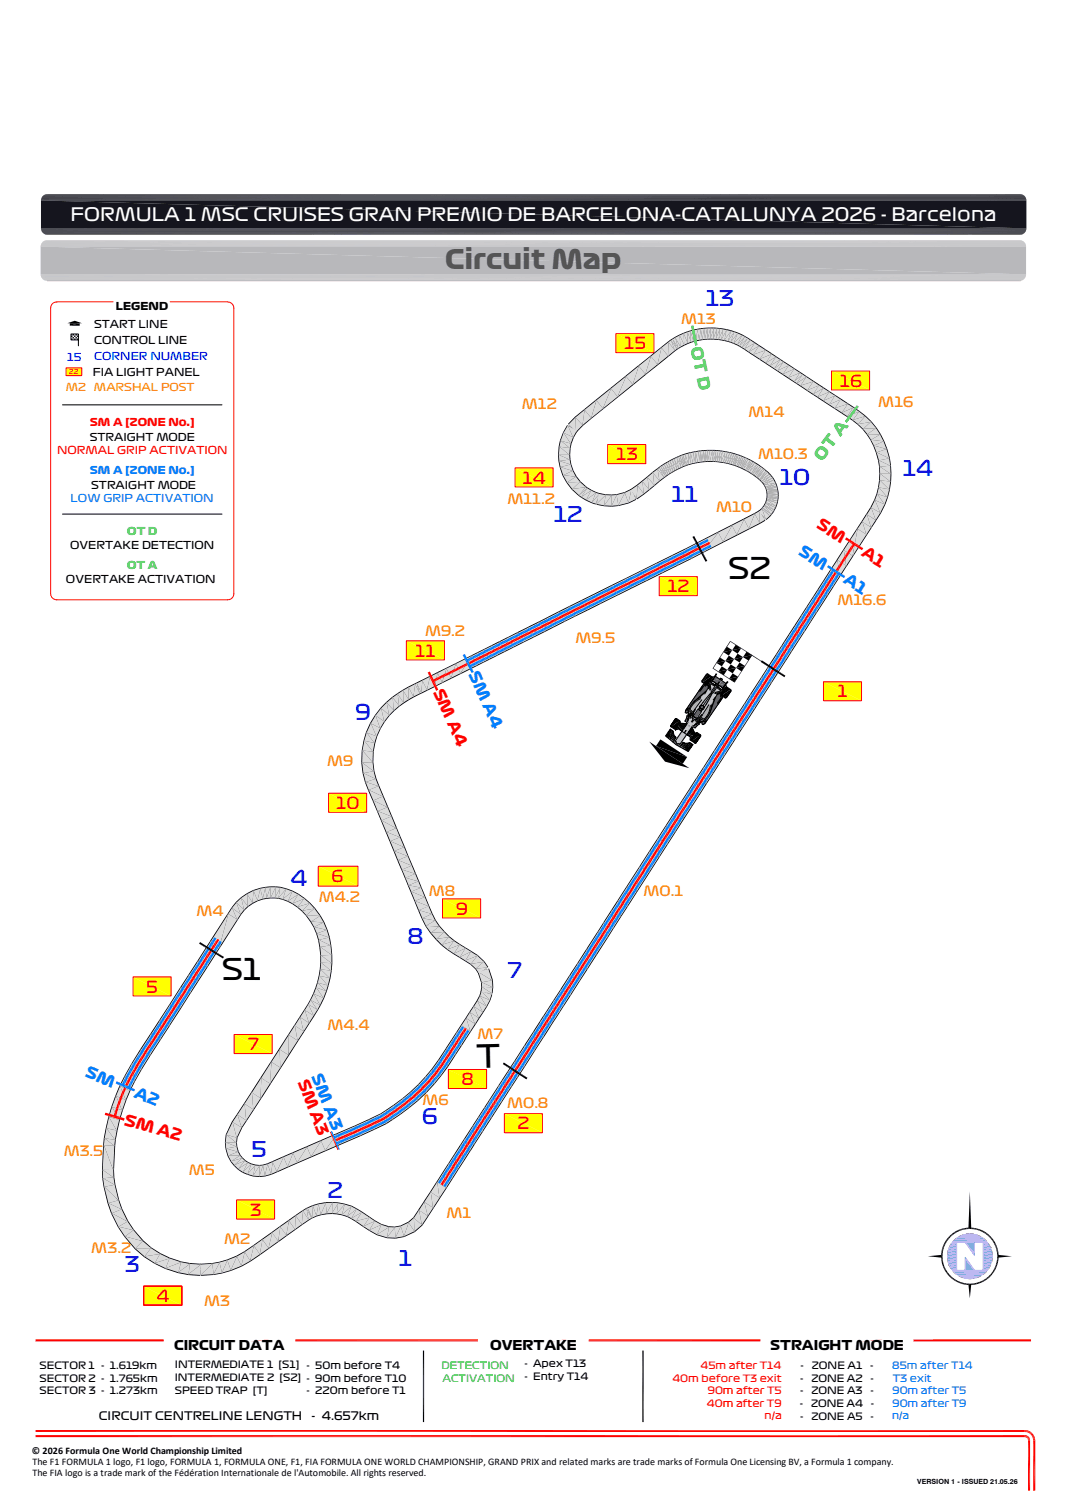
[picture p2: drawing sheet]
<svg xmlns="http://www.w3.org/2000/svg" width="210mm" height="297mm" viewBox="0 0 210 297" stroke-linecap="round" stroke-linejoin="round" font-family="sans-serif">
<defs><g id="words">
<text font-size="6.2" x="93.8" y="210.2" transform="rotate(-1 93.8 210.2)">T</text>
<g font-size="5.8">
<text x="143.3" y="114">S2</text>
<text x="43.6" y="193">S1</text>
</g>
<text font-size="5.2" fill="#545454" x="87.6" y="53">Circuit Map</text>
<g font-size="4.2" fill="#00f">
<text x="138.9" y="60.2">13</text>
<text x="153.4" y="95.4">10</text>
<text x="177.7" y="93.7">14</text>
<text x="132.2" y="98.8">11</text>
<text x="109" y="102.8">12</text>
<text x="69.9" y="141.7">9</text>
<text x="57.2" y="174.4">4</text>
<text x="80.2" y="185.8">8</text>
<text x="99.9" y="192.6">7</text>
<text x="83.1" y="221.2">6</text>
<text x="49.5" y="227.8">5</text>
<text x="64.5" y="235.8">2</text>
<text x="24.6" y="250.4">3</text>
<text x="78.5" y="249.2">1</text>
</g>
<text font-size="3.6" fill="#fff" x="13.9" y="43.6">FORMULA 1 MSC CRUISES GRAN PREMIO DE BARCELONA-CATALUNYA 2026 - Barcelona</text>
<g font-size="3.2" fill="#f00">
<text x="122.9" y="68.8">15</text>
<text x="165.2" y="76.1">16</text>
<text x="102.8" y="95.2">14</text>
<text x="121.3" y="90.6">13</text>
<text x="131.3" y="116.6">12</text>
<text x="81.7" y="129.2">11</text>
<text x="164.8" y="137.3">1</text>
<text x="66.2" y="159.2">10</text>
<text x="65.2" y="173.6">6</text>
<text x="89.7" y="180">9</text>
<text x="28.8" y="195.4">5</text>
<text x="48.8" y="206.8">7</text>
<text x="90.8" y="213.6">8</text>
<text x="101.9" y="222.3">2</text>
<text x="49.2" y="239.3">3</text>
<text x="30.8" y="256.3">4</text>
</g>
<g font-size="3.1" fill="#37dd00">
<text x="135.9" y="68.5" transform="rotate(78 135.9 68.5)">OT D</text>
<text x="161.8" y="90.8" transform="rotate(-53 161.8 90.8)">OT A</text>
</g>
<g font-size="3.1" fill="#f00">
<text x="160.5" y="103.8" transform="rotate(32 160.5 103.8)">SM</text>
<text x="169.3" y="109.3" transform="rotate(32 169.3 109.3)">A1</text>
<text x="85.2" y="136.1" transform="rotate(66 85.2 136.1)">SM A4</text>
<text x="58.5" y="212.9" transform="rotate(69 58.5 212.9)">SM A3</text>
<text x="24.3" y="221.4" transform="rotate(16 24.3 221.4)">SM A2</text>
</g>
<g font-size="3.1" fill="#007eff">
<text x="157" y="109.1" transform="rotate(32 157 109.1)">SM</text>
<text x="165.8" y="114.7" transform="rotate(32 165.8 114.7)">A1</text>
<text x="92.2" y="132.7" transform="rotate(66 92.2 132.7)">SM A4</text>
<text x="16.6" y="211.8" transform="rotate(23 16.6 211.8)">SM</text>
<text x="26.2" y="215.9" transform="rotate(23 26.2 215.9)">A2</text>
<text x="61.2" y="211.8" transform="rotate(69 61.2 211.8)">SM A3</text>
</g>
<g font-size="2.8" fill="#ff7e00">
<text x="134" y="63.7">M13</text>
<text x="102.7" y="80.5">M12</text>
<text x="147.3" y="82">M14</text>
<text x="172.8" y="80">M16</text>
<text x="149.2" y="90.4">M10.3</text>
<text x="99.9" y="99.2">M11.2</text>
<text x="140.9" y="100.7">M10</text>
<text x="164.8" y="119.1">M16.6</text>
<text x="83.7" y="125.2">M9.2</text>
<text x="113.2" y="126.6">M9.5</text>
<text x="64.4" y="150.9">M9</text>
<text x="62.7" y="177.7">M4.2</text>
<text x="84.4" y="176.4">M8</text>
<text x="126.6" y="176.4">M0.1</text>
<text x="38.7" y="180.3">M4</text>
<text x="64.5" y="202.7">M4.4</text>
<text x="94" y="204.5">M7</text>
<text x="83.1" y="217.6">M6</text>
<text x="99.8" y="218.1">M0.8</text>
<text x="12.5" y="227.6">M3.5</text>
<text x="37.1" y="231.3">M5</text>
<text x="87.9" y="239.7">M1</text>
<text x="44.1" y="244.9">M2</text>
<text x="18" y="246.6">M3.2</text>
<text x="40.2" y="257">M3</text>
</g>
<g font-size="2.6">
<text x="34.3" y="265.8">CIRCUIT DATA</text>
<text x="96.4" y="265.8">OVERTAKE</text>
<text x="151.6" y="265.8">STRAIGHT MODE</text>
</g>
<g font-size="2.3">
<text x="19.5" y="279.4">CIRCUIT CENTRELINE LENGTH</text>
<text x="61.3" y="279.4">- 4.657km</text>
</g>
<g font-size="2.1">
<text x="18.5" y="64.5">START LINE</text>
<text x="22.8" y="61">LEGEND</text>
<text x="18.5" y="67.7">CONTROL LINE</text>
<text x="18.3" y="73.9">FIA LIGHT PANEL</text>
<text x="17.7" y="86.7">STRAIGHT MODE</text>
<text x="17.9" y="96.2">STRAIGHT MODE</text>
<text x="13.8" y="108">OVERTAKE DETECTION</text>
<text x="13" y="114.7">OVERTAKE ACTIVATION</text>
</g>
<g font-size="2.1" fill="#00f">
<text x="13.2" y="71">15</text>
<text x="18.5" y="71">CORNER NUMBER</text>
</g>
<g font-size="2.1" fill="#ff7e00">
<text x="13" y="76.9">M2</text>
<text x="18.5" y="76.9">MARSHAL POST</text>
</g>
<g font-size="2.1" fill="#f00">
<text x="17.7" y="83.9">SM A [ZONE No.]</text>
<text x="11.2" y="89.5">NORMAL GRIP ACTIVATION</text>
</g>
<g font-size="2.1" fill="#007eff">
<text x="17.7" y="93.4">SM A [ZONE No.]</text>
<text x="13.9" y="98.9">LOW GRIP ACTIVATION</text>
</g>
<g font-size="2.1" fill="#37dd00">
<text x="25" y="105.3">OT D</text>
<text x="25" y="112.1">OT A</text>
</g>
<g font-size="2">
<text x="7.8" y="269.5">SECTOR 1 - 1.619km</text>
<text x="34.4" y="269.4">INTERMEDIATE 1 [S1]</text>
<text x="60.3" y="269.5">- 50m before T4</text>
<text x="103.2" y="269.2">- Apex T13</text>
<text x="157.6" y="269.5">-</text>
<text x="159.8" y="269.5">ZONE A1</text>
<text x="171.2" y="269.5">-</text>
<text x="7.8" y="274.4">SECTOR 3 - 1.273km</text>
<text x="7.8" y="271.9">SECTOR 2 - 1.765km</text>
<text x="34.4" y="274.4">SPEED TRAP [T]</text>
<text x="34.4" y="271.9">INTERMEDIATE 2 [S2] - 90m before T10</text>
<text x="60.3" y="274.4">- 220m before T1</text>
<text x="103.2" y="271.7">- Entry T14</text>
<text x="157.5" y="271.9">-</text>
<text x="157.5" y="274.4">-</text>
<text x="159.7" y="271.9">ZONE A2</text>
<text x="159.7" y="274.4">ZONE A3</text>
<text x="171.3" y="274.4">-</text>
<text x="171.3" y="271.9">-</text>
<text x="157.4" y="276.9">-</text>
<text x="157.5" y="279.4">-</text>
<text x="159.6" y="276.9">ZONE A4</text>
<text x="159.7" y="279.4">ZONE A5</text>
<text x="171.3" y="279.4">-</text>
<text x="171.4" y="276.9">-</text>
<text x="6.3" y="286.3">© 2026 Formula One World Championship Limited</text>
<text x="6.4" y="290.6">The FIA logo is a trade mark of the Fédération Internationale de l'Automobile. All rights reserved.</text>
<text x="6.4" y="288.5">The F1 FORMULA 1 logo, F1 logo, FORMULA 1, FORMULA ONE, F1, FIA FORMULA ONE WORLD CHAMPIONSHIP, GRAND PRIX and related marks are trade marks of Formula One Licensing BV, a Formula 1 company.</text>
</g>
<g font-size="2" fill="#37dd00">
<text x="86.9" y="269.5">DETECTION</text>
<text x="87.1" y="271.9">ACTIVATION</text>
</g>
<g font-size="2" fill="#f00">
<text x="137.9" y="269.5">45m after T14</text>
<text x="132.3" y="271.9">40m before T3 exit</text>
<text x="139.3" y="274.4">90m after T5</text>
<text x="139.1" y="276.9">40m after T9</text>
<text x="150.5" y="279.3">n/a</text>
</g>
<g font-size="2" fill="#007eff">
<text x="175.6" y="269.5">85m after T14</text>
<text x="175.6" y="274.4">90m after T5</text>
<text x="175.7" y="272">T3 exit</text>
<text x="175.6" y="279.3">n/a</text>
<text x="175.6" y="276.9">90m after T9</text>
</g>
<text font-size="1.4" x="180.5" y="292.1">VERSION 1 - ISSUED 21.05.26</text>
<text font-size="1.3" fill="#f00" x="13.6" y="73.7">22</text>
</g></defs>
<g fill="#ff0">
<path d="M28.3 253.2l7.5 3.7h-7.5z"/>
<path d="M28.3 253.2h7.5v3.7z"/>
<path d="M62.6 170.5l7.8 3.9h-7.8z"/>
<path d="M62.6 170.5h7.8v3.9z"/>
</g>
<path d="M62.6 170.5h7.8v3.9h-7.8z" fill="none" stroke="#f00" stroke-width=".2"/>
<g fill="#ff0">
<path d="M162.1 134.2l7.4 3.7h-7.4z"/>
<path d="M162.1 134.2h7.4v3.7z"/>
</g>
<path d="M162.1 134.2h7.4v3.7h-7.4z" fill="none" stroke="#f00" stroke-width=".2"/>
<g fill="#ff0">
<path d="M99.3 219.2l7.4 3.8h-7.4z"/>
<path d="M99.3 219.2h7.4v3.8z"/>
</g>
<path d="M99.3 219.2h7.4v3.8h-7.4z" fill="none" stroke="#f00" stroke-width=".2"/>
<g fill="#ff0">
<path d="M46.5 236.2l7.5 3.8h-7.5z"/>
<path d="M46.5 236.2h7.5v3.8z"/>
</g>
<path d="M46.5 236.2h7.5v3.8h-7.5zM28.3 253.2h7.5v3.7h-7.5z" fill="none" stroke="#f00" stroke-width=".2"/>
<g fill="#ff0">
<path d="M26.2 192.3l7.5 3.7h-7.5z"/>
<path d="M26.2 192.3h7.5v3.7z"/>
</g>
<path d="M26.2 192.3h7.5v3.7h-7.5z" fill="none" stroke="#f00" stroke-width=".2"/>
<g fill="#ff0">
<path d="M46.1 203.6l7.5 3.8h-7.5z"/>
<path d="M46.1 203.6h7.5v3.8z"/>
</g>
<path d="M46.1 203.6h7.5v3.8h-7.5z" fill="none" stroke="#f00" stroke-width=".2"/>
<g fill="#ff0">
<path d="M88.2 210.5l7.6 3.8h-7.6z"/>
<path d="M88.2 210.5h7.6v3.8z"/>
</g>
<path d="M88.2 210.5h7.6v3.8h-7.6z" fill="none" stroke="#f00" stroke-width=".2"/>
<g fill="#ff0">
<path d="M87.1 176.9l7.5 3.8h-7.5z"/>
<path d="M87.1 176.9h7.5v3.8z"/>
</g>
<path d="M87.1 176.9h7.5v3.8h-7.5z" fill="none" stroke="#f00" stroke-width=".2"/>
<g fill="#ff0">
<path d="M64.7 156.1l7.5 3.8h-7.5z"/>
<path d="M64.7 156.1h7.5v3.8z"/>
</g>
<path d="M64.7 156.1h7.5v3.8h-7.5z" fill="none" stroke="#f00" stroke-width=".2"/>
<g fill="#ff0">
<path d="M80 126.1l7.5 3.8h-7.5z"/>
<path d="M80 126.1h7.5v3.8z"/>
</g>
<path d="M80 126.1h7.5v3.8h-7.5z" fill="none" stroke="#f00" stroke-width=".2"/>
<g fill="#ff0">
<path d="M129.7 113.5l7.5 3.8h-7.5z"/>
<path d="M129.7 113.5h7.5v3.8z"/>
</g>
<path d="M129.7 113.5h7.5v3.8h-7.5z" fill="none" stroke="#f00" stroke-width=".2"/>
<g fill="#ff0">
<path d="M119.6 87.5l7.5 3.8h-7.5z"/>
<path d="M119.6 87.5h7.5v3.8z"/>
</g>
<path d="M119.6 87.5h7.5v3.8h-7.5z" fill="none" stroke="#f00" stroke-width=".2"/>
<g fill="#ff0">
<path d="M101.3 92.1l7.5 3.7h-7.5z"/>
<path d="M101.3 92.1h7.5v3.7z"/>
</g>
<path d="M101.3 92.1h7.5v3.7h-7.5z" fill="none" stroke="#f00" stroke-width=".2"/>
<g fill="#ff0">
<path d="M121.2 65.7l7.5 3.7h-7.5z"/>
<path d="M121.2 65.7h7.5v3.7z"/>
</g>
<path d="M121.2 65.7h7.5v3.7h-7.5z" fill="none" stroke="#f00" stroke-width=".2"/>
<g fill="#ff0">
<path d="M163.6 73l7.5 3.8h-7.5z"/>
<path d="M163.6 73h7.5v3.8z"/>
</g>
<path d="M163.6 73h7.5v3.8h-7.5zM28.3 253.2h7.5v3.7h-7.5z" fill="none" stroke="#f00" stroke-width=".2"/>
<g fill="#000">
<path d="M117.3 78.7l2.9-2.4-1.5 4.2zM120.2 76.3l2.9-2.3-1.5 4.2zM123.1 74l1.5 1.8-3 2.4zM123.1 74l2.5-2.1-1 3.9zM125.6 71.9l1.5 1.9-2.5 2zM125.6 71.9l2.4-1.9-.9 3.8zM128 70l1.5 1.9-2.4 1.9zM128 70l2.1-1.7-.6 3.6zM130.1 68.3l1.5 1.9-2.1 1.7zM130.1 68.3l1.4-1.1 .1 3zM131.5 67.2l.5-.4 .9 2.3zM131.5 67.2l1.4 1.9-1.3 1.1z"/>
<path d="M132 66.8l.3-.1 1 2.1zM132.3 66.7l.5-.4 .8 2.3zM132.8 66.3l.9-.4 .3 2.5zM132 66.8l1.3 2-.4 .3zM132.3 66.7l1.3 1.9-.3 .2zM132.8 66.3l1.2 2.1-.4 .2zM133.7 65.9l.8-.4 .2 2.5zM133.7 65.9l1 2.1-.7 .4zM134.5 65.5l.8-.3 .1 2.5zM134.5 65.5l.9 2.2-.7 .3zM135.3 65.2l.5-.2 .2 2.5zM135.3 65.2l.7 2.3-.6 .2z"/>
<path d="M135.8 65l.7-.1v2.4zM135.8 65l.7 2.3-.5 .2zM136.5 64.9l.5 2.3-.5 .1zM136.5 64.9l.7-.2-.2 2.5zM137.2 64.7l.4 2.4-.6 .1zM137.2 64.7l.7-.1-.3 2.5zM137.9 64.6l.3 2.4-.6 .1zM137.9 64.6l.6-.1-.3 2.5zM138.5 64.5l.2 2.4-.5 .1zM138.5 64.5h.7l-.5 2.4zM139.2 64.5l.1 2.3-.6 .1zM139.2 64.5h.6l-.5 2.3z"/>
<path d="M139.8 64.5v2.3h-.5zM139.8 64.5h.7l-.7 2.3zM140.5 64.5l-.1 2.3h-.6zM141.1 64.5l-.2 2.4-.5-.1zM140.5 64.5h.6l-.7 2.3zM141.7 64.6l-.3 2.3h-.5zM141.1 64.5l.6 .1-.8 2.3zM142.3 64.7l-.4 2.3-.5-.1zM141.7 64.6l.6 .1-.9 2.2zM143 64.8l-.5 2.3-.6-.1zM142.3 64.7l.7 .1-1.1 2.2zM143.9 65l-.7 2.3-.7-.2z"/>
<path d="M143 64.8l.9 .2-1.4 2.1zM144.5 65.2l-.7 2.3-.6-.2zM145.2 65.5l-.9 2.2-.5-.2zM143.9 65l.6 .2-1.3 2.1zM146.1 65.8l-1 2.2-.8-.3zM144.5 65.2l.7 .3-1.4 2zM146.6 66.2l-1.1 2-.4-.2zM145.2 65.5l.9 .3-1.8 1.9zM147.2 66.5l-1.3 2-.4-.3zM145.9 68.5l1.8-1.7-1.3 2zM146.1 65.8l.5 .4-1.5 1.8zM146.4 68.8l2.2-1.4-1.3 2z"/>
<path d="M146.6 66.2l.6 .3-1.7 1.7zM147.2 66.5l.5 .3-1.8 1.7zM147.3 69.4l2.1-1.4-1.3 1.9zM147.7 66.8l.9 .6-2.2 1.4zM148.1 69.9l2.6-1.1-1.3 2zM148.6 67.4l.8 .6-2.1 1.4zM149.4 67.9l1.3 .9-2.6 1.1zM149.5 70.8l2.4-1.2-1.3 2zM150.6 71.6l2.2-1.5-1.3 2zM150.7 68.8l1.2 .8-2.4 1.2zM151.5 72.1l2.1-1.4-1.3 2zM151.9 69.6l.9 .5-2.2 1.5z"/>
<path d="M152.3 72.7l1.9-1.6-1.2 2zM152.8 70.1l.8 .6-2.1 1.4zM153 73.1l2.3-1.3-1.3 2zM153.6 70.7l.6 .4-1.9 1.6zM154 73.8l2.4-1.3-1.3 2zM154.2 71.1l1.1 .7-2.3 1.3zM155.1 74.5l2.4-1.3-1.3 2zM155.3 71.8l1.1 .7-2.4 1.3zM156.2 75.2l1.8-1.6-1.3 2zM156.4 72.5l1.1 .7-2.4 1.3zM156.7 75.6l2-1.5-1.3 1.9zM157.4 76l2.7-1-1.3 1.9z"/>
<path d="M157.5 73.2l.5 .4-1.8 1.6zM158 73.6l.7 .5-2 1.5zM158.7 74.1l1.4 .9-2.7 1zM158.8 76.9l2.5-1.2-1.3 2zM160 77.7l2.1-1.4-1.3 2zM160.1 75l1.2 .7-2.5 1.2zM160.8 78.3l2.5-1.3-1.3 2zM161.3 75.7l.8 .6-2.1 1.4zM162 79l2.4-1.2-1.3 2zM162.1 76.3l1.2 .7-2.5 1.3zM163.1 79.8l2.4-1.3-1.3 2zM163.3 77l1.1 .8-2.4 1.2z"/>
<path d="M164.4 77.8l1.1 .7-2.4 1.3zM165.5 78.5l1.4 .9-2.7 1.1zM166.9 79.4l1.1 .7-2.4 1.3zM109.9 87.9l2.3 1.6h-2.4zM109.8 89.5l2.5 .9-2.4 .4zM110.2 86.7l2.1 1.5-2.4-.3zM109.9 90.8l2.5 .6-2.2 .6zM110.8 85.1l1.7 2.3-2.3-.7zM110.2 92l2.7 .6-2.2 1zM111.6 83.7l1.3 2.4-2.1-1zM110.7 93.6l2.8 .1-2 1.3zM113.1 82l.4 3.1-1.7-1.7z"/>
<path d="M109.9 87.9l2.4 .3-.1 1.3zM109.8 89.5h2.4l.1 .9zM110.2 86.7l2.3 .7-.2 .8zM109.9 90.8l2.4-.4 .1 1zM110.8 85.1l2.1 1-.4 1.3zM111.5 95l2.8-.2-1.8 1.6zM110.2 92l2.2-.6 .5 1.2zM111.6 83.7l2.1 1.1-.8 1.3zM113.1 82l1.9-1.4-.3 3.2zM110.7 93.6l2.2-1 .6 1.1zM113.1 82l1.6 1.8-1.2 1.3zM112.5 96.4l2.9-.6-1.5 1.8z"/>
<path d="M111.5 95l2-1.3 .8 1.1zM113.9 97.6l1.7-1.7-1.3 2zM115 80.6l1.4 1.8-1.7 1.4zM115 80.6l2.3-1.9-.9 3.7zM114.3 97.9l2.1-1.5-1.1 2.1zM112.5 96.4l1.8-1.6 1.1 1zM115.4 95.8l.2 .1-1.7 1.7zM115.6 95.9l.8 .5-2.1 1.5zM117.3 78.7l1.4 1.8-2.3 1.9zM115.3 98.5l2-1.6-.8 2.2zM118 97.1l-.8 2.2-.7-.2zM116.4 96.4l.9 .5-2 1.6z"/>
<path d="M117.3 96.9l.7 .2-1.5 2zM120.2 76.3l1.4 1.9-2.9 2.3zM119.2 97.3l-.3 2.4-1.5-.3zM117.8 97l1.4 .3-1.8 2.1zM119.2 97.3h1.1l-1.4 2.4zM120.3 97.3l.1 2.4h-1.5zM120.3 97.3h1l-.9 2.4zM121.3 97.3l.4 2.3-1.3 .1zM121.3 97.3l1.6-.4-1.2 2.7zM122.9 96.9l.8 2.2-2 .5zM122.9 96.9l1.3-.7-.5 2.9zM124.2 96.2l1 2.2-1.5 .7z"/>
<path d="M124 96.4l1.3-1 .1 2.9zM125.3 95.4l1-.8 .5 2.7zM125.3 95.4l1.5 1.9-1.4 1zM126.3 94.6l1-.8 .5 2.7zM126.3 94.6l1.5 1.9-1 .8zM127.3 93.8l1.1-.9 .4 2.7zM127.3 93.8l1.5 1.8-1 .9zM128.4 92.9l.9-.7 .6 2.6zM129.3 92.2l.4-.3 1 2.2zM128.4 92.9l1.5 1.9-1.1 .8zM129.7 91.9l.2-.2 1.2 2.2zM129.9 91.7l.4-.2 1 2.2z"/>
<path d="M130.3 91.5l.3-.2 1 2.2zM129.3 92.2l1.4 1.9-.8 .7zM130.6 91.3l.4-.2 .9 2.2zM129.7 91.9l1.4 2-.4 .2zM129.9 91.7l1.4 2-.2 .2zM131 91.1l.4-.3 .8 2.3zM130.3 91.5l1.3 2-.3 .2zM131.4 90.8l.4-.2 .7 2.3zM130.6 91.3l1.3 2-.3 .2zM131 91.1l1.2 2-.3 .2zM131.8 90.6l.4-.2 .7 2.3zM131.4 90.8l1.2 2.1-.4 .2z"/>
<path d="M132.2 90.4l.4-.2 .7 2.3zM131.8 90.6l1.1 2.1-.4 .2zM132.6 90.2l.5-.2 .5 2.3zM132.2 90.4l1.1 2.1-.4 .2zM133.1 90l.4-.2 .6 2.3zM132.6 90.2l1 2.1-.3 .2zM133.5 89.8l.3-.1 .6 2.2zM133.8 89.7l.3-.2 .6 2.4zM133.1 90l1 2.1-.5 .2zM134.1 89.5l.3-.1 .5 2.4zM133.5 89.8l.9 2.1-.3 .2zM133.8 89.7l.9 2.2h-.3z"/>
<path d="M134.4 89.4l.4-.1 .3 2.4zM134.1 89.5l.8 2.3-.2 .1zM134.4 89.4l.7 2.3-.2 .1zM134.8 89.3l.6-.2 .1 2.4zM134.8 89.3l.7 2.2-.4 .2zM135.4 89.1l.5-.1 .1 2.4zM135.4 89.1l.6 2.3-.5 .1zM135.9 89l.5-.1v2.4zM135.9 89l.5 2.3-.4 .1zM136.4 88.9l.5 2.3-.5 .1zM136.4 88.9l.5-.1v2.4zM136.9 88.8l.6-.1-.2 2.4z"/>
<path d="M137.5 88.7l.3 2.4h-.5zM137.9 88.7l.5-.1-.2 2.4zM138.7 88.6h.5l-.3 2.4zM139.2 88.6h.5l-.4 2.3zM139.7 88.6h.5l-.5 2.3zM140.9 88.6l-.1 2.4-.4-.1zM140.5 88.6h.4l-.5 2.3zM141.3 88.6l-.2 2.4h-.3zM140.9 88.6h.4l-.5 2.4zM141.8 88.7l-.3 2.3h-.4zM141.3 88.6l.5 .1-.7 2.3zM142.2 88.7l-.3 2.4-.4-.1z"/>
<path d="M141.8 88.7h.4l-.7 2.3zM142.7 88.8l-.4 2.3h-.4zM143.2 88.9l-.5 2.3-.4-.1zM142.2 88.7l.5 .1-.8 2.3zM143.6 89l-.5 2.3-.4-.1zM142.7 88.8l.5 .1-.9 2.2zM144.1 89.1l-.6 2.3-.4-.1zM143.2 88.9l.4 .1-.9 2.2zM144.5 89.2l-.7 2.3-.3-.1zM143.6 89l.5 .1-1 2.2zM144.8 89.3l-.7 2.3-.3-.1zM145.1 89.4l-.7 2.3-.3-.1z"/>
<path d="M144.1 89.1l.4 .1-1 2.2zM145.3 89.5l-.7 2.2h-.2zM144.5 89.2l.3 .1-1 2.2zM145.8 89.6l-.9 2.2-.3-.1zM144.8 89.3l.3 .1-1 2.2zM146.1 89.7l-.9 2.2-.3-.1zM145.1 89.4l.2 .1-.9 2.2zM146.4 89.9l-.9 2.2-.3-.2zM146.7 90l-.9 2.2-.3-.1zM145.3 89.5l.5 .1-1.2 2.1zM147 90.1l-1 2.2-.2-.1zM145.8 89.6l.2 .1-1.1 2.1z"/>
<path d="M147.3 90.3l-1.1 2.1-.2-.1zM146 89.7l.4 .2-1.2 2zM147.7 90.5l-1.1 2.1-.4-.2zM146.4 89.9l.3 .1-1.2 2.1zM148 90.6l-1.2 2.1-.2-.1zM146.7 90l.3 .1-1.2 2.1zM148.2 90.8l-1.1 2.1-.3-.2zM147 90.1l.3 .2-1.3 2zM148.6 91l-1.2 2-.3-.2zM147.3 90.3l.4 .2-1.5 1.9zM149.1 91.3l-1.3 2-.4-.3zM147.7 90.5l.3 .1-1.4 2z"/>
<path d="M149.4 91.5l-1.4 1.9-.2-.1zM148 90.6l.2 .2-1.4 1.9zM149.7 91.7l-1.4 1.9-.3-.2zM149.9 91.9l-1.4 1.9-.2-.2zM148.2 90.8l.4 .2-1.5 1.8zM148.5 93.8l1.8-1.7-1.5 1.9zM150.5 92.3l-1.5 1.9-.2-.2zM148.6 91l.5 .3-1.7 1.7zM149.1 91.3l.3 .2-1.6 1.8zM149 94.2l1.9-1.6-1.5 1.9zM149.4 94.5l1.7-1.7-1.6 1.8zM149.4 91.5l.3 .2-1.7 1.7z"/>
<path d="M149.5 94.6l2-1.4-1.7 1.6zM149.7 91.7l.2 .2-1.6 1.7zM150.3 99.5l1.6 1.8-1.9-1.4zM149.8 94.8l2-1.2-1.8 1.5zM150 95.1l2.1-1.1-1.9 1.3zM149.9 91.9l.4 .2-1.8 1.7zM150.3 99.4l2 1.4-2-1.3zM150.6 99l1.8 1.5-2.1-1.1zM150.2 95.3l2.2-.9-2.1 1.2zM150.3 92.1l.2 .2-1.7 1.7zM150.3 95.6l2.4-.7-2.2 1zM150.6 98.8l2.1 1.2-2.1-1z"/>
<path d="M150.7 98.4l2.1 1.3-2.2-.9zM150.5 95.9l2.3-.6-2.2 .8zM150.6 96.1l2.4-.5-2.3 .8zM150.7 96.4l2.3-.5-2.3 .6zM150.8 98.2l2.2 .8-2.3-.6zM150.8 97.9l2.3 .8-2.3-.5zM150.7 96.5l2.4-.3-2.3 .5zM150.9 97.8l2.3 .5-2.4-.4zM150.5 92.3l.4 .3-1.9 1.6zM150.9 92.6l.2 .2-1.7 1.7zM151.1 92.8l.4 .4-2 1.4zM149.8 94.8l1.7-1.6 .3 .4z"/>
<path d="M150 95.1l1.8-1.5 .3 .4zM150.2 95.3l1.9-1.3 .3 .4zM150.3 95.6l2.1-1.2 .3 .5zM150.6 98.8l2.2 .9-.1 .3zM150.5 95.9l2.2-1 .1 .4zM150.7 98.4l2.3 .6-.2 .7zM150.6 96.1l2.2-.8 .2 .3zM150.7 96.4l2.3-.8v.3zM150.8 98.2l2.3 .5-.1 .3zM150.7 96.5l2.3-.6 .1 .3zM150.8 97.9l2.4 .4-.1 .4zM150.8 96.7l2.3-.5v.3z"/>
<path d="M150.9 97.8l2.3 .2v.3zM164.2 80.5l2.7-1.1-1.3 2zM165.6 81.4l2.4-1.3-1.3 2zM166.7 82.1l2.4-1.2-1.4 1.9zM167.7 82.8l2.6-1-1.5 1.8zM168 80.1l1.1 .8-2.4 1.2zM168.8 83.6l2.7-.7-1.7 1.6zM169.1 80.9l1.2 .9-2.6 1zM169.8 84.5l2.7-.3-1.9 1.4zM170.3 81.8l1.2 1.1-2.7 .7zM170.6 85.6l2.7-.2-2 1.2zM171.3 86.6l2.7 .2-2.1 1z"/>
<path d="M171.3 99.8l1.2 2.6-2-1.2zM169.8 84.5l1.7-1.6 1 1.3zM171.9 87.8l2.7 .5-2.2 .8zM172 98.4l1.4 2.6-2.1-1.2zM172.4 89.1l2.7 1.1-2.3 .5zM172.5 97.2l1.7 2.1-2.2-.9zM170.6 85.6l1.9-1.4 .8 1.2zM172.8 90.7l2.5 1-2.3 .2zM172.8 95.9l2 2-2.3-.7zM173 91.9l2.4 1.4h-2.3zM173 94.6l2.1 1.8-2.3-.5zM173.1 93.3l2.3 1.5-2.4-.2z"/>
<path d="M171.3 86.6l2-1.2 .7 1.4zM171.9 87.8l2.1-1 .6 1.5zM172 98.4l2.2 .9-.8 1.7zM172.4 89.1l2.2-.8 .5 1.9zM172.5 97.2l2.3 .7-.6 1.4zM172.8 90.7l2.3-.5 .2 1.5zM172.8 95.9l2.3 .5-.3 1.5zM173 91.9l2.3-.2 .1 1.6zM173 94.6l2.4 .2-.3 1.6zM173.1 93.3h2.3v1.5zM112 119.3l2.5-1.2-1.4 3.3zM114.5 118.1l2.5-1.3-1.4 3.4z"/>
<path d="M117 116.8l3.5-1.7-2.5 3.9zM120.5 115.1l1.1 2.1-3.6 1.8zM120.5 115.1l2.7-1.4-1.6 3.5zM123.2 113.7l1.1 2.2-2.7 1.3zM123.2 113.7l3-1.4-1.9 3.6zM126.2 112.3l1 2.1-2.9 1.5zM126.2 112.3l3-1.5-2 3.6zM129.2 110.8l1.1 2.1-3.1 1.5zM129.2 110.8l3.1-1.6-2 3.7zM132.3 109.2l1 2.2-3 1.5zM132.3 109.2l2.7-1.3-1.7 3.5zM135 107.9l1 2.1-2.7 1.4z"/>
<path d="M135 107.9l2.4-1.2-1.3 3.3zM137.4 106.7l1.1 2.1-2.4 1.2zM137.4 106.7l3.9-2-2.8 4.1zM141.3 104.7l1.1 2.1-3.9 2zM141.3 104.7l2.7-1.4-1.6 3.5zM144 103.3l1.1 2.1-2.7 1.4zM144 103.3l2.3-1.2-1.2 3.3zM146.3 102.1l1.1 2.1-2.3 1.2zM146.3 102.1l2.1-1.1-1 3.2zM148.4 101l1.2 2.1-2.2 1.1zM148.4 101l1-.6 .2 2.7zM149.2 100.6l.7-.6 .9 2.4z"/>
<path d="M149.4 100.4l1.2 2.1-1 .6zM150 99.9l1.6 1.8-1.7-1.7zM149.9 100l1.7 1.7-.8 .7zM150 99.9l1.9 1.4-.3 .4zM150.3 99.5l2 1.3-.4 .5zM150.3 99.4l2.1 1.1-.1 .3zM150.6 99l2.1 1-.3 .5zM158.7 119.4l.9 3-2-1.3zM160 117.4l.7 3.3-2-1.3zM160.9 116.1l1.1 2.6-2-1.3zM160 117.4l2 1.3-1.3 2zM162.1 114.1l.8 3.2-2-1.2z"/>
<path d="M160.9 116.1l2 1.2-.9 1.4zM163.4 112.2l.7 3.2-2-1.3zM162.1 114.1l2 1.3-1.2 1.9zM164.7 110.2l.7 3.2-2-1.3zM163.4 112.2l2 1.2-1.3 2zM165.9 108.2l.8 3.2-2-1.2zM164.7 110.2l1.9 1.2-1.2 2zM165.9 108.2l2 1.3-1.2 1.9zM168.6 104l-.7 5.5-2-1.3zM169.5 102.6l1.1 2.7-2-1.3zM170.5 101.2l1 2.7-2-1.3zM168.6 104l2 1.3-2.7 4.2z"/>
<path d="M169.5 102.6l2 1.3-.9 1.4zM170.5 101.2l2 1.3-1 1.4zM171.3 99.8l2.1 1.2-.9 1.4zM76 138.2l.7 2.7-1.8-1.6zM76 138.2l1.2-1 .4 2.8zM77.2 137.2l1-.7 .4 2.6zM77.2 137.2l1.4 1.9-1 .9zM78.2 136.5l1-.7 .3 2.7zM78.2 136.5l1.3 2-.9 .6zM79.2 135.8l1.1-.6 .2 2.6zM79.2 135.8l1.3 2-1 .7zM80.3 135.2l1.3-.7-.2 2.8z"/>
<path d="M80.3 135.2l1.1 2.1-.9 .5zM81.6 134.5l1.1 2.1-1.3 .7zM81.6 134.5l.3-.1 .8 2.2zM81.9 134.4l1.2-.6-.1 2.7zM81.9 134.4l1.1 2.1-.3 .1zM83.1 133.8l1 2.2-1.1 .5zM83.1 133.8l1.4-.7-.4 2.9zM84.5 133.1l1.1 2.1-1.5 .8zM84.5 133.1l1.5-.8-.4 2.9zM86 132.3l1.1 2.2-1.5 .7zM86 132.3l1.8-.8-.7 3zM87.8 131.5l1.1 2.1-1.8 .9z"/>
<path d="M87.8 131.5l1.8-.9-.7 3zM89.6 130.6l1.1 2.1-1.8 .9zM89.6 130.6l3.2-1.6-2.1 3.7zM92.8 129l1 2.1-3.1 1.6zM92.8 129l1.2-.6-.2 2.7zM94 128.4l1.1 2.1-1.3 .6zM94 128.4l1.3-.7-.2 2.8zM95.3 127.7l1 2.2-1.2 .6zM95.3 127.7l1.5-.7-.5 2.9zM96.8 127l1 2.1-1.5 .8zM96.8 127l1.4-.8-.4 2.9zM98.2 126.2l1.1 2.2-1.5 .7z"/>
<path d="M98.3 126.2l1.7-.8-.7 3zM100 125.4l1 2.1-1.7 .9zM100 125.4l1.9-1-.9 3.1zM101.9 124.4l1 2.1-1.9 1zM101.9 124.4l2.1-1-1.1 3.1zM104 123.4l1 2.1-2.1 1zM104 123.4l2.1-1.1-1 3.2zM106.1 122.3l1.1 2.1-2.1 1.1zM106.1 122.3l1.8-.9-.7 3zM107.9 121.4l1.1 2.1-1.8 .9zM107.9 121.4l2.1-1.1-1 3.2zM110 120.3l1.1 2.1-2.1 1.1z"/>
<path d="M110 120.3l2-1-.9 3.1zM112 119.3l1.1 2.1-2 1zM114.5 118.1l1.1 2.1-2.5 1.2zM117 116.8l1 2.2-2.4 1.2zM146.6 138.3l-.6 5.2-2-1.3zM147.6 136.6l1 3-2-1.3zM146.6 138.3l2 1.3-2.6 3.9zM147.6 136.6l2 1.3-1 1.7zM149.9 133.2l-.3 4.7-2-1.3zM151 131.4l.8 3.1-1.9-1.3zM149.9 133.2l1.9 1.3-2.2 3.4zM152.7 128.8l.3 3.9-2-1.3z"/>
<path d="M151 131.4l2 1.3-1.2 1.8zM153.8 127.1l.9 2.9-2-1.2zM154.3 126.3l1.5 2-2-1.2zM152.7 128.8l2 1.2-1.7 2.7zM155.3 124.8l1 2.8-2-1.3zM153.8 127.1l2 1.2-1.1 1.7zM154.3 126.3l2 1.3-.5 .7zM156.4 123l.8 3.1-1.9-1.3zM155.3 124.8l1.9 1.3-.9 1.5zM157.6 121.1l.8 3.2-2-1.3zM156.4 123l2 1.3-1.2 1.8zM157.6 121.1l2 1.3-1.2 1.9z"/>
<path d="M158.7 119.4l2 1.3-1.1 1.7zM71.2 147.7l2.3 2.3-2.4 .1zM71.5 145.8l2 2.2-2.3-.3zM71.1 150.1l2.6 1.7-2.3 .4zM72 144.1l1.9 2.2-2.4-.5zM71.4 152.2l2.7 1-2.3 .8zM72.8 142.3l1.4 2.7-2.2-.9zM71.8 154l2.8 .7-2.2 .9zM73.8 140.8l1.1 2.6-2.1-1.1zM72.4 155.6l3.1 1.1-2.2 .9zM71.2 147.7l2.3 .3v2zM71.5 145.8l2.4 .5-.4 1.7z"/>
<path d="M71.1 150.1l2.4-.1 .2 1.8zM74.9 139.3l.8 2.8-1.9-1.3zM72 144.1l2.2 .9-.3 1.3zM71.4 152.2l2.3-.4 .4 1.4zM73.3 157.6l3.1 1.2-2.2 .9zM72.8 142.3l2.1 1.1-.7 1.6zM71.8 154l2.3-.8 .5 1.5zM73.8 140.8l1.9 1.3-.8 1.3zM72.4 155.6l2.2-.9 .9 2zM74.9 139.3l1.8 1.6-1 1.2zM73.3 157.6l2.2-.9 .9 2.1zM76 138.2l1.6 1.8-.9 .9z"/>
<path d="M132.6 160l.4 3.7-2-1.2zM134.2 157.5l.4 3.7-2-1.2zM135.6 155.4l.6 3.3-2-1.2zM134.2 157.5l2 1.2-1.6 2.5zM137 153.1l.5 3.6-1.9-1.3zM135.6 155.4l1.9 1.3-1.3 2zM138.4 151l.6 3.4-1.9-1.3zM137 153.1l2 1.3-1.5 2.3zM139.5 149.3l.9 3-2-1.3zM138.4 151l2 1.3-1.4 2.1zM140.5 147.7l1 2.9-2-1.3zM139.5 149.3l2 1.3-1.1 1.7z"/>
<path d="M142.2 145l.3 3.9-2-1.2zM140.5 147.7l2 1.2-1 1.7zM143 143.9l1.3 2.4-2.1-1.3zM144 142.2l1 3-2-1.3zM142.2 145l2.1 1.3-1.8 2.6zM143 143.9l2 1.3-.7 1.1zM144 142.2l2 1.3-1 1.7zM45.6 178.6l1.2 2.5-2-1.3zM46.4 177.6l1.1 2.4-1.9-1.4zM46.4 177.6l1-.9 .8 2.5zM47.4 176.7l1.2-.9 .3 2.7zM47.4 176.7l1.5 1.8-.7 .7z"/>
<path d="M48.6 175.8l1.2-.6v2.7zM48.6 175.8l1.2 2.1-.9 .6zM49.8 175.2l.9 2.2-.9 .5zM49.8 175.2l1.4-.4-.5 2.6zM51.2 174.8l.6 2.3-1.1 .3zM51.2 174.8l1-.2-.4 2.5zM52.2 174.6l.3 2.3-.7 .2zM52.2 174.6l1-.1-.7 2.4zM53.2 174.5l.1 2.3-.8 .1zM53.2 174.5h1.1l-1 2.3zM54.3 174.5l-.2 2.3h-.8zM55.2 174.6l-.4 2.3-.7-.1z"/>
<path d="M54.3 174.5l.9 .1-1.1 2.2zM56.3 174.9l-.7 2.2-.8-.2zM55.2 174.6l1.1 .3-1.5 2zM55.6 177.1l2-1.8-1 2.2zM56.3 174.9l1.3 .4-2 1.8zM56.6 177.5l2.2-1.6-1.3 2.1zM57.5 178l2.4-1.2-1.4 1.8zM57.6 175.3l1.2 .6-2.2 1.6zM58.5 178.6l2.5-.9-1.6 1.7zM58.8 175.9l1.1 .9-2.4 1.2zM59.4 179.4l2.6-.7-1.8 1.5zM59.9 176.8l1.1 .9-2.5 .9z"/>
<path d="M61 177.7l1 1-2.6 .7zM60.2 180.2l1.8-1.5 1.1 1.5zM74.2 159.7l3 .9-2.2 1zM75 161.6l3.1 1.3-2.2 1zM75.9 163.9l2.9 .8-2.1 1zM74.2 159.7l2.2-.9 .8 1.8zM76.7 165.7l3 1-2.2 .9zM75 161.6l2.2-1 .9 2.3zM77.5 167.6l2.9 .9-2.2 .9zM75.9 163.9l2.2-.9 .7 1.7zM78.2 169.4l3 .9-2.2 .9zM79 171.2l2.9 .7-2.2 1z"/>
<path d="M76.7 165.7l2.1-1 .9 2zM79.7 172.8l2.8 .6-2.2 .9zM77.5 167.6l2.2-.9 .7 1.8zM80.3 174.3l2.7 .4-2.2 .9zM78.2 169.4l2.2-.9 .8 1.8zM80.8 175.6l2.9 .9-2.1 .9zM79 171.2l2.2-.9 .7 1.6zM81.6 177.4l2.9 .9-2.2 .9zM79.7 172.8l2.2-.9 .6 1.5zM80.3 174.3l2.2-.9 .5 1.3zM80.8 175.6l2.2-.9 .7 1.8zM81.6 177.4l2.1-.9 .8 1.8z"/>
<path d="M82.3 179.2l2.2-.9 .6 1.5zM120.3 179.2l.4 3.6-2-1.3zM121.5 177.2l.8 3.2-2-1.2zM123.4 174.4l.1 4.1-2-1.3zM121.5 177.2l2 1.3-1.2 1.9zM123.4 174.4l1.9 1.3-1.8 2.8zM125.9 170.4l-.6 5.3-1.9-1.3zM127.8 167.4l.1 4.3-2-1.3zM125.9 170.4l2 1.3-2.6 4zM129.4 165l.4 3.7-2-1.3zM127.8 167.4l2 1.3-1.9 3zM131 162.5l.4 3.7-2-1.2z"/>
<path d="M129.4 165l2 1.2-1.6 2.5zM131 162.5l2 1.2-1.6 2.5zM132.6 160l2 1.2-1.6 2.5zM35.5 194.3l-.1 4.6-2-1.3zM35.5 194.3l2 1.2-2.1 3.4zM37 192l.5 3.6-2-1.3zM38.9 189.1l.1 4.2-2-1.3zM37 192l2 1.3-1.5 2.3zM40.6 186.4l.3 4-2-1.3zM38.9 189.1l2 1.3-1.9 2.9zM41.3 185.3l1.3 2.4-2-1.3zM40.6 186.4l2 1.3-1.7 2.7z"/>
<path d="M44.8 179.8l-1.5 6.7-2-1.2zM41.3 185.3l2 1.2-.7 1.2zM44.8 179.8l2 1.3-3.5 5.4zM45.6 178.6l1.9 1.4-.7 1.1zM46.4 177.6l1.8 1.6-.7 .8zM59.9 198.8l1 2.6-2-1.2zM60.2 180.2h2.9l-2 1.3zM60.6 197.6l1.3 2.4-2-1.2zM61 196.8l1.6 2-2-1.2zM61.1 181.5h2.7l-2.1 1zM61.6 195.6l1.5 2.3-2.1-1.1zM61.7 182.5l2.8 .5-2.3 .8z"/>
<path d="M62.1 194.4l1.7 2.1-2.2-.9zM62.2 183.8l2.7 .7-2.3 .6zM62.4 193.4l1.9 1.7-2.2-.7zM60.6 197.6l2 1.2-.7 1.2zM62.6 185.1l2.6 1-2.4 .3zM62.7 192.1l2 1.9-2.3-.6zM62.8 186.4l2.6 1.5-2.4 .2zM62.9 190.8l2.1 1.7-2.3-.4zM63 188.1l2.4 1.5-2.4-.1zM63 189.5l2.3 1.6-2.4-.3zM61.1 181.5l2-1.3 .7 1.3zM61 196.8l2.1 1.1-.5 .9z"/>
<path d="M61.6 195.6l2.2 .9-.7 1.4zM61.7 182.5l2.1-1 .7 1.5zM62.1 194.4l2.2 .7-.5 1.4zM62.2 183.8l2.3-.8 .4 1.5zM62.4 193.4l2.3 .6-.4 1.1zM62.6 185.1l2.3-.6 .3 1.6zM62.7 192.1l2.3 .4-.3 1.5zM62.8 186.4l2.4-.3 .2 1.8zM62.9 190.8l2.4 .3-.3 1.4zM63 188.1l2.4-.2v1.7zM63 189.5l2.4 .1-.1 1.5zM82.3 179.2l2.8 .6-2.1 1z"/>
<path d="M83 180.8l2.8 .3-2.1 1.2zM83.7 182.3h2.9l-1.9 1.4zM84.7 183.7l2.8-.4-1.7 1.7zM83 180.8l2.1-1 .7 1.3zM83.7 182.3l2.1-1.2 .8 1.2zM85.8 185l2.7-.7-1.6 1.8zM84.7 183.7l1.9-1.4 .9 1zM86.9 186.1l2.5-1-1.4 1.9zM85.8 185l1.7-1.7 1 1zM88 187l2.5-1.2-1.2 2zM88.5 184.3l.9 .8-2.5 1zM89.3 187.8l2.4-1.3-1.3 2z"/>
<path d="M89.4 185.1l1.1 .7-2.5 1.2zM90.4 188.5l2.4-1.3-1.3 2zM90.5 185.8l1.2 .7-2.4 1.3zM93.1 198l1.3 2.5-2-1.3zM91.5 189.2l2.5-1.2-1.4 1.9zM91.7 186.5l1.1 .7-2.4 1.3zM93.8 197l1.3 2.3-2-1.3zM92.6 189.9l2.7-.7-1.8 1.6zM94.3 196l1.6 2.1-2.1-1.1zM92.8 187.2l1.2 .8-2.5 1.2zM93.5 190.8l2.6-.4-2 1.3zM94.6 195.1l1.9 1.8-2.2-.9z"/>
<path d="M94.7 194.3l2.2 1.3-2.3-.3zM94 191.4l3 1.5-2.3 .5zM94.7 193.4l2.4 .9h-2.4zM93.8 197l2.1 1.1-.8 1.2zM94 188l1.3 1.2-2.7 .7zM94.3 196l2.2 .9-.6 1.2zM93.5 190.8l1.8-1.6 .8 1.2zM94.6 195.1l2.3 .7-.4 1.1zM94.7 194.3h2.4l-.2 1.3zM94 191.4l2.2-.8 .8 2.3zM94.7 193.4l2.3-.5 .1 1.4zM106.9 199.9l1.4 2.3-2-1.3z"/>
<path d="M107.5 199.1l1.4 2.1-2-1.3zM108.2 198l1.3 2.4-2-1.3zM108.9 196.9l1.3 2.4-2-1.3zM108.2 198l2 1.3-.7 1.1zM110.3 194.7l.6 3.5-2-1.3zM108.9 196.9l2 1.3-.7 1.1zM112.1 191.9l.2 4.1-2-1.3zM110.3 194.7l2 1.3-1.4 2.2zM113.6 189.6l.5 3.5-2-1.2zM112.1 191.9l2 1.2-1.8 2.9zM115.4 186.7l.2 4.1-2-1.2zM113.6 189.6l2 1.3-1.5 2.2z"/>
<path d="M115.4 186.7l2.1 1.3-1.9 2.8zM117.7 183.3l-.2 4.7-2.1-1.3zM118.7 181.6l1 3-2-1.3zM117.7 183.3l2 1.3-2.2 3.4zM118.7 181.6l2 1.2-1 1.8zM120.3 179.2l2 1.2-1.6 2.4zM21.9 217.8l1.7 2.7-2.3-.6zM22.7 215.7l1.5 2.9-2.3-.8zM23.5 213.7l1.4 2.8-2.2-.8zM24.5 211.8l1.2 2.9-2.2-1zM22.7 215.7l2.2 .8-.7 2.1zM25.9 209.3l.7 3.6-2.1-1.1z"/>
<path d="M23.5 213.7l2.2 1-.8 1.8zM24.5 211.8l2.1 1.1-.9 1.8zM27.6 206.6l.3 3.9-2-1.2zM25.9 209.3l2 1.2-1.3 2.4zM29.6 203.5v4.4l-2-1.3zM27.6 206.6l2 1.3-1.7 2.6zM29.6 203.5l2 1.3-2 3.1zM31.4 200.7l.2 4.1-2-1.3zM33.4 197.6v4.4l-2-1.3zM31.4 200.7l2 1.3-1.8 2.8zM33.4 197.6l2 1.3-2 3.1zM46.6 219.3l1.1 2.7-2.1-1.2z"/>
<path d="M48 217.2l.6 3.4-2-1.3zM49.4 215l.6 3.5-2-1.3zM48 217.2l2 1.3-1.4 2.1zM51.3 212.1l.1 4.2-2-1.3zM49.4 215l2 1.3-1.4 2.2zM51.3 212.1l2 1.3-1.9 2.9zM53.3 209v4.4l-2-1.3zM54.9 206.5l.4 3.7-2-1.2zM53.3 209l2 1.2-2 3.2zM56.7 203.6l.2 4.2-2-1.3zM54.9 206.5l2 1.3-1.6 2.4zM57.9 201.8l.8 3.1-2-1.3z"/>
<path d="M56.7 203.6l2 1.3-1.8 2.9zM58.9 200.2l1 2.9-2-1.3zM57.9 201.8l2 1.3-1.2 1.8zM58.9 200.2l2 1.2-1 1.7zM59.9 198.8l2 1.2-1 1.4zM74.9 219.2l1-.7 .2 2.7zM75.9 218.5l1.6-1.1-.3 3.1zM77.5 217.4l1.7-1.2-.4 3.2zM79.2 216.2l1.5 1.8-1.9 1.4zM79.2 216.2l1.5-1.3v3.1zM80.7 214.9l1.6 1.8-1.6 1.3zM80.7 214.9l1.6-1.5v3.3z"/>
<path d="M82.3 213.4l1.6 1.7-1.6 1.6zM83.7 211.9l.2 3.2-1.6-1.7zM85 210.4l.5 3-1.8-1.5zM83.7 211.9l1.8 1.5-1.6 1.7zM86.2 208.6l.6 3.2-1.8-1.4zM85 210.4l1.8 1.4-1.3 1.6zM87.8 206.3l.4 3.7-2-1.4zM86.2 208.6l2 1.4-1.4 1.8zM88.9 204.6l.8 3-2-1.3zM87.8 206.3l1.9 1.3-1.5 2.4zM89.8 203.1l1.1 2.8-2-1.3zM88.9 204.6l2 1.3-1.2 1.7z"/>
<path d="M90.7 201.8l1.1 2.6-2-1.3zM91.6 200.3l1.1 2.8-2-1.3zM89.8 203.1l2 1.3-.9 1.5zM92.4 199.2l1.2 2.4-2-1.3zM90.7 201.8l2 1.3-.9 1.3zM91.6 200.3l2 1.3-.9 1.5zM92.4 199.2l2 1.3-.8 1.1zM94.1 219.9l.9 2.9-2-1.3zM93.1 198l2 1.3-.7 1.2zM94.8 218.8l1.3 2.3-2-1.2zM95.3 218l1.5 2.1-2-1.3zM95.9 217l1.4 2.2-2-1.3z"/>
<path d="M96.3 216.5l1.6 1.8-2-1.3zM96.8 215.7l1.5 2.1-2-1.3zM95.3 218l2 1.2-.5 .9zM95.9 217l2 1.3-.6 .9zM98.1 213.7l.7 3.3-2-1.3zM96.3 216.5l2 1.3-.4 .5zM96.8 215.7l2 1.3-.5 .8zM98.8 212.6l1.3 2.4-2-1.3zM99.9 210.8l.9 3.1-2-1.3zM98.1 213.7l2 1.3-1.3 2zM98.8 212.6l2 1.3-.7 1.1zM101.3 208.8l.6 3.3-2-1.3z"/>
<path d="M99.9 210.8l2 1.3-1.1 1.8zM103.3 205.7v4.4l-2-1.3zM101.3 208.8l2 1.3-1.4 2zM105.1 202.9l.1 4-1.9-1.3zM103.3 205.7l1.9 1.2-1.9 3.2zM106.3 200.9l.7 3.3-2-1.3zM105.1 202.9l1.9 1.3-1.8 2.7zM106.3 200.9l2 1.3-1.3 2zM106.9 199.9l2 1.3-.6 1zM107.5 199.1l2 1.3-.6 .8zM20.3 225.4l2.1 4.9h-2.3zM20.1 230.3l2.4 1.5-2.4 .2z"/>
<path d="M20.4 224l2.3 1.6-2.4-.2zM20.1 232l2.6 1.2-2.3 .4zM20.8 222.1l2 2.3-2.4-.4zM21.3 219.9l1.8 2.6-2.3-.4zM20.4 233.6l3.1 2.6-2.3 .7zM21.2 236.9l2.9 1.1-2.2 .9zM20.3 225.4l2.4 .2-.3 4.7zM20.1 230.3h2.3l.1 1.5zM20.4 224l2.4 .4-.1 1.2zM20.1 232l2.4-.2 .2 1.4zM20.8 222.1l2.3 .4-.3 1.9zM21.3 219.9l2.3 .6-.5 2z"/>
<path d="M20.4 233.6l2.3-.4 .8 3zM21.9 217.8l2.3 .8-.6 1.9zM21.2 236.9l2.3-.7 .6 1.8zM44.3 224.9l2.4 .8-2.3 .4zM44.4 226.1l2.6 .6-2.2 .8zM44.4 223.3l2.2 1.6h-2.3zM44.8 227.5l2.5-.1-1.9 1.3zM45.4 228.7l2.4-.8-1.8 1.5zM45.6 220.8l1.1 3.2-2.3-.7zM46 229.4l2.3-1-1.5 1.8zM44.3 224.9h2.3l.1 .8zM44.4 226.1l2.3-.4 .3 1z"/>
<path d="M44.4 223.3l2.3 .7-.1 .9zM46.8 230.2l2.1-1.5-1.2 2.1zM44.8 227.5l2.2-.8 .3 .7zM45.4 228.7l1.9-1.3 .5 .5zM45.6 220.8l2.1 1.2-1 2zM49.5 229l-.8 2.2-1-.4zM46 229.4l1.8-1.5 .5 .5zM48.3 228.4l.6 .3-2.1 1.5zM46.6 219.3l2 1.3-.9 1.4zM50.2 229.2l-.4 2.4-1.1-.4zM48.9 228.7l.6 .3-1.8 1.8zM49.5 229l.7 .2-1.5 2z"/>
<path d="M51.1 229.3v2.4l-1.3-.1zM50.2 229.2l.9 .1-1.3 2.3zM51.1 229.3h.6l-.6 2.4zM51.7 229.3l.5 2.3-1.1 .1zM51.7 229.3l.9-.3-.4 2.6zM52.6 229l.8 2.2-1.2 .4zM52.6 229l1-.4-.2 2.6zM53.6 228.6l.9 2.2-1.1 .4zM53.6 228.6l2.1-1-1.2 3.2zM55.7 227.6l1 2.2-2.2 1zM55.7 227.6l1.9-.8-.9 3zM57.6 226.8l.9 2.2-1.8 .8z"/>
<path d="M57.6 226.8l2.7-1.2-1.8 3.4zM56.7 240.2l1.4-1v2.9zM60.3 225.6l1 2.2-2.8 1.2zM58.1 239.2l1.4-1v2.9zM59.5 238.2l.7-.4 .6 2.4zM60.3 225.6l2.8-1.2-1.8 3.4zM60.2 237.8l.3-.1 .9 2.2zM63.1 224.4l1 2.2-2.8 1.2zM60.2 237.8l1.2 2.1-.6 .3zM60.5 237.7l1 2.1-.1 .1zM60.5 237.7l1-.5v2.6zM61.5 237.2l.8 2.3-.8 .3z"/>
<path d="M61.5 237.2l1.1-.3-.3 2.6zM63.1 224.4l3.1-1.3-2.1 3.5zM62.6 236.9l.6 2.3-.9 .3zM62.6 236.9l1.5-.3-.9 2.6zM66.2 223.1l1 2.2-3.1 1.3zM64.1 236.6l.2 2.4-1.1 .2zM65.4 236.6v2.4h-1.1zM64.1 236.6h1.3l-1.1 2.4zM66.2 223.1l3.7-1.6-2.7 3.8zM66.6 236.7l-.3 2.3h-.9zM65.4 236.6l1.2 .1-1.2 2.3zM69.9 221.5l.9 2.2-3.6 1.6z"/>
<path d="M67.9 236.9l-.6 2.3-1-.2zM66.6 236.7l1.3 .2-1.6 2.1zM67.3 239.2l1.9-1.9-.9 2.2zM68.3 239.5l2-1.6-1.2 2zM67.9 236.9l1.3 .4-1.9 1.9zM69.9 221.5l2.7-1.2-1.8 3.4zM69.2 237.3l1.1 .6-2 1.6zM72.6 220.3l1 2.1-2.8 1.3zM70.3 237.9l1 .6-2.2 1.4zM72.6 220.3l2.3-1.1-1.3 3.2zM71.3 238.5l1.5 1-2.8 1zM74.9 219.2l1.2 2-2.5 1.2z"/>
<path d="M75.9 218.5l1.3 2-1.1 .7zM77.5 217.4l1.3 2-1.6 1.1zM80.3 240.5l1-.9 .3 2.9zM82.3 238.1l.8 3.1-1.8-1.6zM83.4 236.5l.9 2.9-2-1.3zM82.3 238.1l2 1.3-1.2 1.8zM84.6 234.6l.7 3.2-1.9-1.3zM83.4 236.5l1.9 1.3-1 1.6zM85.9 232.6l.7 3.3-2-1.3zM84.6 234.6l2 1.3-1.3 1.9zM87.1 230.7l.8 3.2-2-1.3zM85.9 232.6l2 1.3-1.3 2z"/>
<path d="M88.2 229l.9 3-2-1.3zM87.1 230.7l2 1.3-1.2 1.9zM89.3 227.3l.9 3-2-1.3zM88.2 229l2 1.3-1.1 1.7zM90.6 225.3l.7 3.3-2-1.3zM89.3 227.3l2 1.3-1.1 1.7zM91.3 224.2l1.3 2.4-2-1.3zM90.6 225.3l2 1.3-1.3 2zM93 221.5l.3 3.9-2-1.2zM91.3 224.2l2 1.2-.7 1.2zM93 221.5l2 1.3-1.7 2.6zM94.1 219.9l2 1.2-1.1 1.7z"/>
<path d="M94.8 218.8l2 1.3-.7 1zM21.9 238.9l3.4 1.5-2.1 1.2zM23.2 241.6l3.2 .5-1.9 1.4zM21.9 238.9l2.2-.9 1.2 2.4zM23.2 241.6l2.1-1.2 1.1 1.7zM24.5 243.5l3.7 .7-1.7 1.7zM24.5 243.5l1.9-1.4 1.8 2.1zM26.5 245.9l3.3-.3-1.4 1.9zM28.2 244.2l1.6 1.4-3.3 .3zM28.4 247.5l3.2-.8-1.2 2.1zM29.8 245.6l1.8 1.1-3.2 .8zM30.4 248.8l3-1.2-.9 2.2z"/>
<path d="M31.6 246.7l1.8 .9-3 1.2zM32.5 249.8l3.2-1.5-.6 2.3zM33.4 247.6l2.3 .7-3.2 1.5zM35.1 250.6l2.3-2-.3 2.4zM35.7 248.3l1.7 .3-2.3 2zM37.1 251l2.4-2.2-.2 2.3zM37.4 248.6l2.1 .2-2.4 2.2zM39.3 248.8l2.5-.2-2.3 2.5zM41.8 248.6l.3 2.4-2.6 .1zM41.8 248.6l1.4-.2-1.1 2.6zM43.2 248.4l.5 2.3-1.6 .3zM43.2 248.4l1.5-.5-1 2.8z"/>
<path d="M44.7 247.9l.8 2.3-1.8 .5zM44.7 247.9l1.8-.7-1 3zM46.5 247.2l1.1 2.1-2.1 .9zM46.5 247.2l1.6-.9-.5 3zM48.1 246.3l1.2 2-1.7 1zM48.1 246.3l1.8-1.2-.6 3.2zM49.9 245.1l1.3 1.9-1.9 1.3zM49.9 245.1l1.7-1.2-.4 3.1zM51.6 243.9l1.3 1.9-1.7 1.2zM51.6 243.9l1.9-1.4-.6 3.3zM53.5 242.5l1.3 2-1.9 1.3zM53.5 242.5l1.6-1.1-.2 3.1z"/>
<path d="M55.1 241.4l1.4 1.9-1.6 1.2zM55.1 241.4l1.6-1.2-.2 3.1zM56.7 240.2l1.4 1.9-1.6 1.2zM58.1 239.2l1.4 1.9-1.4 1zM59.5 238.2l1.3 2-1.3 .9zM69.1 239.9l2.2-1.4-1.3 2zM70 240.5l2.8-1-1.3 2zM71.5 241.5l2.3-1.3-1.2 2.1zM72.8 239.5l1 .7-2.3 1.3zM72.6 242.3l2.5-1.4-.9 2.2zM73.8 240.2l1.3 .7-2.5 1.4zM74.2 243.1l2.4-1.7-.4 2.3z"/>
<path d="M75.1 240.9l1.5 .5-2.4 1.7zM76.6 241.4h1.1l-1.5 2.3zM77.7 241.4l.1 2.4-1.6-.1zM77.7 241.4l1.1-.2-1 2.6zM78.8 241.2l.7 2.3-1.7 .3zM78.8 241.2l1.5-.7-.8 3zM80.3 240.5l1.3 2-2.1 1zM81.3 239.6l1.8 1.6-1.5 1.3z"/>
</g>
<path d="M139.1 88.6v2.4M153.2 97.8h-2.3" fill="none" stroke="#000" stroke-width=".4"/>
<path d="M150.8 96.9h2.4M150.9 97.5h2.3" fill="none" stroke="#000" stroke-width=".28"/>
<path d="M150.9 97.5h2.3" fill="none" stroke="#000" stroke-width=".32"/>
<path d="M150.9 97.3h2.3" fill="none" stroke="#000" stroke-width=".21"/>
<path d="M150.9 97.2h2.3" fill="none" stroke="#000" stroke-width=".34"/>
<g fill="none" stroke="#000" stroke-width=".2">
<path d="M112.6 84.3h.1M117.6 98.2h.1M124.7 97.3h.1M150.8 97.1h2.4M135.5 109h.1M94.6 129.4h.1M147.6 139h.1M135.2 158.1h.1M138 153.7h.1M139.4 151.7h.1M124.4 175h.1M95.1 191h.1"/>
<path d="M95.8 195.4h.1M30.6 204.1h.1M52.3 212.7h.1M97.8 216.3h.1M39.4 250h.1"/>
</g>
<path d="M150.8 96.7h2.4" fill="none" stroke="#000" stroke-width=".38"/>
<path d="M137.7 88.7v2.4M139.5 88.6v2.3M140.3 88.6v2.3" fill="none" stroke="#000" stroke-width=".42"/>
<path d="M137.1 88.8v2.4M138.4 88.6v2.4M139.9 88.6v2.3" fill="none" stroke="#000" stroke-width=".44"/>
<path d="M138.7 88.6v2.4" fill="none" stroke="#000" stroke-width=".3"/>
<path d="M138 88.7v2.4M138.6 88.6v2.4" fill="none" stroke="#000" stroke-width=".36"/>
<g fill="#dbdbdb">
<path d="M149.4 100.7l.6-.5 .7 2z"/>
<path d="M150 100.2l1.5 1.4-.8 .6z"/>
<path d="M150.1 99.9l1.4 1.7-1.5-1.4z"/>
<path d="M150.1 99.9l1.6 1.3-.2 .4z"/>
<path d="M150.4 99.6l1.3 1.6-1.6-1.3z"/>
<path d="M150.4 99.6l1.7 1.1-.4 .5z"/>
<path d="M150.5 99.4l1.6 1.3-1.7-1.1z"/>
<path d="M150.5 99.4l1.8 1-.2 .3z"/>
<path d="M150.7 99.1l1.6 1.3-1.8-1z"/>
<path d="M150.7 99.1l1.8 .8-.2 .5z"/>
<path d="M150.8 98.9l1.7 1-1.8-.8z"/>
<path d="M150.8 98.9l1.9 .7-.2 .3z"/>
<path d="M150.9 98.4l1.8 1.2-1.9-.7z"/>
<path d="M150.9 98.4l2 .6-.2 .6z"/>
<path d="M151 98.3l1.9 .7-2-.6z"/>
<path d="M151 98.3l2 .3-.1 .4z"/>
<path d="M151 98l2 .6-2-.3z"/>
<path d="M151 98l2 .2v.4z"/>
</g>
<path d="M151 98h2.1" fill="none" stroke="#dbdbdb" stroke-width=".44"/>
<path d="M153.1 97.8h-2.1" fill="none" stroke="#dbdbdb" stroke-width=".38"/>
<path d="M151 97.5h2.1" fill="none" stroke="#dbdbdb" stroke-width=".28"/>
<path d="M151 97.5h2.1" fill="none" stroke="#dbdbdb" stroke-width=".32"/>
<path d="M151 97.3h2.1" fill="none" stroke="#dbdbdb" stroke-width=".23"/>
<path d="M150.9 96.7h2.1M151 97.2h2.1" fill="none" stroke="#dbdbdb" stroke-width=".34"/>
<path d="M151 97.1h2.1" fill="none" stroke="#dbdbdb" stroke-width=".2"/>
<path d="M151 96.9h2.1" fill="none" stroke="#dbdbdb" stroke-width=".25"/>
<path d="M153 96.5h-2.1" fill="none" stroke="#dbdbdb" stroke-width=".42"/>
<g fill="#dbdbdb">
<path d="M150.9 96.4l2-.5 .1 .4z"/>
<path d="M150.9 96.3l2-.4-2 .5z"/>
<path d="M150.9 96.3l1.9-.6 .1 .2z"/>
<path d="M150.8 96.1l2-.4-1.9 .6z"/>
<path d="M150.8 96.1l1.9-.8 .1 .4z"/>
<path d="M150.7 95.9l2-.6-1.9 .8z"/>
<path d="M150.7 95.9l1.8-.9 .2 .3z"/>
<path d="M150.5 95.5l2-.5-1.8 .9z"/>
<path d="M150.5 95.5l1.8-1 .2 .5z"/>
<path d="M150.3 95.2l2-.7-1.8 1z"/>
<path d="M150.3 95.2l1.7-1.1 .3 .4z"/>
<path d="M150.1 95l1.9-.9-1.7 1.1z"/>
<path d="M150.1 95l1.6-1.3 .3 .4z"/>
<path d="M149.9 94.7l1.8-1-1.6 1.3z"/>
<path d="M149.9 94.7l1.5-1.4 .3 .4z"/>
<path d="M149.6 94.5l1.8-1.2-1.5 1.4z"/>
<path d="M151 93l.4 .3-1.8 1.2z"/>
<path d="M149.5 94.3l1.5-1.3-1.4 1.5z"/>
<path d="M150.8 92.8l.2 .2-1.5 1.3z"/>
<path d="M149.1 94l1.7-1.2-1.3 1.5z"/>
<path d="M150.4 92.5l.4 .3-1.7 1.2z"/>
<path d="M148.9 93.9l1.5-1.4-1.3 1.5z"/>
<path d="M150.2 92.3l.2 .2-1.5 1.4z"/>
<path d="M148.6 93.7l1.6-1.4-1.3 1.6z"/>
<path d="M149.9 92l.3 .3-1.6 1.4z"/>
<path d="M149.9 92l-1.3 1.7-.2-.2z"/>
<path d="M149.6 91.8l.3 .2-1.5 1.5z"/>
<path d="M148.1 93.3l1.5-1.5-1.2 1.7z"/>
<path d="M149.3 91.6l.3 .2-1.5 1.5z"/>
<path d="M149.3 91.6l-1.2 1.7-.2-.1z"/>
<path d="M149 91.4l.3 .2-1.4 1.6z"/>
<path d="M147.5 92.9l1.5-1.5-1.1 1.8z"/>
<path d="M148.5 91.1l.5 .3-1.5 1.5z"/>
<path d="M148.5 91.1l-1 1.8-.4-.2z"/>
<path d="M148.2 90.9l.3 .2-1.4 1.6z"/>
<path d="M148.1 90.9l-.9 1.8-.3-.1z"/>
<path d="M147.9 90.8l.2 .1-1.2 1.7z"/>
<path d="M147.9 90.8l-1 1.8-.2-.1z"/>
<path d="M147.7 90.7l.2 .1-1.2 1.7z"/>
<path d="M147.7 90.7l-1 1.8-.4-.2z"/>
<path d="M147.2 90.4l.5 .3-1.4 1.6z"/>
<path d="M147.2 90.4l-.9 1.9-.2-.2z"/>
<path d="M146.9 90.3l.3 .1-1.2 1.7z"/>
<path d="M146.9 90.3l-.9 1.8-.2-.1z"/>
<path d="M146.6 90.1l.3 .2-1.1 1.7z"/>
<path d="M146.6 90.1l-.8 1.9-.3-.1z"/>
<path d="M146.3 90l.3 .1-1.1 1.8z"/>
<path d="M146.3 90l-.8 1.9-.3-.1z"/>
<path d="M146 89.9l.3 .1-1.1 1.8z"/>
<path d="M146 89.9l-.8 1.9-.2-.1z"/>
<path d="M145.7 89.8l.3 .1-1 1.8z"/>
<path d="M145.7 89.8l-.7 1.9-.4-.1z"/>
<path d="M145.3 89.6l.4 .2-1.1 1.8z"/>
<path d="M145.3 89.6l-.7 2-.2-.1z"/>
<path d="M145.1 89.6h.2l-.9 1.9z"/>
<path d="M145.1 89.6l-.7 1.9-.2-.1z"/>
<path d="M144.8 89.5l.3 .1-.9 1.8z"/>
<path d="M144.8 89.5l-.6 1.9-.3-.1z"/>
<path d="M144.4 89.4l.4 .1-.9 1.8z"/>
<path d="M144.4 89.4l-.5 1.9-.4-.1z"/>
<path d="M144 89.2l.4 .2-.9 1.8z"/>
<path d="M144 89.2l-.5 2-.4-.1z"/>
<path d="M143.6 89.1l.4 .1-.9 1.9z"/>
<path d="M143.6 89.1l-.5 2h-.4z"/>
<path d="M143.2 89l.4 .1-.9 2z"/>
<path d="M143.2 89l-.5 2.1-.3-.1z"/>
<path d="M142.7 89h.5l-.8 2z"/>
<path d="M142.7 89l-.3 2-.5-.1z"/>
<path d="M142.2 88.9l.5 .1-.8 1.9z"/>
<path d="M142.2 88.9l-.3 2h-.4z"/>
<path d="M141.8 88.8l.4 .1-.7 2z"/>
<path d="M141.8 88.8l-.3 2.1-.4-.1z"/>
<path d="M141.3 88.8h.5l-.7 2z"/>
<path d="M141.3 88.8l-.2 2h-.3z"/>
<path d="M140.9 88.8h.4l-.5 2z"/>
<path d="M140.9 88.8l-.1 2h-.3z"/>
<path d="M140.5 88.7l.4 .1-.4 2z"/>
</g>
<path d="M140.3 88.7v2.1" fill="none" stroke="#dbdbdb" stroke-width=".42"/>
<path d="M139.9 88.7v2.1" fill="none" stroke="#dbdbdb" stroke-width=".44"/>
<path d="M139.7 88.7h.5l-.5 2.1z" fill="#dbdbdb"/>
<path d="M139.5 88.7v2.1" fill="none" stroke="#dbdbdb" stroke-width=".42"/>
<path d="M139.2 88.7h.5l-.4 2.1z" fill="#dbdbdb"/>
<path d="M139.1 88.7v2.1" fill="none" stroke="#dbdbdb" stroke-width=".4"/>
<path d="M138.8 88.8l.4-.1-.3 2.1z" fill="#dbdbdb"/>
<path d="M138.7 88.8v2" fill="none" stroke="#dbdbdb" stroke-width=".32"/>
<path d="M138.6 88.8v2" fill="none" stroke="#dbdbdb" stroke-width=".36"/>
<path d="M138.4 88.8v2.1" fill="none" stroke="#dbdbdb" stroke-width=".44"/>
<path d="M137.9 88.8h.5l-.3 2.1z" fill="#dbdbdb"/>
<path d="M138 88.8v2.1" fill="none" stroke="#dbdbdb" stroke-width=".36"/>
<path d="M137.7 88.8v2.1" fill="none" stroke="#dbdbdb" stroke-width=".42"/>
<g fill="#dbdbdb">
<path d="M137.5 88.9l.3 2-.5 .1z"/>
<path d="M136.9 89l.6-.1-.2 2.1z"/>
<path d="M136.9 89l.4 2-.5 .1z"/>
<path d="M136.4 89h.5l-.1 2.1z"/>
</g>
<path d="M136.6 89v2.2" fill="none" stroke="#dbdbdb" stroke-width=".44"/>
<g fill="#dbdbdb">
<path d="M135.9 89.2l.5-.2v2.2z"/>
<path d="M135.9 89.2l.5 2-.4 .1z"/>
<path d="M135.5 89.3l.4-.1 .1 2.1z"/>
<path d="M135.5 89.3l.5 2-.5 .1z"/>
<path d="M134.9 89.4l.6-.1v2.1z"/>
<path d="M134.9 89.4l.6 2-.4 .1z"/>
<path d="M134.4 89.6l.5-.2 .2 2.1z"/>
<path d="M134.4 89.6l.7 1.9-.2 .1z"/>
<path d="M134.2 89.7l.2-.1 .5 2z"/>
<path d="M134.2 89.7l.7 1.9-.3 .1z"/>
<path d="M133.8 89.8l.4-.1 .4 2z"/>
<path d="M133.8 89.8l.8 1.9-.2 .1z"/>
<path d="M133.5 89.9l.3-.1 .6 2z"/>
<path d="M133.5 89.9l.9 1.9-.4 .2z"/>
<path d="M133.2 90.1l.3-.2 .5 2.1z"/>
<path d="M133.2 90.1l.8 1.9-.4 .2z"/>
<path d="M132.7 90.3l.5-.2 .4 2.1z"/>
<path d="M132.7 90.3l.9 1.9-.4 .2z"/>
<path d="M132.3 90.5l.4-.2 .5 2.1z"/>
<path d="M132.3 90.5l.9 1.9-.4 .2z"/>
<path d="M131.8 90.7l.5-.2 .5 2.1z"/>
<path d="M131.8 90.7l1 1.9-.3 .2z"/>
<path d="M131.5 91l.3-.3 .7 2.1z"/>
<path d="M131.5 91l1 1.8-.4 .2z"/>
<path d="M131.1 91.2l.4-.2 .6 2z"/>
<path d="M131.1 91.2l1 1.8-.3 .2z"/>
<path d="M130.7 91.4l.4-.2 .7 2z"/>
<path d="M130.7 91.4l1.1 1.8-.3 .2z"/>
<path d="M130.3 91.7l.4-.3 .8 2z"/>
<path d="M130.3 91.7l1.2 1.7-.3 .2z"/>
<path d="M130 91.9l.3-.2 .9 1.9z"/>
<path d="M130 91.9l1.2 1.7-.2 .1z"/>
<path d="M129.8 92.1l.2-.2 1 1.8z"/>
<path d="M129.8 92.1l1.2 1.6-.3 .3z"/>
<path d="M129.4 92.3l.4-.2 .9 1.9z"/>
<path d="M129.4 92.3l1.3 1.7-.9 .6z"/>
<path d="M128.5 93l.9-.7 .4 2.3z"/>
<path d="M128.5 93l1.3 1.6-1 .9z"/>
<path d="M127.4 93.9l1.1-.9 .3 2.5z"/>
<path d="M127.4 93.9l1.4 1.6-1.1 .9z"/>
<path d="M126.4 94.8l1-.9 .3 2.5z"/>
<path d="M126.4 94.8l1.3 1.6-1 .8z"/>
<path d="M125.5 95.5l.9-.7 .3 2.4z"/>
<path d="M125.5 95.5l1.2 1.7-1.4 .9z"/>
<path d="M124.1 96.5l1.4-1-.2 2.6z"/>
</g>
<path d="M124.7 97.3h.1" fill="none" stroke="#dbdbdb" stroke-width=".2"/>
<g fill="#dbdbdb">
<path d="M124.2 96.4l.9 1.8-1.4 .8z"/>
<path d="M123 97l1.2-.6-.5 2.6z"/>
<path d="M123 97l.7 2-2 .5z"/>
<path d="M121.3 97.4l1.7-.4-1.3 2.5z"/>
<path d="M121.3 97.4l.4 2.1-1.3 .1z"/>
<path d="M120.3 97.5l1-.1-.9 2.2z"/>
<path d="M120.3 97.5l.1 2.1-1.5-.1z"/>
<path d="M119.2 97.5h1.1l-1.4 2z"/>
<path d="M117.4 99.2l1.8-1.7-.3 2z"/>
<path d="M117.8 97.2l1.4 .3-1.8 1.7z"/>
</g>
<path d="M117.6 98.2h.1" fill="none" stroke="#dbdbdb" stroke-width=".2"/>
<g fill="#dbdbdb">
<path d="M117.9 97.2l-.6 2-.8-.3z"/>
<path d="M117.3 97l.6 .2-1.4 1.7z"/>
<path d="M115.4 98.4l1.9-1.4-.8 1.9z"/>
<path d="M116.3 96.6l1 .4-1.9 1.4z"/>
<path d="M114.4 97.8l1.9-1.2-.9 1.8z"/>
<path d="M115.5 96.1l.8 .5-1.9 1.2z"/>
<path d="M114 97.5l1.5-1.4-1.1 1.7z"/>
<path d="M115.3 95.9l.2 .2-1.5 1.4z"/>
<path d="M112.6 96.3l2.7-.4-1.3 1.6z"/>
<path d="M112.6 96.3l1.5-1.4 1.2 1z"/>
<path d="M111.6 95l2.5-.1-1.5 1.4z"/>
<path d="M111.6 95l1.7-1.2 .8 1.1z"/>
<path d="M110.8 93.5l2.5 .3-1.7 1.2z"/>
<path d="M110.8 93.5l1.9-.8 .6 1.1z"/>
<path d="M110.3 91.9l2.4 .8-1.9 .8z"/>
<path d="M110.3 91.9l2-.5 .4 1.3z"/>
<path d="M110.1 90.7l2.2 .7-2 .5z"/>
<path d="M110.1 90.7l2-.2 .2 .9z"/>
<path d="M110 89.5l2.1 1-2 .2z"/>
<path d="M110 89.5h2l.1 1z"/>
<path d="M110.1 87.9l1.9 1.6h-2z"/>
<path d="M110.1 87.9l2 .3-.1 1.3z"/>
<path d="M110.3 86.7l1.8 1.5-2-.3z"/>
<path d="M110.3 86.7l2 .6-.2 .9z"/>
<path d="M110.9 85.2l1.4 2.1-2-.6z"/>
<path d="M110.9 85.2l1.9 .9-.5 1.2z"/>
<path d="M111.7 83.8l1.1 2.3-1.9-.9z"/>
<path d="M111.7 83.8l1.8 1-.7 1.3z"/>
</g>
<path d="M112.6 84.3h.1" fill="none" stroke="#dbdbdb" stroke-width=".2"/>
<g fill="#dbdbdb">
<path d="M113.2 82.2l.2 2.8-1.5-1.5z"/>
<path d="M113.2 82.2l1.4 1.5-1.2 1.3z"/>
<path d="M113.2 82.2l1.8-1.5-.4 3z"/>
<path d="M115 80.7l1.4 1.6-1.8 1.4z"/>
<path d="M115 80.7l2.4-1.9-1 3.5z"/>
<path d="M117.4 78.8l1.3 1.6-2.3 1.9z"/>
<path d="M117.4 78.8l2.8-2.3-1.5 3.9z"/>
<path d="M120.2 76.5l1.3 1.6-2.8 2.3z"/>
<path d="M120.2 76.5l3-2.4-1.7 4z"/>
<path d="M123.2 74.1l1.3 1.6-3 2.4z"/>
<path d="M123.2 74.1l2.5-2-1.2 3.6z"/>
<path d="M125.7 72.1l1.3 1.5-2.5 2.1z"/>
<path d="M125.7 72.1l2.4-2-1.1 3.6z"/>
<path d="M128.1 70.1l1.3 1.6-2.4 2z"/>
<path d="M128.1 70.1l2.1-1.6-.8 3.2z"/>
<path d="M130.2 68.5l1.3 1.6-2.1 1.6z"/>
<path d="M130.2 68.5l1.4-1.1-.1 2.7z"/>
<path d="M131.6 67.4l1.2 1.6-1.3 1.1z"/>
<path d="M131.6 67.4l.5-.4 .7 2z"/>
<path d="M132.1 67l1.1 1.7-.4 .3z"/>
<path d="M132.1 67l.3-.2 .8 1.9z"/>
<path d="M132.4 66.8l1.1 1.7-.3 .2z"/>
<path d="M132.4 66.8l.5-.3 .6 2z"/>
<path d="M132.9 66.5l1 1.8-.4 .2z"/>
<path d="M132.9 66.5l.9-.5 .1 2.3z"/>
<path d="M133.8 66l.8 1.9-.7 .4z"/>
<path d="M133.8 66l.8-.3v2.2z"/>
<path d="M134.6 65.7l.7 1.8-.7 .4z"/>
<path d="M134.6 65.7l.7-.3v2.1z"/>
<path d="M135.3 65.4l.7 1.9-.7 .2z"/>
<path d="M135.3 65.4l.6-.2 .1 2.1z"/>
<path d="M135.9 65.2l.6 2-.5 .1z"/>
<path d="M135.9 65.2l.6-.2v2.2z"/>
<path d="M136.5 65l.5 2-.5 .2z"/>
<path d="M136.5 65l.7-.1-.2 2.1z"/>
<path d="M137.2 64.9l.4 2-.6 .1z"/>
<path d="M137.2 64.9l.7-.1-.3 2.1z"/>
<path d="M137.9 64.8l.3 2-.6 .1z"/>
<path d="M137.9 64.8l.7-.1-.4 2.1z"/>
<path d="M138.6 64.7l.1 2-.5 .1z"/>
<path d="M138.6 64.7l.6-.1-.5 2.1z"/>
<path d="M139.2 64.6l.1 2.1h-.6z"/>
<path d="M139.2 64.6h.6l-.5 2.1z"/>
<path d="M139.8 64.6v2.1h-.5z"/>
<path d="M139.8 64.6h.7l-.7 2.1z"/>
<path d="M140.5 64.6l-.1 2.1h-.6z"/>
<path d="M140.5 64.6l.6 .1-.7 2z"/>
<path d="M141.1 64.7l-.2 2h-.5z"/>
<path d="M141.1 64.7h.6l-.8 2z"/>
<path d="M141.7 64.7l-.3 2.1-.5-.1z"/>
<path d="M141.7 64.7l.6 .1-.9 2z"/>
<path d="M142.3 64.8l-.3 2h-.6z"/>
<path d="M142.3 64.8l.7 .2-1 1.8z"/>
<path d="M143 65l-.4 2-.6-.2z"/>
<path d="M143 65l.8 .2-1.2 1.8z"/>
<path d="M143.8 65.2l-.5 1.9-.7-.1z"/>
<path d="M143.8 65.2l.7 .2-1.2 1.7z"/>
<path d="M144.5 65.4l-.7 1.9-.5-.2z"/>
<path d="M144.5 65.4l.7 .2-1.4 1.7z"/>
<path d="M145.2 65.6l-.8 1.9-.6-.2z"/>
<path d="M145.2 65.6l.8 .4-1.6 1.5z"/>
<path d="M144.4 67.5l1.6-1.5-.9 1.8z"/>
<path d="M146 66l.6 .3-1.5 1.5z"/>
<path d="M146.6 66.3l-1.1 1.8-.4-.3z"/>
<path d="M146.6 66.3l.5 .3-1.6 1.5z"/>
<path d="M145.5 68.1l1.6-1.5-1.1 1.8z"/>
<path d="M147.1 66.6l.5 .4-1.6 1.4z"/>
<path d="M146 68.4l1.6-1.4-1.1 1.7z"/>
<path d="M147.6 67l.9 .5-2 1.2z"/>
<path d="M146.5 68.7l2-1.2-1.1 1.8z"/>
<path d="M148.5 67.5l.9 .6-2 1.2z"/>
<path d="M147.4 69.3l2-1.2-1.2 1.7z"/>
<path d="M149.4 68.1l1.3 .8-2.5 .9z"/>
<path d="M148.2 69.8l2.5-.9-1.2 1.8z"/>
<path d="M150.7 68.9l1.1 .8-2.3 1z"/>
<path d="M149.5 70.7l2.3-1-1.1 1.7z"/>
<path d="M151.8 69.7l.9 .6-2 1.1z"/>
<path d="M150.7 71.4l2-1.1-1.1 1.7z"/>
<path d="M152.7 70.3l.8 .5-1.9 1.2z"/>
<path d="M151.6 72l1.9-1.2-1.1 1.7z"/>
<path d="M153.5 70.8l.7 .4-1.8 1.3z"/>
<path d="M152.4 72.5l1.8-1.3-1.2 1.8z"/>
<path d="M154.2 71.2l1 .7-2.2 1.1z"/>
<path d="M153 73l2.2-1.1-1.1 1.7z"/>
<path d="M155.2 71.9l1.1 .7-2.2 1z"/>
<path d="M154.1 73.6l2.2-1-1.1 1.7z"/>
<path d="M156.3 72.6l1.1 .8-2.2 .9z"/>
<path d="M155.2 74.3l2.2-.9-1.1 1.7z"/>
<path d="M157.4 73.4l.5 .3-1.6 1.4z"/>
<path d="M156.3 75.1l1.6-1.4-1.1 1.7z"/>
<path d="M157.9 73.7l.8 .5-1.9 1.2z"/>
<path d="M156.8 75.4l1.9-1.2-1.2 1.7z"/>
<path d="M158.7 74.2l1.3 .9-2.5 .8z"/>
<path d="M157.5 75.9l2.5-.8-1.1 1.7z"/>
<path d="M160 75.1l1.2 .8-2.3 .9z"/>
<path d="M158.9 76.8l2.3-.9-1.1 1.7z"/>
<path d="M161.2 75.8l.8 .6-1.9 1.2z"/>
<path d="M160.1 77.6l1.9-1.2-1.1 1.7z"/>
<path d="M162 76.4l1.2 .8-2.3 .9z"/>
<path d="M160.9 78.1l2.3-.9-1.1 1.7z"/>
<path d="M163.2 77.2l1.1 .7-2.2 1z"/>
<path d="M162.1 78.9l2.2-1-1.1 1.7z"/>
<path d="M164.3 77.9l1.1 .7-2.2 1z"/>
<path d="M163.2 79.6l2.2-1-1.1 1.7z"/>
<path d="M165.4 78.6l1.4 .9-2.5 .8z"/>
<path d="M164.3 80.3l2.5-.8-1.1 1.7z"/>
<path d="M166.8 79.5l1.1 .7-2.2 1z"/>
<path d="M165.7 81.2l2.2-1-1.1 1.7z"/>
<path d="M167.9 80.2l1.2 .8-2.3 .9z"/>
<path d="M166.8 81.9l2.3-.9-1.2 1.7z"/>
<path d="M169.1 81l1.1 .9-2.3 .8z"/>
<path d="M167.9 82.7l2.3-.8-1.3 1.6z"/>
<path d="M170.2 81.9l1.2 1.1-2.5 .5z"/>
<path d="M168.9 83.5l2.5-.5-1.5 1.4z"/>
<path d="M169.9 84.4l1.5-1.4 1 1.3z"/>
<path d="M169.9 84.4l2.5-.1-1.7 1.2z"/>
<path d="M170.7 85.5l1.7-1.2 .8 1.2z"/>
<path d="M170.7 85.5h2.5l-1.8 1.1z"/>
<path d="M171.4 86.6l1.8-1.1 .7 1.4z"/>
<path d="M171.4 86.6l2.5 .3-1.9 .8z"/>
<path d="M172 87.7l1.9-.8 .6 1.5z"/>
<path d="M172 87.7l2.5 .7-2 .6z"/>
<path d="M172.5 89l2-.6 .5 1.8z"/>
<path d="M172.5 89l2.5 1.2-2 .4z"/>
<path d="M173 90.6l2-.4 .2 1.5z"/>
<path d="M173 90.6l2.2 1.1-2.1 .2z"/>
<path d="M173.1 91.9l2.1-.2 .1 1.6z"/>
<path d="M173.1 91.9l2.2 1.4h-2.1z"/>
<path d="M173.2 93.3h2.1l-.1 1.5z"/>
<path d="M173.2 93.3l2 1.5-2-.2z"/>
<path d="M173.2 94.6l2 .2-.2 1.5z"/>
<path d="M173.2 94.6l1.8 1.7-2-.4z"/>
<path d="M173 95.9l2 .4-.4 1.6z"/>
<path d="M173 95.9l1.6 2-2-.7z"/>
<path d="M172.6 97.2l2 .7-.5 1.4z"/>
<path d="M172.6 97.2l1.5 2.1-1.9-.9z"/>
<path d="M172.2 98.4l1.9 .9-.9 1.6z"/>
<path d="M172.2 98.4l1 2.5-1.7-1z"/>
<path d="M171.5 99.9l1.7 1-.9 1.5z"/>
<path d="M171.4 99.9l.9 2.5-1.7-1.1z"/>
<path d="M170.6 101.3l1.7 1.1-.9 1.4z"/>
<path d="M170.6 101.3l.8 2.5-1.7-1.1z"/>
<path d="M169.7 102.7l1.7 1.1-.9 1.4z"/>
<path d="M169.7 102.7l.8 2.5-1.7-1.1z"/>
<path d="M168.8 104.1l1.7 1.1-2.7 4.2z"/>
<path d="M168.8 104.1l-1 5.3-1.7-1.1z"/>
<path d="M166.1 108.3l1.7 1.1-1.3 2z"/>
<path d="M166.1 108.3l.4 3.1-1.7-1.1z"/>
<path d="M164.8 110.3l1.7 1.1-1.3 1.9z"/>
<path d="M164.8 110.3l.4 3-1.7-1.1z"/>
<path d="M163.5 112.2l1.7 1.1-1.2 2z"/>
<path d="M163.5 112.2l.5 3.1-1.8-1.1z"/>
<path d="M162.2 114.2l1.8 1.1-1.3 2z"/>
<path d="M162.2 114.2l.5 3.1-1.7-1.2z"/>
<path d="M161 116.2l1.7 1.1-.8 1.3z"/>
<path d="M161 116.2l.9 2.4-1.8-1.1z"/>
<path d="M160.1 117.5l1.8 1.1-1.3 2z"/>
<path d="M160.1 117.5l.5 3.1-1.8-1.1z"/>
<path d="M158.8 119.5l1.8 1.1-1.1 1.7z"/>
<path d="M158.8 119.5l.7 2.8-1.7-1.1z"/>
<path d="M157.8 121.2l1.7 1.1-1.3 1.9z"/>
<path d="M157.8 121.2l.4 3-1.7-1.1z"/>
<path d="M156.5 123.1l1.7 1.1-1.1 1.8z"/>
<path d="M156.5 123.1l.6 2.9-1.7-1.1z"/>
<path d="M155.4 124.9l1.7 1.1-1 1.5z"/>
<path d="M155.4 124.9l.7 2.6-1.7-1.1z"/>
<path d="M154.4 126.4l1.7 1.1-.4 .7z"/>
<path d="M154.4 126.4l1.3 1.8-1.8-1.1z"/>
<path d="M153.9 127.1l1.8 1.1-1.1 1.7z"/>
<path d="M153.9 127.1l.7 2.8-1.8-1.1z"/>
<path d="M152.9 128.8l1.7 1.1-1.8 2.7z"/>
<path d="M152.9 128.8l-.1 3.8-1.7-1.1z"/>
<path d="M151.1 131.5l1.7 1.1-1.1 1.8z"/>
<path d="M151.1 131.5l.6 2.9-1.7-1.1z"/>
<path d="M150 133.3l1.7 1.1-2.2 3.4z"/>
<path d="M150 133.3l-.5 4.5-1.7-1.1z"/>
<path d="M147.8 136.7l1.7 1.1-1.1 1.7z"/>
<path d="M147.8 136.7l.6 2.8-1.7-1.1z"/>
</g>
<path d="M147.6 139h.1" fill="none" stroke="#dbdbdb" stroke-width=".2"/>
<g fill="#dbdbdb">
<path d="M146.7 138.4l1.7 1.1-2.5 3.9z"/>
<path d="M146.7 138.4l-.8 5-1.7-1.1z"/>
<path d="M144.2 142.3l1.7 1.1-1.1 1.7z"/>
<path d="M144.2 142.3l.6 2.8-1.7-1.1z"/>
<path d="M143.1 144l1.7 1.1-.7 1.1z"/>
<path d="M143.1 144l1 2.2-1.7-1.1z"/>
<path d="M142.4 145.1l1.7 1.1-1.7 2.7z"/>
<path d="M142.4 145.1v3.8l-1.7-1.2z"/>
<path d="M140.7 147.7l1.7 1.2-1.1 1.6z"/>
<path d="M140.7 147.7l.6 2.8-1.7-1.1z"/>
<path d="M139.6 149.4l1.7 1.1-1 1.7z"/>
<path d="M139.6 149.4l.7 2.8-1.8-1.1z"/>
</g>
<path d="M139.4 151.7h.1" fill="none" stroke="#dbdbdb" stroke-width=".2"/>
<g fill="#dbdbdb">
<path d="M138.5 151.1l1.8 1.1-1.4 2.1z"/>
<path d="M138.5 151.1l.4 3.2-1.7-1.1z"/>
</g>
<path d="M138 153.7h.1" fill="none" stroke="#dbdbdb" stroke-width=".2"/>
<g fill="#dbdbdb">
<path d="M137.2 153.2l1.7 1.1-1.5 2.3z"/>
<path d="M137.2 153.2l.2 3.4-1.7-1.1z"/>
<path d="M135.7 155.5l1.7 1.1-1.3 2.1z"/>
<path d="M135.7 155.5l.4 3.2-1.7-1.2z"/>
</g>
<path d="M135.2 158.1h.1" fill="none" stroke="#dbdbdb" stroke-width=".2"/>
<g fill="#dbdbdb">
<path d="M134.4 157.5l1.7 1.2-1.6 2.5z"/>
<path d="M134.4 157.5l.1 3.7-1.7-1.1z"/>
<path d="M132.8 160.1l1.7 1.1-1.6 2.5z"/>
<path d="M132.8 160.1l.1 3.6-1.8-1.2z"/>
<path d="M131.1 162.5l1.8 1.2-1.6 2.5z"/>
<path d="M131.1 162.5l.2 3.7-1.8-1.1z"/>
<path d="M129.5 165.1l1.8 1.1-1.6 2.5z"/>
<path d="M129.5 165.1l.2 3.6-1.7-1.2z"/>
<path d="M127.9 167.5l1.8 1.2-1.9 2.9z"/>
<path d="M127.9 167.5l-.1 4.1-1.8-1.1z"/>
<path d="M126 170.5l1.8 1.1-2.6 4z"/>
<path d="M126 170.5l-.8 5.1-1.7-1.1z"/>
</g>
<path d="M124.4 175h.1" fill="none" stroke="#dbdbdb" stroke-width=".2"/>
<g fill="#dbdbdb">
<path d="M123.5 174.5l1.7 1.1-1.8 2.8z"/>
<path d="M123.5 174.5l-.1 3.9-1.7-1.1z"/>
<path d="M121.7 177.3l1.7 1.1-1.3 2z"/>
<path d="M121.7 177.3l.4 3.1-1.7-1.1z"/>
<path d="M120.4 179.3l1.7 1.1-1.5 2.4z"/>
<path d="M120.4 179.3l.2 3.5-1.7-1.2z"/>
<path d="M118.9 181.7l1.7 1-1.1 1.8z"/>
<path d="M118.9 181.7l.6 2.8-1.7-1.1z"/>
<path d="M117.8 183.3l1.7 1.2-2.2 3.4z"/>
<path d="M117.8 183.3l-.5 4.6-1.7-1.1z"/>
<path d="M115.6 186.8l1.7 1.1-1.8 2.9z"/>
<path d="M115.6 186.8l-.1 4-1.8-1.1z"/>
<path d="M113.7 189.7l1.8 1.1-1.5 2.3z"/>
<path d="M113.7 189.7l.3 3.4-1.7-1.2z"/>
<path d="M112.2 192l1.8 1.1-1.8 2.8z"/>
<path d="M112.2 192v3.9l-1.8-1.1z"/>
<path d="M110.4 194.8l1.8 1.1-1.5 2.2z"/>
<path d="M110.4 194.8l.3 3.3-1.7-1.1z"/>
<path d="M109 197l1.7 1.1-.7 1.1z"/>
<path d="M109 197l1 2.2-1.7-1.1z"/>
<path d="M108.3 198.1l1.7 1.1-.7 1.1z"/>
<path d="M108.3 198.1l1 2.2-1.7-1.1z"/>
<path d="M107.6 199.2l1.7 1.1-.5 .8z"/>
<path d="M107.6 199.2l1.2 1.9-1.7-1.1z"/>
<path d="M107.1 200l1.7 1.1-.6 1z"/>
<path d="M107.1 200l1.1 2.1-1.8-1.1z"/>
<path d="M106.4 201l1.8 1.1-1.3 2z"/>
<path d="M106.4 201l.5 3.1-1.7-1.1z"/>
<path d="M105.2 203l1.7 1.1-1.8 2.7z"/>
<path d="M105.2 203l-.1 3.8-1.7-1.1z"/>
<path d="M103.4 205.7l1.7 1.1-2 3.2z"/>
<path d="M103.4 205.7l-.3 4.3-1.7-1.1z"/>
<path d="M101.4 208.9l1.7 1.1-1.3 2z"/>
<path d="M101.4 208.9l.4 3.1-1.8-1.1z"/>
<path d="M100 210.9l1.8 1.1-1.2 1.8z"/>
<path d="M100 210.9l.6 2.9-1.7-1.1z"/>
<path d="M98.9 212.7l1.7 1.1-.7 1.1z"/>
<path d="M98.9 212.7l1 2.2-1.7-1.1z"/>
<path d="M98.2 213.8l1.7 1.1-1.3 2z"/>
<path d="M98.2 213.8l.4 3.1-1.7-1.1z"/>
</g>
<path d="M97.8 216.3h.1" fill="none" stroke="#dbdbdb" stroke-width=".2"/>
<g fill="#dbdbdb">
<path d="M96.9 215.8l1.7 1.1-.5 .8z"/>
<path d="M96.9 215.8l1.2 1.9-1.7-1.1z"/>
<path d="M96.4 216.6l1.7 1.1-.3 .5z"/>
<path d="M96.4 216.6l1.4 1.6-1.7-1.1z"/>
<path d="M96.1 217.1l1.7 1.1-.6 1z"/>
<path d="M96.1 217.1l1.1 2.1-1.7-1.2z"/>
<path d="M95.5 218l1.7 1.1-.6 .9z"/>
<path d="M95.5 218l1.1 2-1.7-1.1z"/>
<path d="M94.9 218.9l1.7 1.1-.7 1z"/>
<path d="M94.9 218.9l1 2.1-1.7-1.1z"/>
<path d="M94.2 219.9l1.7 1.1-1 1.7z"/>
<path d="M94.2 219.9l.7 2.8-1.7-1.1z"/>
<path d="M93.2 221.6l1.7 1.1-1.7 2.6z"/>
<path d="M93.2 221.6v3.7l-1.7-1.1z"/>
<path d="M91.5 224.2l1.7 1.1-.7 1.2z"/>
<path d="M91.5 224.2l1 2.3-1.8-1.1z"/>
<path d="M90.7 225.4l1.8 1.1-1.3 2z"/>
<path d="M90.7 225.4l.5 3.1-1.7-1.1z"/>
<path d="M89.5 227.4l1.7 1.1-1.1 1.7z"/>
<path d="M89.5 227.4l.6 2.8-1.8-1.1z"/>
<path d="M88.3 229.1l1.8 1.1-1.1 1.7z"/>
<path d="M88.3 229.1l.7 2.8-1.7-1.1z"/>
<path d="M87.3 230.8l1.7 1.1-1.2 1.9z"/>
<path d="M87.3 230.8l.5 3-1.8-1.1z"/>
<path d="M86 232.7l1.8 1.1-1.3 2z"/>
<path d="M86 232.7l.5 3.1-1.7-1.1z"/>
<path d="M84.8 234.7l1.7 1.1-1.3 1.9z"/>
<path d="M84.8 234.7l.4 3-1.7-1.1z"/>
<path d="M83.5 236.6l1.7 1.1-1 1.7z"/>
<path d="M83.5 236.6l.7 2.8-1.7-1.2z"/>
<path d="M82.5 238.2l1.7 1.2-1.2 1.7z"/>
<path d="M82.5 238.2l.5 2.9-1.6-1.3z"/>
<path d="M81.4 239.8l1.6 1.3-1.4 1.3z"/>
<path d="M80.4 240.7l1-.9 .2 2.6z"/>
<path d="M80.4 240.7l1.2 1.7-2.1 1z"/>
<path d="M78.9 241.4l1.5-.7-.9 2.7z"/>
<path d="M78.9 241.4l.6 2-1.7 .2z"/>
<path d="M77.7 241.6l1.2-.2-1.1 2.2z"/>
<path d="M77.7 241.6l.1 2h-1.6z"/>
<path d="M76.5 241.6h1.2l-1.5 2z"/>
<path d="M74.2 243l2.3-1.4-.3 2z"/>
<path d="M75 241.1l1.5 .5-2.3 1.4z"/>
<path d="M72.7 242.1l2.3-1-.8 1.9z"/>
<path d="M73.7 240.4l1.3 .7-2.3 1z"/>
<path d="M71.5 241.4l2.2-1-1 1.7z"/>
<path d="M72.7 239.7l1 .7-2.2 1z"/>
<path d="M70.1 240.4l2.6-.7-1.2 1.7z"/>
<path d="M71.2 238.6l1.5 1.1-2.6 .7z"/>
<path d="M69.2 239.8l2-1.2-1.1 1.8z"/>
<path d="M70.2 238l1 .6-2 1.2z"/>
<path d="M68.4 239.4l1.8-1.4-1 1.8z"/>
<path d="M69.2 237.5l1 .5-1.8 1.4z"/>
<path d="M67.3 239.1l1.9-1.6-.8 1.9z"/>
<path d="M67.8 237.1l1.4 .4-1.9 1.6z"/>
<path d="M67.8 237.1l-.5 2-1-.2z"/>
<path d="M66.5 236.8l1.3 .3-1.5 1.8z"/>
<path d="M66.5 236.8l-.2 2.1-.9-.1z"/>
<path d="M65.4 236.7l1.1 .1-1.1 2z"/>
<path d="M65.4 236.7v2.1h-1.1z"/>
<path d="M64.1 236.8l1.3-.1-1.1 2.1z"/>
<path d="M64.1 236.8l.2 2-1.2 .3z"/>
<path d="M62.7 237l1.4-.2-1 2.3z"/>
<path d="M62.7 237l.4 2.1-.8 .2z"/>
<path d="M61.6 237.4l1.1-.4-.4 2.3z"/>
<path d="M61.6 237.4l.7 1.9-.9 .4z"/>
<path d="M60.6 237.8l1-.4-.2 2.3z"/>
<path d="M60.6 237.8l.8 1.9-.1 .1z"/>
<path d="M60.3 237.9l.3-.1 .7 2z"/>
<path d="M60.3 237.9l1 1.9-.6 .3z"/>
<path d="M59.6 238.4l.7-.5 .4 2.2z"/>
<path d="M59.6 238.4l1.1 1.7-1.3 .9z"/>
<path d="M58.2 239.3l1.4-.9-.2 2.6z"/>
<path d="M58.2 239.3l1.2 1.7-1.4 1z"/>
<path d="M56.9 240.3l1.3-1-.2 2.7z"/>
<path d="M56.9 240.3l1.1 1.7-1.7 1.2z"/>
<path d="M55.2 241.5l1.7-1.2-.6 2.9z"/>
<path d="M55.2 241.5l1.2 1.7-1.6 1.1z"/>
<path d="M53.6 242.7l1.6-1.2-.4 2.8z"/>
<path d="M53.6 242.7l1.2 1.6-1.9 1.4z"/>
<path d="M51.7 244l1.9-1.3-.7 3z"/>
<path d="M51.6 244l1.3 1.7-1.8 1.2z"/>
<path d="M50 245.2l1.6-1.2-.5 2.9z"/>
<path d="M50 245.2l1.1 1.7-1.9 1.3z"/>
<path d="M48.2 246.4l1.8-1.2-.8 3z"/>
<path d="M48.2 246.4l1 1.8-1.7 1z"/>
<path d="M46.6 247.3l1.6-.9-.7 2.8z"/>
<path d="M46.6 247.3l.9 1.9-2.1 .8z"/>
<path d="M44.7 248.1l1.9-.8-1.2 2.7z"/>
<path d="M44.7 248.1l.7 1.9-1.7 .5z"/>
<path d="M43.2 248.5l1.5-.4-1 2.4z"/>
<path d="M43.2 248.5l.5 2-1.7 .3z"/>
<path d="M41.8 248.8l1.4-.3-1.2 2.3z"/>
<path d="M39.5 251l2.3-2.2 .2 2z"/>
<path d="M39.4 248.9l2.4-.1-2.3 2.2z"/>
</g>
<path d="M39.4 250h.1" fill="none" stroke="#dbdbdb" stroke-width=".2"/>
<g fill="#dbdbdb">
<path d="M37.1 250.8l2.4-1.9-.1 2.1z"/>
<path d="M37.4 248.8l2.1 .1-2.4 1.9z"/>
<path d="M35.1 250.4l2.3-1.6-.3 2z"/>
<path d="M35.6 248.5l1.8 .3-2.3 1.6z"/>
<path d="M32.6 249.6l3-1.1-.5 1.9z"/>
<path d="M33.4 247.7l2.2 .8-3 1.1z"/>
<path d="M30.5 248.6l2.9-.9-.8 1.9z"/>
<path d="M31.5 246.8l1.9 .9-2.9 .9z"/>
<path d="M28.5 247.3l3-.5-1 1.8z"/>
<path d="M29.7 245.7l1.8 1.1-3 .5z"/>
<path d="M26.6 245.7h3.1l-1.2 1.6z"/>
<path d="M26.6 245.7l1.5-1.4 1.6 1.4z"/>
<path d="M24.6 243.4l3.5 .9-1.5 1.4z"/>
<path d="M24.6 243.4l1.6-1.3 1.9 2.2z"/>
<path d="M23.3 241.5l2.9 .6-1.6 1.3z"/>
<path d="M23.3 241.5l1.8-1 1.1 1.6z"/>
<path d="M22 238.8l3.1 1.7-1.8 1z"/>
<path d="M22 238.8l1.9-.8 1.2 2.5z"/>
<path d="M21.3 236.8l2.6 1.2-1.9 .8z"/>
<path d="M21.3 236.8l2-.5 .6 1.7z"/>
<path d="M20.5 233.6l2.8 2.7-2 .5z"/>
<path d="M20.5 233.6l2.1-.4 .7 3.1z"/>
<path d="M20.3 231.9l2.3 1.3-2.1 .4z"/>
<path d="M20.3 231.9l2-.1 .3 1.4z"/>
<path d="M20.2 230.3l2.1 1.5-2 .1z"/>
<path d="M20.2 230.3h2.1v1.5z"/>
<path d="M20.4 225.4l1.9 4.9h-2.1z"/>
<path d="M20.4 225.4l2.1 .2-.2 4.7z"/>
<path d="M20.6 224.1l1.9 1.5-2.1-.2z"/>
<path d="M20.6 224.1l2 .3-.1 1.2z"/>
<path d="M21 222.1l1.6 2.3-2-.3z"/>
<path d="M21 222.1l2 .4-.4 1.9z"/>
<path d="M21.5 219.9l1.5 2.6-2-.4z"/>
<path d="M21.5 219.9l2 .5-.5 2.1z"/>
<path d="M22.1 217.9l1.4 2.5-2-.5z"/>
<path d="M22.1 217.9l1.9 .6-.5 1.9z"/>
<path d="M22.8 215.8l1.2 2.7-1.9-.6z"/>
<path d="M22.8 215.8l1.9 .7-.7 2z"/>
<path d="M23.6 213.8l1.1 2.7-1.9-.7z"/>
<path d="M23.6 213.8l1.9 .9-.8 1.8z"/>
<path d="M24.6 211.9l.9 2.8-1.9-.9z"/>
<path d="M24.6 211.9l1.8 .9-.9 1.9z"/>
<path d="M26 209.4l.4 3.4-1.8-.9z"/>
<path d="M26 209.4l1.8 1.1-1.4 2.3z"/>
<path d="M27.7 206.7l.1 3.8-1.8-1.1z"/>
<path d="M27.7 206.7l1.7 1.1-1.6 2.7z"/>
<path d="M29.7 203.6l-.3 4.2-1.7-1.1z"/>
<path d="M29.7 203.6l1.8 1.1-2.1 3.1z"/>
</g>
<path d="M30.6 204.1h.1" fill="none" stroke="#dbdbdb" stroke-width=".2"/>
<g fill="#dbdbdb">
<path d="M31.6 200.8l-.1 3.9-1.8-1.1z"/>
<path d="M31.6 200.8l1.7 1.1-1.8 2.8z"/>
<path d="M33.5 197.7l-.2 4.2-1.8-1.1z"/>
<path d="M33.5 197.7l1.8 1.1-2 3.1z"/>
<path d="M35.6 194.4l-.3 4.4-1.8-1.1z"/>
<path d="M35.6 194.4l1.8 1.1-2.1 3.3z"/>
<path d="M37.1 192.1l.3 3.4-1.7-1.1z"/>
<path d="M37.1 192.1l1.7 1.1-1.4 2.3z"/>
<path d="M39 189.2l-.2 4-1.7-1.1z"/>
<path d="M39 189.2l1.7 1.1-1.9 2.9z"/>
<path d="M40.7 186.5v3.8l-1.7-1.1z"/>
<path d="M40.7 186.5l1.7 1.1-1.7 2.7z"/>
<path d="M41.5 185.3l.9 2.3-1.7-1.1z"/>
<path d="M41.5 185.3l1.7 1.2-.8 1.1z"/>
<path d="M44.9 179.9l-1.7 6.5-1.7-1.1z"/>
<path d="M44.9 179.9l1.8 1.1-3.5 5.4z"/>
<path d="M45.7 178.7l1 2.3-1.8-1.1z"/>
<path d="M45.7 178.7l1.6 1.2-.6 1.1z"/>
<path d="M46.5 177.7l.8 2.2-1.6-1.2z"/>
<path d="M46.5 177.7l1.5 1.4-.7 .8z"/>
<path d="M46.5 177.7l1-.9 .5 2.3z"/>
<path d="M47.5 176.8l1.3 1.6-.8 .7z"/>
<path d="M47.5 176.8l1.1-.8 .2 2.4z"/>
<path d="M48.6 176l1.1 1.7-.9 .7z"/>
<path d="M48.6 176l1.3-.7-.2 2.4z"/>
<path d="M49.9 175.3l.8 1.9-1 .5z"/>
<path d="M49.9 175.3l1.3-.4-.5 2.3z"/>
<path d="M51.2 174.9l.5 2-1 .3z"/>
<path d="M51.2 174.9l1-.2-.5 2.2z"/>
<path d="M52.2 174.7l.3 2.1-.8 .1z"/>
<path d="M52.2 174.7l1-.1-.7 2.2z"/>
<path d="M53.2 174.6l.1 2.1-.8 .1z"/>
<path d="M53.2 174.6h1l-.9 2.1z"/>
<path d="M54.2 174.6l-.1 2.1h-.8z"/>
<path d="M54.2 174.6l.9 .1-1 2z"/>
<path d="M55.1 174.7l-.3 2.1-.7-.1z"/>
<path d="M55.1 174.7l1.2 .3-1.5 1.8z"/>
<path d="M56.3 175l-.6 2-.9-.2z"/>
<path d="M56.3 175l1.2 .5-1.8 1.5z"/>
<path d="M55.7 177l1.8-1.5-.8 1.9z"/>
<path d="M57.5 175.5l1.2 .6-2 1.3z"/>
<path d="M56.7 177.4l2-1.3-1.1 1.7z"/>
<path d="M58.7 176.1l1.2 .8-2.3 .9z"/>
<path d="M57.6 177.8l2.3-.9-1.3 1.6z"/>
<path d="M59.9 176.9l1 .9-2.3 .7z"/>
<path d="M58.6 178.5l2.3-.7-1.4 1.5z"/>
<path d="M60.9 177.8l1 1-2.4 .5z"/>
<path d="M59.5 179.3l2.4-.5-1.6 1.3z"/>
<path d="M60.3 180.1l1.6-1.3 1 1.5z"/>
<path d="M60.3 180.1l2.6 .2-1.7 1.1z"/>
<path d="M61.2 181.4l1.7-1.1 .8 1.3z"/>
<path d="M61.2 181.4l2.5 .2-1.9 .9z"/>
<path d="M61.8 182.5l1.9-.9 .6 1.4z"/>
<path d="M61.8 182.5l2.5 .5-1.9 .7z"/>
<path d="M62.4 183.7l1.9-.7 .4 1.5z"/>
<path d="M62.4 183.7l2.3 .8-1.9 .5z"/>
<path d="M62.8 185l1.9-.5 .3 1.6z"/>
<path d="M62.8 185l2.2 1.1-2 .3z"/>
<path d="M63 186.4l2-.3 .2 1.9z"/>
<path d="M63 186.4l2.2 1.6-2 .1z"/>
<path d="M63.2 188.1l2-.1v1.6z"/>
<path d="M63.2 188.1l2 1.5-2-.1z"/>
<path d="M63.2 189.5l2 .1-.1 1.5z"/>
<path d="M63.2 189.5l1.9 1.6-2-.3z"/>
<path d="M63.1 190.8l2 .3-.2 1.4z"/>
<path d="M63.1 190.8l1.8 1.7-2-.4z"/>
<path d="M62.9 192.1l2 .4-.4 1.5z"/>
<path d="M62.9 192.1l1.6 1.9-2-.6z"/>
<path d="M62.5 193.4l2 .6-.3 1.1z"/>
<path d="M62.5 193.4l1.7 1.7-2-.7z"/>
<path d="M62.2 194.4l2 .7-.6 1.3z"/>
<path d="M62.2 194.4l1.4 2-1.8-.8z"/>
<path d="M61.8 195.6l1.8 .8-.6 1.4z"/>
<path d="M61.8 195.6l1.2 2.2-1.8-.9z"/>
<path d="M61.2 196.9l1.8 .9-.5 1z"/>
<path d="M61.2 196.9l1.3 1.9-1.8-1.1z"/>
<path d="M60.7 197.7l1.8 1.1-.8 1.1z"/>
<path d="M60.7 197.7l1 2.2-1.7-1.1z"/>
<path d="M60 198.8l1.7 1.1-.9 1.5z"/>
<path d="M60 198.8l.8 2.6-1.7-1.2z"/>
<path d="M59.1 200.2l1.7 1.2-1 1.6z"/>
<path d="M59.1 200.2l.7 2.8-1.8-1.1z"/>
<path d="M58 201.9l1.8 1.1-1.2 1.8z"/>
<path d="M58 201.9l.6 2.9-1.8-1.1z"/>
<path d="M56.8 203.7l1.8 1.1-1.9 2.9z"/>
<path d="M56.8 203.7l-.1 4-1.7-1.1z"/>
<path d="M55 206.6l1.7 1.1-1.5 2.5z"/>
<path d="M55 206.6l.2 3.6-1.8-1.2z"/>
<path d="M53.4 209l1.8 1.2-2.1 3.1z"/>
<path d="M53.4 209l-.3 4.3-1.7-1.1z"/>
</g>
<path d="M52.3 212.7h.1" fill="none" stroke="#dbdbdb" stroke-width=".2"/>
<g fill="#dbdbdb">
<path d="M51.4 212.2l1.7 1.1-1.8 2.9z"/>
<path d="M51.4 212.2l-.1 4-1.7-1.1z"/>
<path d="M49.6 215.1l1.7 1.1-1.5 2.2z"/>
<path d="M49.6 215.1l.2 3.3-1.7-1.1z"/>
<path d="M48.1 217.3l1.7 1.1-1.3 2.1z"/>
<path d="M48.1 217.3l.4 3.2-1.8-1.1z"/>
<path d="M46.7 219.4l1.8 1.1-1 1.4z"/>
<path d="M46.7 219.4l.8 2.5-1.7-1z"/>
<path d="M45.8 220.9l1.7 1-.9 2z"/>
<path d="M45.8 220.9l.8 3-2-.5z"/>
<path d="M44.6 223.4l2 .5-.1 1z"/>
<path d="M44.6 223.4l1.9 1.5h-2.1z"/>
<path d="M44.4 224.9h2.1v.8z"/>
<path d="M44.4 224.9l2.1 .8-2 .4z"/>
<path d="M44.5 226.1l2-.4 .3 1z"/>
<path d="M44.5 226.1l2.3 .6-1.9 .8z"/>
<path d="M44.9 227.5l1.9-.8 .4 .8z"/>
<path d="M44.9 227.5h2.3l-1.7 1.1z"/>
<path d="M45.5 228.6l1.7-1.1 .4 .5z"/>
<path d="M45.5 228.6l2.1-.6-1.5 1.3z"/>
<path d="M46.1 229.3l1.5-1.3 .6 .5z"/>
<path d="M46.1 229.3l2.1-.8-1.3 1.6z"/>
<path d="M48.2 228.5l.6 .4-1.9 1.2z"/>
<path d="M46.9 230.1l1.9-1.2-1 1.8z"/>
<path d="M48.8 228.9l.6 .3-1.6 1.5z"/>
<path d="M47.8 230.7l1.6-1.5-.7 1.9z"/>
<path d="M49.4 229.2l.8 .2-1.5 1.7z"/>
<path d="M50.2 229.4l-.4 2-1.1-.3z"/>
<path d="M50.2 229.4l.9 .1-1.3 1.9z"/>
<path d="M51.1 229.5v2l-1.3-.1z"/>
<path d="M51.1 229.5l.7-.1-.7 2.1z"/>
<path d="M51.8 229.4l.3 2-1 .1z"/>
<path d="M51.8 229.4l.9-.2-.6 2.2z"/>
<path d="M52.7 229.2l.6 1.9-1.2 .3z"/>
<path d="M52.7 229.2l1-.5-.4 2.4z"/>
<path d="M53.7 228.7l.8 1.9-1.2 .5z"/>
<path d="M53.6 228.7l2.2-.9-1.3 2.8z"/>
<path d="M55.8 227.8l.8 1.9-2.1 .9z"/>
<path d="M55.8 227.8l1.9-.8-1.1 2.7z"/>
<path d="M57.7 227l.8 1.9-1.9 .8z"/>
<path d="M57.7 227l2.7-1.2-1.9 3.1z"/>
<path d="M60.4 225.8l.8 1.9-2.7 1.2z"/>
<path d="M60.4 225.8l2.8-1.2-2 3.1z"/>
<path d="M63.2 224.6l.8 1.9-2.8 1.2z"/>
<path d="M63.2 224.6l3.1-1.4-2.3 3.3z"/>
<path d="M66.3 223.2l.8 1.9-3.1 1.4z"/>
<path d="M66.3 223.2l3.6-1.5-2.8 3.4z"/>
<path d="M69.9 221.7l.9 1.8-3.7 1.6z"/>
<path d="M69.9 221.7l2.8-1.3-1.9 3.1z"/>
<path d="M72.7 220.4l.9 1.9-2.8 1.2z"/>
<path d="M72.7 220.4l2.3-1.1-1.4 3z"/>
<path d="M75 219.3l1 1.8-2.4 1.2z"/>
<path d="M75 219.3l1-.7v2.5z"/>
<path d="M76 218.6l1.1 1.7-1.1 .8z"/>
<path d="M76 218.6l1.6-1-.4 2.7z"/>
<path d="M77.6 217.6l1.2 1.7-1.6 1z"/>
<path d="M77.6 217.6l1.7-1.3-.5 3z"/>
<path d="M79.3 216.3l1.3 1.6-1.8 1.4z"/>
<path d="M79.3 216.3l1.5-1.2-.2 2.8z"/>
<path d="M80.8 215.1l1.3 1.5-1.5 1.3z"/>
<path d="M80.8 215.1l1.6-1.5-.3 3z"/>
<path d="M82.4 213.6l1.4 1.4-1.7 1.6z"/>
<path d="M83.8 212v3l-1.4-1.4z"/>
<path d="M83.8 212l1.6 1.3-1.6 1.7z"/>
<path d="M85.1 210.4l.3 2.9-1.6-1.3z"/>
<path d="M85.1 210.4l1.6 1.3-1.3 1.6z"/>
<path d="M86.4 208.7l.3 3-1.6-1.3z"/>
<path d="M86.4 208.7l1.7 1.2-1.4 1.8z"/>
<path d="M87.9 206.4l.2 3.5-1.7-1.2z"/>
<path d="M87.9 206.4l1.7 1.1-1.5 2.4z"/>
<path d="M89 204.7l.6 2.8-1.7-1.1z"/>
<path d="M89 204.7l1.7 1.1-1.1 1.7z"/>
<path d="M89.9 203.2l.8 2.6-1.7-1.1z"/>
<path d="M89.9 203.2l1.8 1.1-1 1.5z"/>
<path d="M90.8 201.8l.9 2.5-1.8-1.1z"/>
<path d="M90.8 201.8l1.8 1.2-.9 1.3z"/>
<path d="M91.8 200.4l.8 2.6-1.8-1.2z"/>
<path d="M91.8 200.4l1.7 1.1-.9 1.5z"/>
<path d="M92.5 199.3l1 2.2-1.7-1.1z"/>
<path d="M92.5 199.3l1.7 1.1-.7 1.1z"/>
<path d="M93.3 198.1l.9 2.3-1.7-1.1z"/>
<path d="M93.3 198.1l1.7 1.1-.8 1.2z"/>
<path d="M94 197l1 2.2-1.7-1.1z"/>
<path d="M94 197l1.7 1.1-.7 1.1z"/>
<path d="M94.5 196.1l1.2 2-1.7-1.1z"/>
<path d="M94.5 196.1l1.9 .8-.7 1.2z"/>
<path d="M94.8 195.1l1.6 1.8-1.9-.8z"/>
<path d="M94.8 195.1l1.9 .6-.3 1.2z"/>
</g>
<path d="M95.8 195.4h.1" fill="none" stroke="#dbdbdb" stroke-width=".2"/>
<g fill="#dbdbdb">
<path d="M94.8 194.3l2 1.2-2.1-.2z"/>
<path d="M94.8 194.3h2.1l-.1 1.2z"/>
<path d="M94.8 193.4l2.1 .9h-2.1z"/>
<path d="M94.8 193.4l2-.4 .1 1.3z"/>
<path d="M94.1 191.3l2.7 1.7-2 .4z"/>
<path d="M94.1 191.3l2-.6 .7 2.3z"/>
</g>
<path d="M95.1 191h.1" fill="none" stroke="#dbdbdb" stroke-width=".2"/>
<g fill="#dbdbdb">
<path d="M93.6 190.7l2.4-.3-1.7 1.2z"/>
<path d="M93.6 190.7l1.6-1.4 .8 1.1z"/>
<path d="M92.7 189.8l2.5-.5-1.6 1.4z"/>
<path d="M93.9 188.1l1.3 1.2-2.5 .5z"/>
<path d="M91.6 189.1l2.3-1-1.2 1.7z"/>
<path d="M92.7 187.3l1.2 .8-2.3 1z"/>
<path d="M90.5 188.4l2.2-1.1-1.1 1.8z"/>
<path d="M91.6 186.6l1.1 .7-2.2 1.1z"/>
<path d="M89.3 187.7l2.3-1.1-1.1 1.8z"/>
<path d="M90.4 186l1.2 .6-2.3 1.1z"/>
<path d="M88.1 186.9l2.3-.9-1.1 1.7z"/>
<path d="M89.3 185.2l1.1 .8-2.3 .9z"/>
<path d="M87 186l2.3-.8-1.2 1.7z"/>
<path d="M88.3 184.4l1 .8-2.3 .8z"/>
<path d="M85.9 184.8l2.4-.4-1.3 1.6z"/>
<path d="M85.9 184.8l1.5-1.3 .9 .9z"/>
<path d="M84.8 183.6l2.6-.1-1.5 1.3z"/>
<path d="M84.8 183.6l1.6-1.2 1 1.1z"/>
<path d="M83.8 182.2l2.6 .2-1.6 1.2z"/>
<path d="M83.8 182.2l1.8-1 .8 1.2z"/>
<path d="M83.1 180.8l2.5 .4-1.8 1z"/>
<path d="M83.1 180.8l1.9-.9 .6 1.3z"/>
<path d="M82.4 179.2l2.6 .7-1.9 .9z"/>
<path d="M82.4 179.2l1.9-.8 .7 1.5z"/>
<path d="M81.7 177.4l2.6 1-1.9 .8z"/>
<path d="M81.7 177.4l1.9-.8 .7 1.8z"/>
<path d="M80.9 175.5l2.7 1.1-1.9 .8z"/>
<path d="M80.9 175.5l1.9-.8 .8 1.9z"/>
<path d="M80.4 174.3l2.4 .4-1.9 .8z"/>
<path d="M80.4 174.3l1.9-.8 .5 1.2z"/>
<path d="M79.8 172.8l2.5 .7-1.9 .8z"/>
<path d="M79.8 172.8l1.9-.8 .6 1.5z"/>
<path d="M79.1 171.2l2.6 .8-1.9 .8z"/>
<path d="M79.1 171.2l1.9-.8 .7 1.6z"/>
<path d="M78.3 169.3l2.7 1.1-1.9 .8z"/>
<path d="M78.3 169.3l1.9-.8 .8 1.9z"/>
<path d="M77.6 167.5l2.6 1-1.9 .8z"/>
<path d="M77.6 167.5l1.9-.7 .7 1.7z"/>
<path d="M76.8 165.6l2.7 1.2-1.9 .7z"/>
<path d="M76.8 165.6l1.9-.8 .8 2z"/>
<path d="M76.1 163.8l2.6 1-1.9 .8z"/>
<path d="M76.1 163.8l1.9-.8 .7 1.8z"/>
<path d="M75.1 161.5l2.9 1.5-1.9 .8z"/>
<path d="M75.1 161.5l1.9-.8 1 2.3z"/>
<path d="M74.3 159.7l2.7 1-1.9 .8z"/>
<path d="M74.3 159.7l1.9-.8 .8 1.8z"/>
<path d="M73.5 157.6l2.7 1.3-1.9 .8z"/>
<path d="M73.5 157.6l1.9-.8 .8 2.1z"/>
<path d="M72.6 155.5l2.8 1.3-1.9 .8z"/>
<path d="M72.6 155.5l1.9-.8 .9 2.1z"/>
<path d="M72 153.9l2.5 .8-1.9 .8z"/>
<path d="M72 153.9l1.9-.6 .6 1.4z"/>
<path d="M71.5 152.2l2.4 1.1-1.9 .6z"/>
<path d="M71.5 152.2l2-.4 .4 1.5z"/>
<path d="M71.3 150.1l2.2 1.7-2 .4z"/>
<path d="M71.3 150.1l2-.1 .2 1.8z"/>
<path d="M71.3 147.7l2 2.3-2 .1z"/>
<path d="M71.3 147.7l2.1 .3-.1 2z"/>
<path d="M71.7 145.8l1.7 2.2-2.1-.3z"/>
<path d="M71.7 145.8l2 .5-.3 1.7z"/>
<path d="M72.2 144.2l1.5 2.1-2-.5z"/>
<path d="M72.2 144.2l1.9 .7-.4 1.4z"/>
<path d="M73 142.4l1.1 2.5-1.9-.7z"/>
<path d="M73 142.4l1.8 .9-.7 1.6z"/>
<path d="M73.9 140.8l.9 2.5-1.8-.9z"/>
<path d="M73.9 140.8l1.7 1.2-.8 1.3z"/>
<path d="M75 139.4l.6 2.6-1.7-1.2z"/>
<path d="M75 139.4l1.6 1.4-1 1.2z"/>
<path d="M76.1 138.3l.5 2.5-1.6-1.4z"/>
<path d="M76.1 138.3l1.4 1.5-.9 1z"/>
<path d="M76.1 138.3l1.2-1 .2 2.5z"/>
<path d="M77.3 137.3l1.2 1.6-1 .9z"/>
<path d="M77.3 137.3l1-.7 .2 2.3z"/>
<path d="M78.3 136.6l1.1 1.7-.9 .6z"/>
<path d="M78.3 136.6l1-.7 .1 2.4z"/>
<path d="M79.3 135.9l1.1 1.8-1 .6z"/>
<path d="M79.3 135.9l1.1-.6v2.4z"/>
<path d="M80.4 135.3l1 1.8-1 .6z"/>
<path d="M80.4 135.3l1.3-.6-.3 2.4z"/>
<path d="M81.7 134.7l.9 1.8-1.2 .6z"/>
<path d="M81.7 134.7l.3-.2 .6 2z"/>
<path d="M82 134.5l.9 1.9-.3 .1z"/>
<path d="M82 134.5l1.1-.5-.2 2.4z"/>
<path d="M83.1 134l.9 1.8-1.1 .6z"/>
<path d="M83.1 134l1.5-.8-.6 2.6z"/>
<path d="M84.6 133.2l.9 1.9-1.5 .7z"/>
<path d="M84.6 133.2l1.5-.7-.6 2.6z"/>
<path d="M86.1 132.5l.9 1.8-1.5 .8z"/>
<path d="M86.1 132.5l1.8-.9-.9 2.7z"/>
<path d="M87.9 131.6l.9 1.8-1.8 .9z"/>
<path d="M87.9 131.6l1.8-.9-.9 2.7z"/>
<path d="M89.7 130.7l.9 1.8-1.8 .9z"/>
<path d="M89.7 130.7l3.1-1.6-2.2 3.4z"/>
<path d="M92.8 129.1l1 1.9-3.2 1.5z"/>
<path d="M92.8 129.1l1.3-.6-.4 2.5z"/>
<path d="M94.1 128.5l.9 1.8-1.3 .7z"/>
</g>
<path d="M94.6 129.4h.1" fill="none" stroke="#dbdbdb" stroke-width=".2"/>
<g fill="#dbdbdb">
<path d="M94.1 128.5l1.2-.6-.3 2.4z"/>
<path d="M95.3 127.9l.9 1.8-1.2 .6z"/>
<path d="M95.3 127.9l1.5-.8-.6 2.6z"/>
<path d="M96.8 127.1l1 1.9-1.6 .7z"/>
<path d="M96.8 127.1l1.5-.7-.5 2.5z"/>
<path d="M98.3 126.4l.9 1.8-1.4 .7z"/>
<path d="M98.3 126.4l1.7-.9-.8 2.7z"/>
<path d="M100 125.5l1 1.9-1.8 .8z"/>
<path d="M100 125.5l1.9-.9-.9 2.8z"/>
<path d="M101.9 124.6l.9 1.8-1.8 1z"/>
<path d="M101.9 124.6l2.2-1.1-1.3 2.9z"/>
<path d="M104.1 123.5l.9 1.8-2.2 1.1z"/>
<path d="M104.1 123.5l2.1-1.1-1.2 2.9z"/>
<path d="M106.2 122.4l.9 1.9-2.1 1z"/>
<path d="M106.2 122.4l1.8-.9-.9 2.8z"/>
<path d="M108 121.5l.9 1.9-1.8 .9z"/>
<path d="M108 121.5l2.1-1-1.2 2.9z"/>
<path d="M110.1 120.5l.9 1.8-2.1 1.1z"/>
<path d="M110.1 120.5l2-1.1-1.1 2.9z"/>
<path d="M112.1 119.4l.9 1.9-2 1z"/>
<path d="M112.1 119.4l2.5-1.2-1.6 3.1z"/>
<path d="M114.6 118.2l.9 1.9-2.5 1.2z"/>
<path d="M114.6 118.2l2.5-1.2-1.6 3.1z"/>
<path d="M117.1 117l.9 1.8-2.5 1.3z"/>
<path d="M117.1 117l3.5-1.8-2.6 3.6z"/>
<path d="M120.6 115.2l.9 1.9-3.5 1.7z"/>
<path d="M120.6 115.2l2.7-1.3-1.8 3.2z"/>
<path d="M123.3 113.9l.9 1.8-2.7 1.4z"/>
<path d="M123.3 113.9l2.9-1.5-2 3.3z"/>
<path d="M126.2 112.4l.9 1.9-2.9 1.4z"/>
<path d="M126.2 112.4l3.1-1.5-2.2 3.4z"/>
<path d="M129.3 110.9l.9 1.8-3.1 1.6z"/>
<path d="M129.3 110.9l3.1-1.5-2.2 3.3z"/>
<path d="M132.4 109.4l.9 1.8-3.1 1.5z"/>
<path d="M132.4 109.4l2.7-1.3-1.8 3.1z"/>
<path d="M135.1 108.1l.9 1.8-2.7 1.3z"/>
</g>
<path d="M135.5 109h.1" fill="none" stroke="#dbdbdb" stroke-width=".2"/>
<g fill="#dbdbdb">
<path d="M135 108.1l2.5-1.3-1.5 3.1z"/>
<path d="M137.5 106.8l1 1.8-2.5 1.3z"/>
<path d="M137.5 106.8l3.9-2-3 3.8z"/>
<path d="M141.4 104.8l.9 1.8-3.9 2z"/>
<path d="M141.4 104.8l2.7-1.4-1.8 3.2z"/>
<path d="M144.1 103.4l.9 1.9-2.7 1.3z"/>
<path d="M144.1 103.4l2.3-1.2-1.4 3.1z"/>
<path d="M146.4 102.2l1 1.9-2.4 1.2z"/>
<path d="M146.4 102.2l2.1-1-1.1 2.9z"/>
<path d="M148.5 101.2l1 1.8-2.1 1.1z"/>
<path d="M148.5 101.2l1-.6v2.4z"/>
<path d="M149.5 100.6l1 1.7-1 .7z"/>
</g>
<path d="M168.1 107h.1" fill="none" stroke="#f00" stroke-width=".2"/>
<g fill="#f00">
<path d="M167.9 106.9l.4 .3-1.2 1.8z"/>
<path d="M167.9 106.9l-.8 2.1-.4-.3z"/>
<path d="M166.7 108.7l.4 .3-1.2 1.9z"/>
<path d="M166.7 108.7l-.8 2.2-.4-.2z"/>
<path d="M165.5 110.7l.4 .2-1.3 2z"/>
<path d="M165.5 110.7l-.9 2.2-.4-.2z"/>
<path d="M164.2 112.7l.4 .2-1.3 2z"/>
<path d="M164.2 112.7l-.9 2.2-.4-.3z"/>
<path d="M162.9 114.6l.4 .3-1.2 1.9z"/>
<path d="M162.9 114.6l-.8 2.2-.4-.2z"/>
<path d="M161.7 116.6l.4 .2-.9 1.4z"/>
<path d="M161.7 116.6l-.5 1.6-.4-.3z"/>
<path d="M160.8 117.9l.4 .3-1.3 2z"/>
<path d="M160.8 117.9l-.9 2.3-.4-.2z"/>
<path d="M159.5 120l.4 .2-1.1 1.7z"/>
<path d="M159.5 120l-.7 1.9-.4-.3z"/>
<path d="M158.4 121.6l.4 .3-1.2 1.9z"/>
<path d="M158.4 121.6l-.8 2.2-.4-.3z"/>
<path d="M157.2 123.5l.4 .3-1.1 1.8z"/>
<path d="M157.2 123.5l-.7 2.1-.4-.3z"/>
<path d="M156.1 125.3l.4 .3-1 1.4z"/>
<path d="M156.1 125.3l-.6 1.7-.4-.2z"/>
<path d="M155.1 126.8l.4 .2-.5 .8z"/>
<path d="M155.1 126.8l-.1 1-.4-.2z"/>
<path d="M154.6 127.6l.4 .2-1.1 1.7z"/>
<path d="M154.6 127.6l-.7 1.9-.4-.2z"/>
<path d="M153.5 129.3l.4 .2-1.7 2.7z"/>
<path d="M153.5 129.3l-1.3 2.9-.4-.2z"/>
<path d="M151.8 132l.4 .2-1.1 1.8z"/>
<path d="M151.8 132l-.7 2-.4-.3z"/>
<path d="M150.7 133.7l.4 .3-2.3 3.4z"/>
<path d="M150.7 133.7l-1.9 3.7-.4-.2z"/>
<path d="M148.4 137.2l.4 .2-1 1.7z"/>
<path d="M148.4 137.2l-.6 1.9-.4-.3z"/>
</g>
<path d="M147.6 139h.1" fill="none" stroke="#f00" stroke-width=".2"/>
<g fill="#f00">
<path d="M147.4 138.8l.4 .3-2.6 3.9z"/>
<path d="M147.4 138.8l-2.2 4.2-.4-.3z"/>
<path d="M144.8 142.7l.4 .3-1 1.7z"/>
<path d="M144.8 142.7l-.6 2-.4-.3z"/>
<path d="M143.8 144.4l.4 .3-.8 1.1z"/>
<path d="M143.8 144.4l-.4 1.4-.4-.3z"/>
<path d="M143 145.5l.4 .3-1.6 2.6z"/>
<path d="M143 145.5l-1.2 2.9-.4-.2z"/>
<path d="M141.4 148.2l.4 .2-1.1 1.7z"/>
<path d="M141.4 148.2l-.7 1.9-.4-.3z"/>
<path d="M140.3 149.8l.4 .3-1.1 1.7z"/>
<path d="M140.3 149.8l-.7 2-.4-.2z"/>
</g>
<path d="M139.4 151.7h.1" fill="none" stroke="#f00" stroke-width=".2"/>
<g fill="#f00">
<path d="M139.2 151.6l.4 .2-1.4 2.1z"/>
<path d="M139.2 151.6l-1 2.3-.4-.3z"/>
</g>
<path d="M138 153.7h.1" fill="none" stroke="#f00" stroke-width=".2"/>
<g fill="#f00">
<path d="M137.8 153.6l.4 .3-1.5 2.3z"/>
<path d="M137.8 153.6l-1.1 2.6-.3-.2z"/>
<path d="M136.4 156l.3 .2-1.3 2z"/>
<path d="M136.4 156l-1 2.2-.4-.2z"/>
</g>
<path d="M135.2 158.1h.1" fill="none" stroke="#f00" stroke-width=".2"/>
<g fill="#f00">
<path d="M135 158l.4 .2-1.6 2.5z"/>
<path d="M135 158l-1.2 2.7-.4-.2z"/>
<path d="M133.4 160.5l.4 .2-1.6 2.5z"/>
<path d="M133.4 160.5l-1.2 2.7-.4-.2z"/>
<path d="M131.8 163l.4 .2-1.6 2.5z"/>
<path d="M131.8 163l-1.2 2.7-.4-.2z"/>
<path d="M130.2 165.5l.4 .2-1.6 2.5z"/>
<path d="M130.2 165.5l-1.2 2.7-.4-.2z"/>
<path d="M128.6 168l.4 .2-1.9 3z"/>
<path d="M128.6 168l-1.5 3.2-.4-.3z"/>
<path d="M126.7 170.9l.4 .3-2.5 4z"/>
<path d="M126.7 170.9l-2.1 4.3-.4-.3z"/>
</g>
<path d="M124.4 175h.1" fill="none" stroke="#f00" stroke-width=".2"/>
<g fill="#f00">
<path d="M124.2 174.9l.4 .3-1.9 2.8z"/>
<path d="M124.2 174.9l-1.5 3.1-.4-.3z"/>
<path d="M122.3 177.7l.4 .3-1.2 1.9z"/>
<path d="M122.3 177.7l-.8 2.2-.4-.2z"/>
<path d="M121.1 179.7l.4 .2-1.5 2.4z"/>
<path d="M121.1 179.7l-1.1 2.6-.5-.2z"/>
<path d="M119.5 182.1l.5 .2-1.1 1.7z"/>
<path d="M119.5 182.1l-.6 1.9-.5-.2z"/>
<path d="M118.4 183.8l.5 .2-2.3 3.5z"/>
<path d="M118.4 183.8l-1.8 3.7-.4-.3z"/>
<path d="M116.2 187.2l.4 .3-1.8 2.8z"/>
<path d="M116.2 187.2l-1.4 3.1-.4-.2z"/>
<path d="M114.4 190.1l.4 .2-1.5 2.3z"/>
<path d="M114.4 190.1l-1.1 2.5-.4-.2z"/>
<path d="M112.9 192.4l.4 .2-1.8 2.9z"/>
<path d="M112.9 192.4l-1.4 3.1-.4-.3z"/>
<path d="M111.1 195.2l.4 .3-1.4 2.2z"/>
<path d="M111.1 195.2l-1 2.5-.4-.3z"/>
<path d="M109.7 197.4l.4 .3-.7 1.1z"/>
<path d="M109.7 197.4l-.3 1.4-.4-.3z"/>
<path d="M109 198.5l.4 .3-.8 1.1z"/>
<path d="M109 198.5l-.4 1.4-.4-.3z"/>
<path d="M108.3 199.6l.3 .3-.5 .8z"/>
<path d="M108.3 199.6l-.2 1.1-.4-.3z"/>
<path d="M107.7 200.5l.4 .2-.6 1z"/>
<path d="M107.7 200.5l-.2 1.2-.4-.3z"/>
<path d="M107.1 201.4l.4 .3-1.3 1.9z"/>
<path d="M107.1 201.4l-.9 2.2-.4-.2z"/>
<path d="M105.8 203.4l.4 .3-1.7 2.7z"/>
<path d="M105.8 203.4l-1.3 3-.4-.2z"/>
<path d="M104.1 206.2l.4 .2-2 3.1z"/>
<path d="M104.1 206.2l-1.6 3.3-.4-.2z"/>
<path d="M102.1 209.3l.4 .2-1.4 2.1z"/>
<path d="M102.1 209.3l-1 2.3-.4-.2z"/>
<path d="M100.7 211.4l.4 .2-1.1 1.8z"/>
<path d="M100.7 211.4l-.7 2-.4-.3z"/>
<path d="M99.6 213.1l.4 .3-.7 1.1z"/>
<path d="M99.6 213.1l-.3 1.4-.4-.3z"/>
<path d="M98.9 214.2l.4 .3-1.3 2z"/>
<path d="M98.9 214.2l-.9 2.3-.4-.3z"/>
</g>
<path d="M97.8 216.3h.1" fill="none" stroke="#f00" stroke-width=".2"/>
<g fill="#f00">
<path d="M97.6 216.2l.4 .3-.5 .8z"/>
<path d="M97.6 216.2l-.1 1.1-.4-.3z"/>
<path d="M97.1 217l.4 .3-.4 .5z"/>
<path d="M97.1 217v.8l-.4-.2z"/>
<path d="M96.7 217.6l.4 .2-.6 .9z"/>
<path d="M96.7 217.6l-.2 1.1-.4-.2z"/>
<path d="M96.1 218.5l.4 .2-.5 .8z"/>
<path d="M96.1 218.5l-.1 1-.4-.2z"/>
<path d="M95.6 219.3l.4 .2-.7 1.1z"/>
<path d="M95.6 219.3l-.3 1.3-.4-.2z"/>
<path d="M94.9 220.4l.4 .2-1.1 1.7z"/>
<path d="M94.9 220.4l-.7 1.9-.4-.3z"/>
<path d="M93.8 222l.4 .3-1.7 2.6z"/>
<path d="M93.8 222l-1.3 2.9-.4-.2z"/>
<path d="M92.1 224.7l.4 .2-.7 1.2z"/>
<path d="M92.1 224.7l-.3 1.4-.4-.3z"/>
<path d="M91.4 225.8l.4 .3-1.3 2z"/>
<path d="M91.4 225.8l-.9 2.3-.4-.3z"/>
<path d="M90.1 227.8l.4 .3-1.1 1.7z"/>
<path d="M90.1 227.8l-.7 2-.4-.3z"/>
<path d="M89 229.5l.4 .3-1.1 1.6z"/>
<path d="M89 229.5l-.7 1.9-.4-.2z"/>
<path d="M87.9 231.2l.4 .2-1.2 1.9z"/>
<path d="M87.9 231.2l-.8 2.1-.4-.2z"/>
</g>
<g fill="#007eff">
<path d="M164.9 112.7l.4 .3-.2 .3z"/>
<path d="M164.9 112.7l.2 .6-.4-.3z"/>
<path d="M164.7 113l.4 .3-1.2 1.9z"/>
<path d="M164.7 113l-.8 2.2-.5-.2z"/>
<path d="M163.4 115l.5 .2-1.3 2z"/>
<path d="M163.4 115l-.8 2.2-.4-.3z"/>
<path d="M162.2 116.9l.4 .3-.9 1.4z"/>
<path d="M162.2 116.9l-.5 1.7-.4-.3z"/>
<path d="M161.3 118.3l.4 .3-1.3 1.9z"/>
<path d="M161.3 118.3l-.9 2.2-.4-.2z"/>
<path d="M160 120.3l.4 .2-1 1.7z"/>
<path d="M160 120.3l-.6 1.9-.4-.2z"/>
<path d="M159 122l.4 .2-1.3 1.9z"/>
<path d="M159 122l-.9 2.1-.4-.2z"/>
<path d="M157.7 123.9l.4 .2-1.1 1.8z"/>
<path d="M157.7 123.9l-.7 2-.4-.3z"/>
<path d="M156.6 125.6l.4 .3-1 1.5z"/>
<path d="M156.6 125.6l-.6 1.8-.4-.3z"/>
<path d="M155.6 127.1l.4 .3-.5 .8z"/>
<path d="M155.6 127.1l-.1 1.1-.4-.3z"/>
<path d="M155.1 127.9l.4 .3-1 1.7z"/>
<path d="M155.1 127.9l-.6 2-.4-.3z"/>
<path d="M154.1 129.6l.4 .3-1.8 2.6z"/>
<path d="M154.1 129.6l-1.4 2.9-.4-.2z"/>
<path d="M152.3 132.3l.4 .2-1.1 1.8z"/>
<path d="M152.3 132.3l-.7 2-.4-.3z"/>
<path d="M151.2 134l.4 .3-2.2 3.5z"/>
<path d="M151.2 134l-1.8 3.8-.4-.3z"/>
<path d="M149 137.5l.4 .3-1.1 1.6z"/>
<path d="M149 137.5l-.7 1.9-.4-.2z"/>
<path d="M147.9 139.2l.4 .2-2.5 4z"/>
<path d="M147.9 139.2l-2.1 4.2-.4-.3z"/>
<path d="M145.4 143.1l.4 .3-1.1 1.6z"/>
<path d="M145.4 143.1l-.7 1.9-.4-.3z"/>
<path d="M144.3 144.7l.4 .3-.7 1.1z"/>
<path d="M144.3 144.7l-.3 1.4-.4-.2z"/>
<path d="M143.6 145.9l.4 .2-1.7 2.7z"/>
<path d="M143.6 145.9l-1.3 2.9-.4-.3z"/>
<path d="M141.9 148.5l.4 .3-1.1 1.6z"/>
<path d="M141.9 148.5l-.7 1.9-.4-.2z"/>
<path d="M140.8 150.2l.4 .2-1.1 1.7z"/>
<path d="M140.8 150.2l-.7 1.9-.4-.2z"/>
<path d="M139.7 151.9l.4 .2-1.3 2.1z"/>
<path d="M139.7 151.9l-.9 2.3-.4-.3z"/>
<path d="M138.4 153.9l.4 .3-1.5 2.3z"/>
<path d="M138.4 153.9l-1.1 2.6-.4-.2z"/>
<path d="M136.9 156.3l.4 .2-1.3 2.1z"/>
<path d="M136.9 156.3l-.9 2.3-.4-.3z"/>
<path d="M135.6 158.3l.4 .3-1.7 2.5z"/>
<path d="M135.6 158.3l-1.3 2.8-.4-.3z"/>
<path d="M133.9 160.8l.4 .3-1.5 2.5z"/>
<path d="M133.9 160.8l-1.1 2.8-.4-.3z"/>
<path d="M132.4 163.3l.4 .3-1.7 2.5z"/>
<path d="M132.4 163.3l-1.3 2.8-.4-.3z"/>
<path d="M130.7 165.8l.4 .3-1.6 2.5z"/>
<path d="M130.7 165.8l-1.2 2.8-.4-.3z"/>
<path d="M129.1 168.3l.4 .3-1.9 3z"/>
<path d="M129.1 168.3l-1.5 3.3-.4-.3z"/>
<path d="M127.2 171.3l.4 .3-2.5 3.9z"/>
<path d="M127.2 171.3l-2.1 4.2-.4-.3z"/>
<path d="M124.7 175.2l.4 .3-1.8 2.8z"/>
<path d="M124.7 175.2l-1.4 3.1-.4-.2z"/>
<path d="M122.9 178.1l.4 .2-1.3 2z"/>
<path d="M122.9 178.1l-.9 2.2-.4-.3z"/>
<path d="M121.6 180l.4 .3-1.5 2.4z"/>
<path d="M121.6 180l-1.1 2.7-.4-.3z"/>
<path d="M120.1 182.4l.4 .3-1.1 1.7z"/>
<path d="M120.1 182.4l-.7 2-.4-.3z"/>
<path d="M119 184.1l.4 .3-2.2 3.4z"/>
<path d="M119 184.1l-1.8 3.7-.4-.2z"/>
<path d="M116.8 187.6l.4 .2-1.9 2.9z"/>
<path d="M116.8 187.6l-1.5 3.1-.4-.3z"/>
<path d="M114.9 190.4l.4 .3-1.4 2.3z"/>
<path d="M114.9 190.4l-1 2.6-.4-.3z"/>
<path d="M113.5 192.7l.4 .3-1.9 2.8z"/>
<path d="M113.5 192.7l-1.5 3.1-.4-.2z"/>
<path d="M111.6 195.6l.4 .2-1.4 2.2z"/>
<path d="M111.6 195.6l-1 2.4-.4-.2z"/>
<path d="M110.2 197.8l.4 .2-.7 1.1z"/>
<path d="M110.2 197.8l-.3 1.3-.4-.2z"/>
<path d="M109.5 198.9l.4 .2-.7 1.1z"/>
<path d="M109.5 198.9l-.3 1.3-.4-.2z"/>
<path d="M108.8 200l.4 .2-.6 .9z"/>
<path d="M108.8 200l-.2 1.1-.4-.3z"/>
<path d="M108.2 200.8l.4 .3-.6 .9z"/>
<path d="M108.2 200.8l-.2 1.2-.4-.2z"/>
<path d="M107.6 201.8l.4 .2-1.2 2z"/>
<path d="M107.6 201.8l-.8 2.2-.4-.2z"/>
<path d="M106.4 203.8l.4 .2-1.8 2.8z"/>
<path d="M106.4 203.8l-1.4 3-.4-.3z"/>
<path d="M104.6 206.5l.4 .3-2 3.1z"/>
<path d="M104.6 206.5l-1.6 3.4-.4-.3z"/>
<path d="M102.6 209.6l.4 .3-1.4 2.1z"/>
<path d="M102.6 209.6l-1 2.4-.4-.3z"/>
<path d="M101.2 211.7l.4 .3-1.1 1.7z"/>
<path d="M101.2 211.7l-.7 2-.4-.2z"/>
<path d="M100.1 213.5l.4 .2-.7 1.1z"/>
<path d="M100.1 213.5l-.3 1.3-.4-.3z"/>
<path d="M99.4 214.5l.4 .3-1.3 2z"/>
<path d="M99.4 214.5l-.9 2.3-.4-.2z"/>
<path d="M98.1 216.6l.4 .2-.5 .8z"/>
<path d="M98.1 216.6l-.1 1-.4-.2z"/>
<path d="M97.6 217.4l.4 .2-.4 .6z"/>
<path d="M97.6 217.4v.8l-.4-.3z"/>
<path d="M97.2 217.9l.4 .3-.6 .9z"/>
<path d="M97.2 217.9l-.2 1.2-.4-.3z"/>
<path d="M96.6 218.8l.4 .3-.5 .8z"/>
<path d="M96.6 218.8l-.1 1.1-.4-.3z"/>
<path d="M96.1 219.6l.4 .3-.7 1.1z"/>
<path d="M96.1 219.6l-.3 1.4-.4-.3z"/>
<path d="M95.4 220.7l.4 .3-1.1 1.6z"/>
<path d="M95.4 220.7l-.7 1.9-.3-.2z"/>
<path d="M94.3 222.4l.4 .2-1.6 2.7z"/>
<path d="M94.3 222.4l-1.2 2.9-.4-.3z"/>
<path d="M92.7 225l.4 .3-.8 1.1z"/>
<path d="M92.7 225l-.4 1.4-.4-.2z"/>
<path d="M91.9 226.2l.4 .2-1.3 2z"/>
<path d="M91.9 226.2l-.9 2.2-.4-.2z"/>
<path d="M90.6 228.2l.4 .2-1.1 1.7z"/>
<path d="M90.6 228.2l-.7 1.9-.3-.3z"/>
<path d="M89.6 229.8l.3 .3-1 1.7z"/>
<path d="M89.6 229.8l-.7 2-.4-.3z"/>
<path d="M88.5 231.5l.4 .3-1.2 1.9z"/>
<path d="M88.5 231.5l-.8 2.2-.4-.3z"/>
<path d="M163.8 112.1l.4 .2-.2 .3z"/>
<path d="M163.8 112.1l.2 .5-.4-.3z"/>
<path d="M163.6 112.3l.4 .3-1.2 2z"/>
<path d="M163.6 112.3l-.8 2.3-.4-.3z"/>
<path d="M162.4 114.3l.4 .3-1.3 1.9z"/>
<path d="M162.4 114.3l-.9 2.2-.4-.3z"/>
<path d="M161.1 116.2l.4 .3-.8 1.4z"/>
<path d="M161.1 116.2l-.4 1.7-.4-.3z"/>
<path d="M160.3 117.6l.4 .3-1.3 2z"/>
<path d="M160.3 117.6l-.9 2.3-.4-.3z"/>
<path d="M159 119.6l.4 .3-1.1 1.6z"/>
<path d="M159 119.6l-.7 1.9-.4-.2z"/>
<path d="M157.9 121.3l.4 .2-1.2 2z"/>
<path d="M157.9 121.3l-.8 2.2-.4-.3z"/>
<path d="M156.7 123.2l.4 .3-1.2 1.7z"/>
<path d="M156.7 123.2l-.8 2-.4-.3z"/>
<path d="M155.5 124.9l.4 .3-.9 1.5z"/>
<path d="M155.5 124.9l-.5 1.8-.4-.3z"/>
<path d="M154.6 126.4l.4 .3-.5 .8z"/>
<path d="M154.6 126.4l-.1 1.1-.4-.3z"/>
<path d="M154.1 127.2l.4 .3-1.1 1.7z"/>
<path d="M154.1 127.2l-.7 2-.4-.3z"/>
<path d="M153 128.9l.4 .3-1.7 2.7z"/>
<path d="M153 128.9l-1.3 3-.4-.3z"/>
<path d="M151.3 131.6l.4 .3-1.2 1.7z"/>
<path d="M151.3 131.6l-.8 2-.4-.2z"/>
<path d="M150.1 133.4l.4 .2-2.2 3.5z"/>
<path d="M150.1 133.4l-1.8 3.7-.4-.3z"/>
<path d="M147.9 136.8l.4 .3-1.1 1.6z"/>
<path d="M147.9 136.8l-.7 1.9-.4-.2z"/>
<path d="M146.8 138.5l.4 .2-2.5 4z"/>
<path d="M146.8 138.5l-2.1 4.2-.4-.3z"/>
<path d="M144.3 142.4l.4 .3-1.1 1.6z"/>
<path d="M144.3 142.4l-.7 1.9-.4-.2z"/>
<path d="M143.2 144.1l.4 .2-.7 1.1z"/>
<path d="M143.2 144.1l-.3 1.3-.4-.2z"/>
<path d="M142.5 145.2l.4 .2-1.7 2.7z"/>
<path d="M142.5 145.2l-1.3 2.9-.4-.3z"/>
<path d="M140.8 147.8l.4 .3-1.1 1.7z"/>
<path d="M140.8 147.8l-.7 2-.4-.3z"/>
<path d="M139.7 149.5l.4 .3-1.1 1.7z"/>
<path d="M139.7 149.5l-.7 2-.4-.3z"/>
<path d="M138.6 151.2l.4 .3-1.3 2z"/>
<path d="M138.6 151.2l-.9 2.3-.4-.2z"/>
<path d="M137.3 153.3l.4 .2-1.5 2.4z"/>
<path d="M137.3 153.3l-1.1 2.6-.4-.3z"/>
<path d="M135.8 155.6l.4 .3-1.3 2z"/>
<path d="M135.8 155.6l-.9 2.3-.4-.3z"/>
<path d="M134.5 157.6l.4 .3-1.6 2.5z"/>
<path d="M134.5 157.6l-1.2 2.8-.4-.3z"/>
<path d="M132.9 160.1l.4 .3-1.6 2.5z"/>
<path d="M132.9 160.1l-1.2 2.8-.4-.3z"/>
<path d="M131.3 162.6l.4 .3-1.6 2.5z"/>
<path d="M131.3 162.6l-1.2 2.8-.4-.3z"/>
<path d="M129.7 165.1l.4 .3-1.6 2.5z"/>
<path d="M129.7 165.1l-1.2 2.8-.4-.3z"/>
<path d="M128.1 167.6l.4 .3-1.9 3z"/>
<path d="M128.1 167.6l-1.5 3.3-.4-.3z"/>
<path d="M126.2 170.6l.4 .3-2.6 3.9z"/>
<path d="M126.2 170.6l-2.2 4.2-.4-.3z"/>
<path d="M123.6 174.5l.4 .3-1.8 2.8z"/>
<path d="M123.6 174.5l-1.4 3.1-.4-.2z"/>
<path d="M121.8 177.4l.4 .2-1.3 2z"/>
<path d="M121.8 177.4l-.9 2.2-.4-.3z"/>
<path d="M120.5 179.3l.4 .3-1.5 2.4z"/>
<path d="M120.5 179.3l-1.1 2.7-.4-.3z"/>
<path d="M119 181.7l.4 .3-1.1 1.7z"/>
<path d="M119 181.7l-.7 2-.4-.2z"/>
<path d="M117.9 183.5l.4 .2-2.2 3.4z"/>
<path d="M117.9 183.5l-1.8 3.6-.4-.2z"/>
<path d="M115.7 186.9l.4 .2-1.8 2.9z"/>
<path d="M115.7 186.9l-1.4 3.1-.4-.3z"/>
<path d="M113.9 189.7l.4 .3-1.5 2.3z"/>
<path d="M113.9 189.7l-1.1 2.6-.4-.3z"/>
<path d="M112.4 192l.4 .3-1.8 2.8z"/>
<path d="M112.4 192l-1.4 3.1-.4-.2z"/>
<path d="M110.6 194.9l.4 .2-1.5 2.2z"/>
<path d="M110.6 194.9l-1.1 2.4-.4-.2z"/>
<path d="M109.1 197.1l.4 .2-.7 1.1z"/>
<path d="M109.1 197.1l-.3 1.3-.3-.2z"/>
<path d="M108.5 198.2l.3 .2-.7 1.2z"/>
<path d="M108.5 198.2l-.4 1.4-.4-.3z"/>
<path d="M107.7 199.3l.4 .3-.5 .8z"/>
<path d="M107.7 199.3l-.1 1.1-.4-.3z"/>
<path d="M107.2 200.1l.4 .3-.6 .9z"/>
<path d="M107.2 200.1l-.2 1.2-.4-.2z"/>
<path d="M106.6 201.1l.4 .2-1.3 2z"/>
<path d="M106.6 201.1l-.9 2.2-.4-.2z"/>
<path d="M105.3 203.1l.4 .2-1.8 2.8z"/>
<path d="M105.3 203.1l-1.4 3-.4-.3z"/>
<path d="M103.5 205.8l.4 .3-2 3.1z"/>
<path d="M103.5 205.8l-1.6 3.4-.4-.3z"/>
<path d="M101.5 208.9l.4 .3-1.3 2.1z"/>
<path d="M101.5 208.9l-.9 2.4-.4-.3z"/>
<path d="M100.2 211l.4 .3-1.2 1.7z"/>
<path d="M100.2 211l-.8 2-.4-.2z"/>
<path d="M99 212.8l.4 .2-.7 1.1z"/>
<path d="M99 212.8l-.3 1.3-.4-.2z"/>
<path d="M98.3 213.9l.4 .2-1.3 2z"/>
<path d="M98.3 213.9l-.9 2.2-.4-.2z"/>
<path d="M97 215.9l.4 .2-.5 .8z"/>
<path d="M97 215.9l-.1 1-.4-.2z"/>
<path d="M96.5 216.7l.4 .2-.3 .6z"/>
<path d="M96.5 216.7l.1 .8-.4-.3z"/>
<path d="M96.2 217.2l.4 .3-.6 .9z"/>
<path d="M96.2 217.2l-.2 1.2-.4-.3z"/>
<path d="M95.6 218.1l.4 .3-.5 .8z"/>
<path d="M95.6 218.1l-.1 1.1-.4-.3z"/>
<path d="M95.1 218.9l.4 .3-.7 1.1z"/>
<path d="M95.1 218.9l-.3 1.4-.4-.3z"/>
<path d="M94.4 220l.4 .3-1.1 1.7z"/>
<path d="M94.4 220l-.7 2-.4-.3z"/>
<path d="M93.3 221.7l.4 .3-1.7 2.6z"/>
<path d="M93.3 221.7l-1.3 2.9-.4-.3z"/>
<path d="M91.6 224.3l.4 .3-.7 1.1z"/>
<path d="M91.6 224.3l-.3 1.4-.4-.2z"/>
<path d="M90.9 225.5l.4 .2-1.3 2z"/>
<path d="M90.9 225.5l-.9 2.2-.4-.2z"/>
<path d="M89.6 227.5l.4 .2-1.1 1.7z"/>
<path d="M89.6 227.5l-.7 1.9-.4-.2z"/>
<path d="M88.5 229.2l.4 .2-1.1 1.7z"/>
<path d="M88.5 229.2l-.7 1.9-.4-.3z"/>
<path d="M87.4 230.8l.4 .3-1.2 1.9z"/>
<path d="M87.4 230.8l-.8 2.2-.4-.3z"/>
</g>
<g fill="#f00">
<path d="M22.8 218.1v1.8l-.5-.2z"/>
<path d="M22.8 218.1l.5 .2-.5 1.6z"/>
<path d="M23.6 216l-.3 2.3-.5-.2z"/>
<path d="M23.6 216l.4 .2-.7 2.1z"/>
<path d="M24.4 214.1l-.4 2.1-.4-.2z"/>
<path d="M24.4 214.1l.4 .2-.8 1.9z"/>
<path d="M25.3 212.2l-.5 2.1-.4-.2z"/>
<path d="M25.3 212.2l.4 .2-.9 1.9z"/>
<path d="M26.7 209.8l-1 2.6-.4-.2z"/>
<path d="M26.7 209.8l.4 .3-1.4 2.3z"/>
<path d="M28.4 207.1l-1.3 3-.4-.3z"/>
<path d="M28.4 207.1l.4 .2-1.7 2.8z"/>
<path d="M30.4 204l-1.6 3.3-.4-.2z"/>
<path d="M30.4 204l.4 .2-2 3.1z"/>
</g>
<path d="M30.6 204.1h.1" fill="none" stroke="#f00" stroke-width=".2"/>
<g fill="#f00">
<path d="M32.2 201.2l-1.4 3-.4-.2z"/>
<path d="M32.2 201.2l.4 .2-1.8 2.8z"/>
<path d="M34.2 198.1l-1.6 3.3-.4-.2z"/>
<path d="M34.2 198.1l.4 .3-2 3z"/>
<path d="M36.3 194.8l-1.7 3.6-.4-.3z"/>
<path d="M36.3 194.8l.4 .2-2.1 3.4z"/>
<path d="M37.8 192.5l-1.1 2.5-.4-.2z"/>
<path d="M37.8 192.5l.4 .3-1.5 2.2z"/>
<path d="M39.7 189.6l-1.5 3.2-.4-.3z"/>
<path d="M39.7 189.6l.4 .3-1.9 2.9z"/>
<path d="M41.4 186.9l-1.3 3-.4-.3z"/>
<path d="M41.4 186.9l.4 .3-1.7 2.7z"/>
<path d="M42.7 184.8l-.9 2.4-.4-.3z"/>
<path d="M42.7 184.8l.4 .3-1.3 2.1z"/>
</g>
<path d="M42.9 185h.1" fill="none" stroke="#f00" stroke-width=".2"/>
<g fill="#007eff">
<path d="M25.9 212.5l-.3 1.7-.5-.2z"/>
<path d="M25.9 212.5l.4 .2-.7 1.5z"/>
<path d="M27.2 210.1l-.9 2.6-.4-.2z"/>
<path d="M27.2 210.1l.4 .3-1.3 2.3z"/>
<path d="M28.9 207.4l-1.3 3-.4-.3z"/>
<path d="M28.9 207.4l.4 .3-1.7 2.7z"/>
<path d="M30.9 204.3l-1.6 3.4-.4-.3z"/>
<path d="M30.9 204.3l.4 .3-2 3.1z"/>
<path d="M32.7 201.5l-1.4 3.1-.4-.3z"/>
<path d="M32.7 201.5l.4 .3-1.8 2.8z"/>
<path d="M34.7 198.4l-1.6 3.4-.4-.3z"/>
<path d="M34.7 198.4l.4 .3-2 3.1z"/>
<path d="M36.9 195.1l-1.8 3.6-.4-.3z"/>
<path d="M36.9 195.1l.4 .3-2.2 3.3z"/>
<path d="M38.3 192.8l-1 2.6-.4-.3z"/>
<path d="M38.3 192.8l.4 .3-1.4 2.3z"/>
<path d="M40.2 189.9l-1.5 3.2-.4-.3z"/>
<path d="M40.2 189.9l.4 .3-1.9 2.9z"/>
<path d="M41.9 187.3l-1.3 2.9-.4-.3z"/>
<path d="M41.9 187.3l.4 .2-1.7 2.7z"/>
<path d="M43.3 185.2l-1 2.3-.4-.2z"/>
<path d="M43.3 185.2l.3 .2-1.3 2.1z"/>
<path d="M24.8 211.9l-.5 1.9-.4-.2z"/>
<path d="M24.8 211.9l.4 .3-.9 1.6z"/>
<path d="M26.1 209.5l-.9 2.7-.4-.3z"/>
<path d="M26.1 209.5l.4 .2-1.3 2.5z"/>
<path d="M27.8 206.8l-1.3 2.9-.4-.2z"/>
<path d="M27.8 206.8l.4 .2-1.7 2.7z"/>
<path d="M29.9 203.6l-1.7 3.4-.4-.2z"/>
<path d="M29.9 203.6l.4 .3-2.1 3.1z"/>
<path d="M31.7 200.9l-1.4 3-.4-.3z"/>
<path d="M31.7 200.9l.4 .2-1.8 2.8z"/>
<path d="M33.7 197.7l-1.6 3.4-.4-.2z"/>
<path d="M33.7 197.7l.4 .3-2 3.1z"/>
<path d="M35.8 194.4l-1.7 3.6-.4-.3z"/>
<path d="M35.8 194.4l.4 .3-2.1 3.3z"/>
<path d="M37.3 192.2l-1.1 2.5-.4-.3z"/>
<path d="M37.3 192.2l.4 .2-1.5 2.3z"/>
<path d="M39.1 189.3l-1.4 3.1-.4-.2z"/>
<path d="M39.1 189.3l.4 .2-1.8 2.9z"/>
<path d="M40.9 186.6l-1.4 2.9-.4-.2z"/>
<path d="M40.9 186.6l.4 .2-1.8 2.7z"/>
<path d="M42.2 184.5l-.9 2.3-.4-.2z"/>
<path d="M42.2 184.5l.4 .2-1.3 2.1z"/>
</g>
<g fill="#f00">
<path d="M65.8 224.3l.8-.3-.6 .7z"/>
<path d="M66.6 224l.2 .4-.8 .3z"/>
<path d="M66.6 224l3.7-1.6-3.5 2z"/>
<path d="M66.8 224.4l3.5-2 .2 .4z"/>
<path d="M70.3 222.4l2.7-1.3-2.5 1.7z"/>
<path d="M70.5 222.8l2.5-1.7 .2 .5z"/>
<path d="M73 221.1l2.4-1.1-2.2 1.6z"/>
<path d="M73.2 221.6l2.2-1.6 .2 .4z"/>
<path d="M75.4 220l1.1-.7-.9 1.1z"/>
<path d="M76.5 219.3l.2 .4-1.1 .7z"/>
<path d="M76.5 219.3l1.5-1.1-1.3 1.5z"/>
<path d="M78 218.2l.3 .4-1.6 1.1z"/>
<path d="M78 218.2l1.8-1.3-1.5 1.7z"/>
<path d="M79.8 216.9l.3 .4-1.8 1.3z"/>
<path d="M79.8 216.9l1.5-1.3-1.2 1.7z"/>
<path d="M81.3 215.6l.3 .4-1.5 1.3z"/>
<path d="M81.3 215.6l1.6-1.5-1.3 1.9z"/>
<path d="M82.9 214.1l.4 .3-1.7 1.6z"/>
<path d="M84.4 212.5l-1.1 1.9-.4-.3z"/>
<path d="M84.4 212.5l.4 .3-1.5 1.6z"/>
<path d="M85.7 210.9l-.9 1.9-.4-.3z"/>
<path d="M85.7 210.9l.4 .3-1.3 1.6z"/>
<path d="M87 209.1l-.9 2.1-.4-.3z"/>
<path d="M87 209.1l.4 .3-1.3 1.8z"/>
<path d="M88.5 206.8l-1.1 2.6-.4-.3z"/>
<path d="M88.5 206.8l.4 .3-1.5 2.3z"/>
<path d="M89.7 205.1l-.8 2-.4-.3z"/>
<path d="M89.7 205.1l.4 .3-1.2 1.7z"/>
<path d="M90.6 203.6l-.5 1.8-.4-.3z"/>
<path d="M90.6 203.6l.4 .3-.9 1.5z"/>
<path d="M91.4 202.4l-.4 1.5-.4-.3z"/>
<path d="M91.4 202.4l.4 .2-.8 1.3z"/>
</g>
<path d="M91.7 202.5h.1" fill="none" stroke="#f00" stroke-width=".2"/>
<g fill="#007eff">
<path d="M66 224.9l.8-.3-.6 .7z"/>
<path d="M66.8 224.6l.2 .4-.8 .3z"/>
<path d="M66.8 224.6l3.7-1.6-3.5 2z"/>
<path d="M67 225l3.5-2 .2 .4z"/>
<path d="M70.5 223l2.8-1.3-2.6 1.7z"/>
<path d="M70.7 223.4l2.6-1.7 .2 .4z"/>
<path d="M73.3 221.7l2.4-1.2-2.2 1.6z"/>
<path d="M73.5 222.1l2.2-1.6 .2 .5z"/>
<path d="M75.7 220.5l1.1-.7-.9 1.2z"/>
<path d="M76.8 219.8l.2 .4-1.1 .8z"/>
<path d="M76.8 219.8l1.6-1.1-1.4 1.5z"/>
<path d="M78.4 218.7l.3 .4-1.7 1.1z"/>
<path d="M78.4 218.7l1.8-1.3-1.5 1.7z"/>
<path d="M80.2 217.4l.3 .4-1.8 1.3z"/>
<path d="M80.2 217.4l1.5-1.3-1.2 1.7z"/>
<path d="M81.7 216.1l.3 .4-1.5 1.3z"/>
<path d="M81.7 216.1l1.7-1.6-1.4 2z"/>
<path d="M83.4 214.5l.3 .4-1.7 1.6z"/>
<path d="M84.9 212.9l-1.2 2-.3-.4z"/>
<path d="M84.9 212.9l.4 .3-1.6 1.7z"/>
<path d="M86.2 211.3l-.9 1.9-.4-.3z"/>
<path d="M86.2 211.3l.4 .3-1.3 1.6z"/>
<path d="M87.5 209.5l-.9 2.1-.4-.3z"/>
<path d="M87.5 209.5l.4 .3-1.3 1.8z"/>
<path d="M89.1 207.2l-1.2 2.6-.4-.3z"/>
<path d="M89.1 207.2l.4 .2-1.6 2.4z"/>
<path d="M90.2 205.4l-.7 2-.4-.2z"/>
<path d="M90.2 205.4l.4 .3-1.1 1.7z"/>
<path d="M91.1 204l-.5 1.7-.4-.3z"/>
<path d="M91.1 204l.4 .3-.9 1.4z"/>
<path d="M92 202.7l-.5 1.6-.4-.3z"/>
<path d="M92 202.7l.4 .3-.9 1.3z"/>
<path d="M65.5 223.7l.8-.3-.6 .8z"/>
<path d="M66.3 223.4l.2 .4-.8 .4z"/>
<path d="M66.3 223.4l3.7-1.6-3.5 2z"/>
<path d="M66.5 223.8l3.5-2 .2 .5z"/>
<path d="M70 221.8l2.7-1.2-2.5 1.7z"/>
<path d="M70.2 222.2l2.5-1.6 .2 .4z"/>
<path d="M72.7 220.6l2.4-1.2-2.2 1.6z"/>
<path d="M72.9 221l2.2-1.6 .2 .5z"/>
<path d="M75.1 219.4l1-.6-.8 1.1z"/>
<path d="M76.1 218.8l.2 .4-1 .7z"/>
<path d="M76.1 218.8l1.6-1.1-1.4 1.5z"/>
<path d="M77.7 217.7l.2 .4-1.6 1.1z"/>
<path d="M77.7 217.7l1.7-1.3-1.5 1.7z"/>
<path d="M79.4 216.4l.3 .4-1.8 1.3z"/>
<path d="M79.4 216.4l1.5-1.2-1.2 1.6z"/>
<path d="M80.9 215.2l.3 .3-1.5 1.3z"/>
<path d="M80.9 215.2l1.6-1.5-1.3 1.8z"/>
<path d="M82.5 213.7l.3 .3-1.6 1.5z"/>
<path d="M84 212.1l-1.2 1.9-.3-.3z"/>
<path d="M84 212.1l.3 .3-1.5 1.6z"/>
<path d="M85.2 210.5l-.9 1.9-.3-.3z"/>
<path d="M85.2 210.5l.4 .3-1.3 1.6z"/>
<path d="M86.5 208.8l-.9 2-.4-.3z"/>
<path d="M86.5 208.8l.4 .3-1.3 1.7z"/>
<path d="M88 206.5l-1.1 2.6-.4-.3z"/>
<path d="M88 206.5l.4 .2-1.5 2.4z"/>
<path d="M89.1 204.7l-.7 2-.4-.2z"/>
<path d="M89.1 204.7l.4 .3-1.1 1.7z"/>
<path d="M90.1 203.3l-.6 1.7-.4-.3z"/>
<path d="M90.1 203.3l.4 .3-1 1.4z"/>
<path d="M90.9 202l-.4 1.6-.4-.3z"/>
<path d="M90.9 202l.4 .3-.8 1.3z"/>
</g>
<path d="M85.2 134.1h.1" fill="none" stroke="#f00" stroke-width=".2"/>
<g fill="#f00">
<path d="M85.1 133.9l1.3-.7-1.1 1.1z"/>
<path d="M85.3 134.3l1.1-1.1 .3 .4z"/>
<path d="M86.4 133.2l1.8-.9-1.5 1.3z"/>
<path d="M86.7 133.6l1.5-1.3 .2 .4z"/>
<path d="M88.2 132.3l1.9-.9-1.7 1.3z"/>
<path d="M88.4 132.7l1.7-1.3 .2 .4z"/>
<path d="M90.1 131.4l3.1-1.6-2.9 2z"/>
<path d="M90.3 131.8l2.9-2 .2 .5z"/>
<path d="M93.2 129.8l1.2-.6-1 1.1z"/>
<path d="M94.4 129.2l.3 .4-1.3 .7z"/>
</g>
<path d="M94.6 129.4h.1" fill="none" stroke="#f00" stroke-width=".2"/>
<g fill="#f00">
<path d="M94.4 129.2l1.3-.6-1 1z"/>
<path d="M94.7 129.6l1-1 .2 .4z"/>
<path d="M95.7 128.6l1.5-.8-1.3 1.2z"/>
<path d="M95.9 129l1.3-1.2 .2 .4z"/>
<path d="M97.2 127.8l1.5-.7-1.3 1.1z"/>
<path d="M97.4 128.2l1.3-1.1 .2 .4z"/>
<path d="M98.7 127.1l1.7-.9-1.5 1.3z"/>
<path d="M98.9 127.5l1.5-1.3 .2 .4z"/>
<path d="M100.4 126.2l1.9-.9-1.7 1.3z"/>
<path d="M100.6 126.6l1.7-1.3 .2 .4z"/>
<path d="M102.3 125.3l2.1-1.1-1.9 1.5z"/>
<path d="M102.5 125.7l1.9-1.5 .2 .4z"/>
<path d="M104.4 124.2l2.1-1.1-1.9 1.5z"/>
<path d="M104.6 124.6l1.9-1.5 .2 .5z"/>
<path d="M106.5 123.1l1.8-.9-1.6 1.4z"/>
<path d="M106.7 123.6l1.6-1.4 .2 .5z"/>
<path d="M108.3 122.2l2.1-1-1.9 1.5z"/>
<path d="M108.5 122.7l1.9-1.5 .2 .4z"/>
<path d="M110.4 121.2l2.1-1.1-1.9 1.5z"/>
<path d="M110.6 121.6l1.9-1.5 .2 .5z"/>
<path d="M112.5 120.1l2.4-1.2-2.2 1.7z"/>
<path d="M112.7 120.6l2.2-1.7 .2 .5z"/>
<path d="M114.9 118.9l2.5-1.2-2.3 1.6z"/>
<path d="M115.1 119.3l2.3-1.6 .2 .4z"/>
<path d="M117.4 117.7l3.5-1.8-3.3 2.2z"/>
<path d="M117.6 118.1l3.3-2.2 .2 .5z"/>
<path d="M120.9 115.9l2.7-1.3-2.5 1.8z"/>
<path d="M121.1 116.4l2.5-1.8 .2 .4z"/>
<path d="M123.6 114.6l3-1.5-2.8 1.9z"/>
<path d="M123.8 115l2.8-1.9 .2 .5z"/>
<path d="M126.6 113.1l3-1.5-2.8 2z"/>
<path d="M126.8 113.6l2.8-2 .3 .4z"/>
<path d="M129.6 111.6l3.1-1.5-2.8 1.9z"/>
<path d="M129.9 112l2.8-1.9 .2 .4z"/>
<path d="M132.7 110.1l2.7-1.3-2.5 1.7z"/>
<path d="M132.9 110.5l2.5-1.7 .2 .4z"/>
</g>
<path d="M135.5 109h.1" fill="none" stroke="#f00" stroke-width=".2"/>
<g fill="#f00">
<path d="M135.4 108.8l2.5-1.3-2.3 1.7z"/>
<path d="M135.6 109.2l2.3-1.7 .2 .4z"/>
<path d="M137.9 107.5l1.6-.8-1.4 1.2z"/>
<path d="M138.1 107.9l1.4-1.2 .2 .4z"/>
</g>
<path d="M139.6 106.9h.1" fill="none" stroke="#f00" stroke-width=".2"/>
<g fill="#007eff">
<path d="M92.3 131l1.2-.6-1 1z"/>
<path d="M93.5 130.4l.2 .4-1.2 .6z"/>
<path d="M93.5 130.4l1.2-.6-1 1z"/>
<path d="M93.7 130.8l1-1 .2 .4z"/>
<path d="M94.7 129.8l1.3-.6-1.1 1z"/>
<path d="M94.9 130.2l1.1-1 .2 .4z"/>
<path d="M96 129.2l1.5-.8-1.3 1.2z"/>
<path d="M96.2 129.6l1.3-1.2 .2 .4z"/>
<path d="M97.5 128.4l1.5-.7-1.3 1.1z"/>
<path d="M97.7 128.8l1.3-1.1 .2 .4z"/>
<path d="M99 127.7l1.7-.9-1.5 1.3z"/>
<path d="M99.2 128.1l1.5-1.3 .2 .4z"/>
<path d="M100.7 126.8l1.9-1-1.7 1.4z"/>
<path d="M100.9 127.2l1.7-1.4 .2 .5z"/>
<path d="M102.6 125.8l2.1-1-1.9 1.5z"/>
<path d="M102.8 126.3l1.9-1.5 .2 .4z"/>
<path d="M104.7 124.8l2.1-1.1-1.9 1.5z"/>
<path d="M104.9 125.2l1.9-1.5 .2 .4z"/>
<path d="M106.8 123.7l1.8-.9-1.6 1.3z"/>
<path d="M107 124.1l1.6-1.3 .2 .4z"/>
<path d="M108.6 122.8l2.1-1.1-1.9 1.5z"/>
<path d="M108.8 123.2l1.9-1.5 .2 .5z"/>
<path d="M110.7 121.7l2-1-1.8 1.5z"/>
<path d="M110.9 122.2l1.8-1.5 .2 .4z"/>
<path d="M112.7 120.7l2.5-1.2-2.3 1.6z"/>
<path d="M112.9 121.1l2.3-1.6 .2 .4z"/>
<path d="M115.2 119.5l2.5-1.2-2.3 1.6z"/>
<path d="M115.4 119.9l2.3-1.6 .2 .4z"/>
<path d="M117.7 118.3l3.5-1.8-3.3 2.2z"/>
<path d="M117.9 118.7l3.3-2.2 .2 .4z"/>
<path d="M121.2 116.5l2.7-1.4-2.5 1.8z"/>
<path d="M121.4 116.9l2.5-1.8 .2 .5z"/>
<path d="M123.9 115.1l3-1.4-2.8 1.9z"/>
<path d="M124.1 115.6l2.8-1.9 .2 .4z"/>
<path d="M126.9 113.7l3-1.5-2.8 1.9z"/>
<path d="M127.1 114.1l2.8-1.9 .2 .4z"/>
<path d="M129.9 112.2l3.1-1.5-2.9 1.9z"/>
<path d="M130.1 112.6l2.9-1.9 .2 .4z"/>
<path d="M133 110.7l2.7-1.4-2.5 1.8z"/>
<path d="M133.2 111.1l2.5-1.8 .2 .4z"/>
<path d="M135.7 109.3l2.5-1.2-2.3 1.6z"/>
<path d="M135.9 109.7l2.3-1.6 .2 .4z"/>
<path d="M138.2 108.1l1.6-.9-1.4 1.3z"/>
<path d="M138.4 108.5l1.4-1.3 .2 .5z"/>
<path d="M91.8 129.8l1.1-.5-.9 1z"/>
<path d="M92.9 129.3l.2 .4-1.1 .6z"/>
<path d="M92.9 129.3l1.2-.6-1 1z"/>
<path d="M94.1 128.7l.3 .4-1.3 .6z"/>
<path d="M94.1 128.7l1.3-.7-1 1.1z"/>
<path d="M95.4 128l.2 .4-1.2 .7z"/>
<path d="M95.4 128l1.5-.7-1.3 1.1z"/>
<path d="M95.6 128.4l1.3-1.1 .2 .4z"/>
<path d="M96.9 127.3l1.5-.8-1.3 1.2z"/>
<path d="M97.1 127.7l1.3-1.2 .2 .4z"/>
<path d="M98.4 126.5l1.7-.8-1.5 1.2z"/>
<path d="M98.6 126.9l1.5-1.2 .2 .4z"/>
<path d="M100.1 125.7l1.9-1-1.7 1.4z"/>
<path d="M100.3 126.1l1.7-1.4 .2 .4z"/>
<path d="M102 124.7l2.1-1-1.9 1.4z"/>
<path d="M102.2 125.1l1.9-1.4 .2 .4z"/>
<path d="M104.1 123.7l2.2-1.1-2 1.5z"/>
<path d="M104.3 124.1l2-1.5 .2 .4z"/>
<path d="M106.3 122.6l1.7-.9-1.5 1.3z"/>
<path d="M106.5 123l1.5-1.3 .2 .4z"/>
<path d="M108 121.7l2.2-1.1-2 1.5z"/>
<path d="M108.2 122.1l2-1.5 .2 .4z"/>
<path d="M110.2 120.6l2-1-1.8 1.4z"/>
<path d="M110.4 121l1.8-1.4 .2 .4z"/>
<path d="M112.2 119.6l2.5-1.2-2.3 1.6z"/>
<path d="M112.4 120l2.3-1.6 .2 .4z"/>
<path d="M114.6 118.4l2.5-1.3-2.2 1.7z"/>
<path d="M114.9 118.8l2.2-1.7 .2 .4z"/>
<path d="M117.1 117.1l3.6-1.7-3.4 2.1z"/>
<path d="M117.3 117.5l3.3-2.1 .3 .4z"/>
<path d="M120.6 115.4l2.8-1.4-2.5 1.8z"/>
<path d="M120.9 115.8l2.5-1.8 .2 .4z"/>
<path d="M123.4 114l2.9-1.4-2.7 1.8z"/>
<path d="M123.6 114.4l2.7-1.8 .2 .4z"/>
<path d="M126.3 112.6l3.1-1.6-2.9 2z"/>
<path d="M126.5 113l2.9-2 .2 .5z"/>
<path d="M129.4 111l3-1.5-2.8 2z"/>
<path d="M129.6 111.5l2.8-2 .2 .5z"/>
<path d="M132.4 109.5l2.7-1.3-2.5 1.8z"/>
<path d="M132.6 110l2.5-1.8 .2 .4z"/>
<path d="M135.1 108.2l2.5-1.3-2.3 1.7z"/>
<path d="M135.3 108.6l2.3-1.7 .2 .5z"/>
<path d="M137.6 106.9l1.6-.8-1.4 1.3z"/>
<path d="M137.8 107.4l1.4-1.3 .2 .4z"/>
<path d="M162.8 111.7l3.5 1.7-.2 .4z"/>
<path d="M163 111.3l3.3 2.1-3.5-1.7z"/>
</g>
<g fill="#f00">
<path d="M166.3 106.2l3.6 1.7-.3 .4z"/>
<path d="M166.6 105.8l3.3 2.1-3.6-1.7z"/>
</g>
<g fill="#007eff">
<path d="M22.9 212.9l3.7 1.5-3.8-1.1z"/>
<path d="M22.8 213.3l3.8 1.1-.2 .4z"/>
<path d="M91.1 128.9l.4-.2 1.7 3.6z"/>
<path d="M91.1 128.9l2.1 3.4-.4 .2z"/>
</g>
<g fill="#f00">
<path d="M84.2 132.4l.4-.2 1.7 3.6z"/>
<path d="M84.2 132.4l2.1 3.4-.5 .2z"/>
</g>
<path d="M136.3 105.7l2.9 4.7-.3 .2zM136.3 105.7l.3-.2 2.6 4.9zM149.7 130.3l4.9 2.7-.2 .3zM149.9 130l4.7 3-4.9-2.7zM39.2 185.8l4.9 2.6-.2 .3zM39.4 185.4l4.7 3-4.9-2.6zM99 209.5l4.8 2.7-.2 .3zM99.1 209.1l4.7 3.1-4.8-2.7z" fill="#000"/>
<g fill="#f00">
<path d="M64.9 222.8h.2l1.5 3.5z"/>
<path d="M64.9 222.8l1.7 3.5-.2 .1z"/>
</g>
<g fill="#007eff">
<path d="M65.1 222.8l.2-.1 1.6 3.5z"/>
<path d="M65.1 222.8l1.8 3.4-.3 .1z"/>
</g>
<g fill="#f00">
<path d="M20.7 219l3.8 1.1-3.9-.6z"/>
<path d="M20.6 219.5l3.9 .6-.1 .5z"/>
</g>
<g fill="#37dd00">
<path d="M136 64.2l1.3 3.7-.5 .1z"/>
<path d="M136 64.2l.5-.1 .8 3.8z"/>
<path d="M168.6 79.8l-2 3.4-.3-.3z"/>
<path d="M168.6 79.8l.4 .3-2.4 3.1z"/>
</g>
<g fill="#000">
<path d="M143.7 126.2v.1l-3.5 5.3zM143.7 126.3l-3.3 5.2-.2 .1zM141.7 129.4l1 .7-1.7 .4zM142 131.2l1.1 .6-1.7 .4zM141 130.5l1.7-.4-.7 1.1zM143 127.3l1.1 .7-1.7 .4zM141.4 132.2l1.7-.4-.7 1.1zM143.4 129.1l1.1 .6-1.8 .4zM143.7 126.2l4.4 2.7-.2 .1zM143.7 126.2l4.2 2.8-4.2-2.7zM143.8 130.8l1.1 .7-1.8 .3zM142.4 128.4l1.7-.4-.7 1.1z"/>
<path d="M144.2 132.5l1 .7-1.7 .4zM142.7 130.1l1.8-.4-.7 1.1zM140.4 131.5l4.1 2.7 .1 .2zM140.2 131.6l.2-.1 4.2 2.9zM144.8 126.9l1.1 .7-1.8 .4zM143.1 131.8l1.8-.3-.7 1zM145.2 128.7l1 .6-1.7 .4zM143.5 133.6l1.7-.4-.7 1.1zM145.5 130.4l1.1 .7-1.7 .4zM144.1 128l1.8-.4-.7 1.1zM144.5 129.7l1.7-.4-.7 1.1zM144.9 131.5l1.7-.4-.7 1.1z"/>
<path d="M146.9 128.3l1.1 .7-1.8 .3zM147.9 129l.2-.1-3.6 5.3zM148 128.9l4.2 2.9-4.3-2.8zM146.2 129.3l1.8-.3-.7 1zM148 128.9l4.3 2.8-.1 .1zM148.1 128.9l-3.5 5.5-.1-.2zM127.8 146l7.9 5.2-4.8-1.3zM129.1 146.9l6.1 2.1-.8 1.3zM130 145.5l5.2 3.5-6.1-2.1z"/>
</g>
<g fill="#636465">
<path d="M131 144.9l1.2-1.2-1 1.4z"/>
<path d="M131.9 143.5l.3 .2-1.2 1.2z"/>
<path d="M132.2 143.7l-.8 1.2z"/>
<path d="M131.4 144.9l-.2 .2z"/>
<path d="M132.2 143.7l-.6 .9z"/>
<path d="M131.2 145.1l.2-.2z"/>
<path d="M132.2 143.7l-.6 1z"/>
<path d="M131.3 145.1l.2-.2z"/>
<path d="M131.4 144.9l-.1 .2z"/>
<path d="M132.3 143.8l-.7 .9z"/>
<path d="M138.6 134.6l-3.7 5.3z"/>
<path d="M138.5 134.6l-3.6 5.3z"/>
<path d="M131.6 144.9l-.2 .3z"/>
<path d="M131.5 144.9l-.2 .2z"/>
<path d="M132.4 143.8l-.8 .9z"/>
<path d="M138.6 134.6l-3.7 5.5z"/>
<path d="M138.6 134.6l-3.6 5.3z"/>
<path d="M138.6 134.7l-3.7 5.4z"/>
<path d="M138.6 134.7l-3.7 5.5z"/>
<path d="M131.4 145.2l.3-.3z"/>
<path d="M138.7 134.7l-3.8 5.5z"/>
<path d="M132.4 143.8l-.7 .9z"/>
<path d="M138.7 134.7l-3.8 5.6z"/>
<path d="M132.4 143.8l-.6 1z"/>
<path d="M132.4 143.8l-.6 .9z"/>
<path d="M131.7 144.9l-.2 .4z"/>
<path d="M131.7 144.9l-.3 .3z"/>
<path d="M132.4 143.9l-.6 .9z"/>
<path d="M132.5 143.9l-.7 1z"/>
<path d="M131.8 144.9l-.3 .4z"/>
<path d="M138.8 134.7l-3.9 5.6z"/>
<path d="M132.5 143.9l-.9 1.4z"/>
<path d="M132.5 143.9l-1 1.4z"/>
<path d="M138.8 134.8l-3.8 5.6z"/>
<path d="M138.8 134.7l-3.8 5.6z"/>
<path d="M138.8 134.8l-2.3 3.3z"/>
<path d="M136.5 138.1l-1.5 2.3z"/>
<path d="M136.6 138.1l-1.6 2.3z"/>
<path d="M138.9 134.8l-2.4 3.3z"/>
<path d="M132.5 144.1l-.9 1.3z"/>
<path d="M136.7 138l-1.7 2.4z"/>
<path d="M136.6 138.1l.1-.1-1.7 2.4z"/>
<path d="M138.9 134.8l-2.2 3.2z"/>
<path d="M133.8 142.3l-.5 .7z"/>
<path d="M136.8 137.9l-1.7 2.5z"/>
<path d="M136.7 138l.1-.1-1.7 2.5z"/>
<path d="M138.9 134.8l-2.1 3.1z"/>
<path d="M136.9 137.8l-1.8 2.5z"/>
<path d="M136.8 137.9l.1-.1-1.8 2.5z"/>
<path d="M139 134.9l-2.2 3z"/>
<path d="M133.9 142.3l-.5 .7h-.1z"/>
<path d="M133.8 142.3h.1l-.6 .7z"/>
<path d="M139 134.9l-2 2.9z"/>
<path d="M137.1 137.7l-1.9 2.6z"/>
<path d="M136.9 137.8l.2-.1-1.9 2.6z"/>
<path d="M133.9 142.3l-.6 .8z"/>
<path d="M133.9 142.3l-.5 .7z"/>
<path d="M139 134.9l-1.9 2.7z"/>
<path d="M137.2 137.6l-1.9 2.7z"/>
<path d="M137.1 137.7l.1-.1-1.9 2.7z"/>
<path d="M139.1 134.9l-1.9 2.6z"/>
<path d="M139 134.9l-1.8 2.6z"/>
<path d="M139.1 134.8l-1.8 2.7z"/>
<path d="M139.1 134.9l-1.8 2.6z"/>
<path d="M137.2 137.6l-1.8 2.7z"/>
<path d="M137.2 137.6l-1.8 2.6z"/>
<path d="M139.7 133.9l-.3 .5z"/>
<path d="M139.1 134.8l-1.8 2.6z"/>
<path d="M139.8 133.9l-.4 .5z"/>
<path d="M139.8 133.8l-.4 .6z"/>
<path d="M139.8 133.8l-.4 .7z"/>
<path d="M139.2 134.8l-1.8 2.6z"/>
<path d="M139.1 134.8l-1.7 2.6z"/>
<path d="M139.8 133.9l-.4 .6z"/>
<path d="M137.3 137.5l-1.9 2.8z"/>
<path d="M137.2 137.6l.1-.1-1.9 2.8z"/>
<path d="M139.2 134.8l-1.7 2.5z"/>
<path d="M139.8 133.9l-.4 .7z"/>
<path d="M139.3 134.7l-1.8 2.6z"/>
<path d="M139.8 133.9l-.5 .7z"/>
<path d="M139.3 134.7l-1.8 2.5z"/>
<path d="M139.3 134.6l-1.8 2.6z"/>
<path d="M140.2 133.3l.1-.1z"/>
<path d="M140.3 133.2l-.1 .1z"/>
<path d="M139.8 133.9l-2.2 3.3z"/>
<path d="M137.4 137.5l-2 2.9z"/>
<path d="M137.5 137.4l-2.1 3z"/>
<path d="M137.4 137.5l.1-.1-2.1 3z"/>
<path d="M139.8 134l-2.2 3.1z"/>
<path d="M139.8 133.9l-2.2 3.2z"/>
<path d="M140.4 133.2l-.2 .3z"/>
<path d="M140.3 133.2l-.1 .2z"/>
<path d="M139.8 134.1l-2.1 3z"/>
<path d="M139.8 134l-2.1 3.1z"/>
<path d="M140.4 133.2l-.2 .4z"/>
<path d="M139.8 134.1l-2 2.9z"/>
<path d="M139.8 134.2l-2 2.8z"/>
<path d="M140.4 133.2l-.3 .4z"/>
<path d="M140.4 133.3l-.3 .4z"/>
<path d="M133.3 143.1l.9-.7-.7 .9z"/>
<path d="M133.9 142.3l.3 .1-.9 .7z"/>
<path d="M137.7 137.2l-2.3 3.3z"/>
<path d="M137.5 137.4l.2-.2-2.3 3.2z"/>
<path d="M139.8 134.2l-1.9 2.8z"/>
<path d="M139.8 134.2l-1.9 2.7z"/>
<path d="M137.8 137.2l-2.4 3.4z"/>
<path d="M137.9 137.1l-2.5 3.5z"/>
<path d="M137.8 137.2l.1-.1-2.5 3.5z"/>
<path d="M139.8 134.2l-1.8 2.6z"/>
<path d="M138 136.9l-2.6 3.8z"/>
<path d="M137.9 137.1l.1-.2-2.6 3.7z"/>
<path d="M138.1 136.8l-2.7 4z"/>
<path d="M138 136.9l.1-.1-2.7 3.9z"/>
<path d="M135.2 141l.1-.1-.1 .2z"/>
<path d="M135.3 140.9l-.1 .1z"/>
<path d="M131.6 145.4l1.1-.6-.7 .9z"/>
<path d="M132.5 144.1l.2 .7-1.1 .6z"/>
<path d="M138.1 136.8l-2.7 4.1z"/>
<path d="M141 132.7l-.1 .1z"/>
<path d="M140.5 133.3l-2.5 3.5z"/>
<path d="M140.4 133.3h.1l-2.5 3.5z"/>
<path d="M141 132.7l-2.7 3.9z"/>
<path d="M138.2 136.8l-2.9 4.1z"/>
<path d="M135.3 140.9l-.2 .3z"/>
<path d="M135.3 140.9l-.1 .2z"/>
<path d="M141 132.7l-2.7 3.8z"/>
<path d="M141 132.7l-2.6 3.8z"/>
<path d="M138.2 136.7l-3.1 4.6z"/>
<path d="M138.2 136.8l-3.1 4.4z"/>
<path d="M140.1 134l-1.7 2.5z"/>
<path d="M138.3 136.6l-3.2 4.8z"/>
<path d="M138.2 136.7l.1-.1-3.2 4.7z"/>
<path d="M140.2 134l-1.7 2.5z"/>
<path d="M140.1 134l-1.6 2.5z"/>
<path d="M140 134.3l-1.5 2.1z"/>
<path d="M140.1 134l-1.6 2.4z"/>
<path d="M138.5 136.5l-3.4 5z"/>
<path d="M138.3 136.6l.2-.1-3.4 4.9z"/>
<path d="M138.5 136.5l-3.5 5z"/>
<path d="M138.5 136.5l-2.9 4.3z"/>
<path d="M138.5 136.5l-2.9 4.2z"/>
<path d="M138.5 136.5l-2.8 4.1z"/>
<path d="M135.7 140.6l-.1 .2z"/>
<path d="M135.6 140.8l-.6 .8z"/>
<path d="M135.6 140.7l-.6 .8z"/>
<path d="M135.6 140.8l-.7 .9z"/>
<path d="M135.7 140.7l-.1 .1z"/>
<path d="M135.6 140.8l-.7 1z"/>
<path d="M135.6 140.9l-.8 1z"/>
<path d="M138.6 136.4l-2.9 4.2z"/>
<path d="M138.5 136.5l.1-.1-2.9 4.2z"/>
<path d="M135.7 140.7l-.1 .2z"/>
<path d="M135.6 141l-.7 1z"/>
<path d="M135.5 141.1l-.6 .9z"/>
<path d="M140.1 134.4l-1.1 1.6-.4 .4z"/>
<path d="M140 134.3l.1 .1-1.5 2z"/>
<path d="M135.6 140.9l.2-.2z"/>
<path d="M140.1 134.4l-1.2 1.8z"/>
<path d="M140.1 134.4l-1.1 1.6z"/>
<path d="M138.9 136.2l-3 4.3h-.1z"/>
<path d="M138.6 136.4l.3-.2-3.1 4.3z"/>
<path d="M135.5 141.2l-.6 .8z"/>
<path d="M135.4 141.3l-.5 .7z"/>
<path d="M135.6 141l.2-.2-.2 .3z"/>
<path d="M135.8 140.7l-.2 .3z"/>
<path d="M135.4 141.4l-.5 .6z"/>
<path d="M135.4 141.5l-.5 .5z"/>
<path d="M135.3 141.5l-.4 .5z"/>
<path d="M135.3 141.5l-.3 .5z"/>
<path d="M135.3 141.5l-.3 .6z"/>
<path d="M132 145.7l1-.7-.7 1z"/>
<path d="M132.7 144.8l.3 .2-1 .7z"/>
<path d="M135.4 141.5l-.4 .6z"/>
<path d="M135.6 141.1l.2-.3-.2 .4z"/>
<path d="M135.8 140.8l-.2 .3z"/>
<path d="M133 145.1l-.6 .9z"/>
<path d="M133 145l-.7 1z"/>
<path d="M135.9 140.9l-.3 .4z"/>
<path d="M135.8 140.8l-.2 .4z"/>
<path d="M135.4 141.6l-.4 .5z"/>
<path d="M133 145.2l-.6 .8z"/>
<path d="M135.9 140.9l-.3 .5z"/>
<path d="M135.4 141.6l-.3 .5z"/>
<path d="M135.9 140.9l-.3 .6z"/>
<path d="M135.4 141.7l-.3 .4z"/>
<path d="M135.4 141.7l-.3 .5z"/>
<path d="M133 145.2l-.1 .1z"/>
<path d="M136 140.9l-.4 .6z"/>
<path d="M132.9 145.4l-.5 .6z"/>
<path d="M132.9 145.3l-.5 .7z"/>
<path d="M136 140.9l-.5 .6z"/>
<path d="M135.4 141.8l-.3 .4z"/>
<path d="M136 140.9l-.5 .7z"/>
<path d="M135.3 141.9l-.2 .3z"/>
<path d="M136.1 140.8l-.6 .8z"/>
<path d="M140.3 134.6l-4.2 6.1-.2-.2z"/>
<path d="M140.1 134.4l.2 .2-4.4 5.9z"/>
<path d="M140.4 134.6l-4.9 7.1z"/>
<path d="M140.3 134.6l-4.8 7z"/>
<path d="M135.3 142l-.2 .2z"/>
<path d="M140.4 134.6l-5 7.2z"/>
<path d="M140.4 134.6l-5 7.3z"/>
<path d="M140.4 134.6l-5.1 7.4z"/>
<path d="M135.3 142l-.2 .3z"/>
<path d="M133.4 143.4l1.6-1-.9 1.4z"/>
<path d="M134.2 142.4h.8l-1.6 1z"/>
<path d="M140.5 134.7l-5.3 7.8-.1-.2z"/>
<path d="M140.4 134.6l.1 .1-5.4 7.6z"/>
<path d="M135.2 142.5l-1 1.4-.1-.1z"/>
<path d="M135 142.4l.2 .1-1.1 1.3z"/>
<path d="M140.5 134.7l-6.3 9.2z"/>
<path d="M132.4 146.1l.6-.4-.4 .5z"/>
<path d="M132.8 145.6l.2 .1-.6 .4z"/>
<path d="M140.5 134.7l-7.5 11.1z"/>
<path d="M133 145.8l-.4 .4z"/>
<path d="M133 145.7l-.4 .5z"/>
<path d="M140.6 134.7l-7.9 11.6z"/>
<path d="M140.5 134.7l-7.8 11.5z"/>
<path d="M140.7 134.8l-4.2 6.1z"/>
<path d="M140.6 134.7l-4.2 6.1z"/>
<path d="M136.5 140.9l-3.8 5.4z"/>
<path d="M136.4 140.8l-3.7 5.5z"/>
<path d="M136.5 141l-3.7 5.4z"/>
<path d="M136.5 140.9l-3.7 5.4z"/>
<path d="M140.7 134.8l-4.2 6.2z"/>
<path d="M140.2 134l1.4-.4-.7 1z"/>
<path d="M140.8 133.1l.8 .5-1.4 .4z"/>
<path d="M140.8 134.8l-4.3 6.2z"/>
<path d="M141.6 133.6l-5.1 7.4z"/>
<path d="M136.6 141.1l-3.7 5.4z"/>
<path d="M136.5 141l-3.6 5.4z"/>
<path d="M141.6 133.7l-5 7.4z"/>
<path d="M136.6 141.1l-3.6 5.4z"/>
<path d="M141.9 133.5l-5.3 7.6z"/>
<path d="M141.8 133.5l-5.2 7.6z"/>
<path d="M136.7 141.2l-3.7 5.4z"/>
<path d="M141.9 133.5l-5.2 7.7z"/>
<path d="M135.6 142.9l-2.5 3.7z"/>
<path d="M136.7 141.2l-1.1 1.7z"/>
<path d="M135.6 142.9l-.6 .9z"/>
<path d="M142 133.6l-5.3 7.6z"/>
<path d="M141 135l-4.3 6.2z"/>
<path d="M142 133.6l-.5 .6z"/>
<path d="M141 135.1l-4.3 6.1z"/>
<path d="M134.9 144l-1.8 2.6z"/>
<path d="M134.8 144l-.1 .2z"/>
<path d="M134.7 144.2l-1.6 2.4z"/>
<path d="M134.8 144l-.1 .1z"/>
<path d="M141 135.1l-4.2 6.1z"/>
<path d="M136.8 141.2l-1.2 1.7z"/>
<path d="M141 135.1l-5.4 7.8z"/>
<path d="M141 135.1l-5.3 7.8z"/>
<path d="M142 133.6l-.4 .6z"/>
<path d="M142 133.6l-.4 .7z"/>
<path d="M141 135.1l-6 8.7z"/>
<path d="M142 133.6l-1 1.5z"/>
<path d="M142 133.6l-7 10.2z"/>
<path d="M142.2 133.7l-8.9 13-.2-.1z"/>
<path d="M142 133.6l.2 .1-9.1 12.9z"/>
<path d="M142.1 134l-8.8 12.7z"/>
<path d="M142 133.9l-8.7 12.8z"/>
<path d="M141.5 135.3l-7.9 11.6-.3-.2z"/>
<path d="M141.3 135.2l.2 .1-8.2 11.4z"/>
<path d="M141.5 135.3l-7.6 11.1z"/>
<path d="M141.5 135.3l-6.4 9.3z"/>
<path d="M141.7 135.5l-5.3 7.6h-.2z"/>
<path d="M141.5 135.3l.2 .2-5.5 7.6z"/>
<path d="M137.4 141.8l-1 1.3z"/>
<path d="M137.4 141.7l-1 1.4z"/>
<path d="M137.3 141.8l-.8 1.3z"/>
<path d="M137.3 141.9l-.8 1.2z"/>
<path d="M133.6 146.9l.6-.4-.4 .5z"/>
<path d="M133.9 146.4l.3 .1-.6 .4z"/>
<path d="M137.4 141.9l-.9 1.2z"/>
<path d="M134.3 146.3l.1-.1z"/>
<path d="M134.4 146.3l-.5 .7z"/>
<path d="M134.3 146.3l-.5 .7z"/>
<path d="M134.5 146.2l-.6 .8z"/>
<path d="M134.4 146.2l-.5 .8z"/>
<path d="M134.5 146.1l-.6 .9z"/>
<path d="M134.6 146.1l-.7 1z"/>
<path d="M141.9 135.7l-4.2 6.1-.3-.2z"/>
<path d="M141.7 135.5l.2 .2-4.5 5.9z"/>
<path d="M141.9 135.7l-1.2 1.7z"/>
<path d="M140.7 137.5l-3 4.3z"/>
<path d="M140.7 137.4l-3 4.4z"/>
<path d="M137.6 142l-.9 1.3-.2-.2z"/>
<path d="M137.4 141.9l.2 .1-1.1 1.1z"/>
<path d="M137.6 142l-.9 1.3z"/>
<path d="M137.6 142l-.8 1.3z"/>
<path d="M140.6 137.8l-2.9 4z"/>
<path d="M137.7 142l-.9 1.3z"/>
<path d="M137.7 142l-.8 1.2z"/>
<path d="M137.7 142l-.8 1.1z"/>
<path d="M137.7 142l-.7 1.1z"/>
<path d="M140.5 137.9l-2.8 4z"/>
<path d="M140.6 137.8l-2.8 4z"/>
<path d="M137.7 142l-.7 1z"/>
<path d="M140.5 137.9l-2.8 4.1z"/>
<path d="M141.5 134.9l1.4-.4-.7 .9z"/>
<path d="M142.1 134l.8 .5-1.4 .4z"/>
<path d="M140.5 138l-3.5 5z"/>
<path d="M140.5 137.9l-3.5 5.1z"/>
<path d="M142 135.8l-1.4 2 .2-.6z"/>
<path d="M141.9 135.7l.1 .1-1.2 1.4z"/>
<path d="M140.5 138.1l-3.4 4.8z"/>
<path d="M140.5 138l-3.4 4.9z"/>
<path d="M142.3 135.5l-1.7 2.4z"/>
<path d="M142.3 135.5l-1.7 2.3z"/>
<path d="M142.3 135.4l-1.7 2.5z"/>
<path d="M143.1 134.3l-2.5 3.6z"/>
<path d="M140.4 138.2l-3.2 4.6z"/>
<path d="M140.5 138.1l-3.3 4.7z"/>
<path d="M143.2 134.2l-2.6 3.8z"/>
<path d="M143.2 134.2l-2.7 3.8z"/>
<path d="M140.4 138.3l-3.1 4.4z"/>
<path d="M140.4 138.2l-3.1 4.5z"/>
<path d="M143.2 134.2l-2.7 3.9z"/>
<path d="M140.4 138.4l-2.9 4.1z"/>
<path d="M140.4 138.3l-2.9 4.2z"/>
<path d="M133.9 147.1l1-.8-.6 1z"/>
<path d="M134.6 146.1l.3 .2-1 .8z"/>
<path d="M143.2 134.2l-2.7 4z"/>
<path d="M137.6 142.5l-.2 .2z"/>
<path d="M137.5 142.5l-.1 .2z"/>
<path d="M140.4 138.4l-2.8 4z"/>
<path d="M143.2 134.2l-.1 .1z"/>
<path d="M143.2 134.2v.1z"/>
<path d="M140.3 138.5l-2.7 3.9z"/>
<path d="M137.4 142.7l.2-.2z"/>
<path d="M142.8 134.9l-2.4 3.6z"/>
<path d="M142.7 134.9l-2.2 3.3z"/>
<path d="M140.2 138.7l-2.5 3.6z"/>
<path d="M140.3 138.5l-2.6 3.8z"/>
<path d="M142.2 135.9l-1.8 2.6z"/>
<path d="M137.5 142.6l.1-.1z"/>
<path d="M137.6 142.5l-.1 .1z"/>
<path d="M142.2 135.9l-1.8 2.7z"/>
<path d="M140.2 138.8l-2.4 3.5z"/>
<path d="M140.2 138.7l-2.4 3.6z"/>
<path d="M142.2 135.9l-1.9 2.7z"/>
<path d="M140.2 138.9l-2.3 3.3z"/>
<path d="M140.2 138.8l-2.3 3.4z"/>
<path d="M135.1 144.6l1.5-.5-.7 1z"/>
<path d="M136.2 143.1l.4 1-1.5 .5z"/>
<path d="M142.2 135.9l-1.9 2.8z"/>
<path d="M142.3 135.8l-2 2.9z"/>
<path d="M142.5 135.4l.4-.4z"/>
<path d="M142.8 134.9l.1 .1-.4 .4z"/>
<path d="M142.9 135l-.3 .4z"/>
<path d="M142.9 135l-.2 .3z"/>
<path d="M142.4 135.7l-2.1 3.2z"/>
<path d="M142.4 135.7l-2.1 3z"/>
<path d="M140.1 139.1l-2.2 3.1z"/>
<path d="M142.4 135.7l-2.2 3.2z"/>
<path d="M142.9 135l-.1 .2z"/>
<path d="M142.5 135.7l-2.3 3.3z"/>
<path d="M140 139.3l-2 2.9z"/>
<path d="M140.1 139.1l-2.1 3.1z"/>
<path d="M142.5 135.7l-2.3 3.4z"/>
<path d="M142.5 135.7l-.6 .8z"/>
<path d="M142.5 135.7l-.5 .8z"/>
<path d="M142.5 135.7l-.5 .7z"/>
<path d="M141.9 136.6l-1.7 2.5z"/>
<path d="M141.9 136.5l-1.7 2.6z"/>
<path d="M140 139.4l-2 2.8z"/>
<path d="M143 135l-.2 .2z"/>
<path d="M142.5 135.7l-.4 .6z"/>
<path d="M141.9 136.7l-1.8 2.4z"/>
<path d="M141.9 136.7l-1.8 2.5z"/>
<path d="M142.9 135.1l.1-.1z"/>
<path d="M143 135l-.1 .1z"/>
<path d="M140 139.5l-1.9 2.7z"/>
<path d="M140 139.4l-1.9 2.8z"/>
<path d="M141.9 136.7l-1.8 2.6z"/>
<path d="M141.9 136.8l-1.8 2.5z"/>
<path d="M140 139.5l-1.8 2.6z"/>
<path d="M141.9 136.8l-1.9 2.7z"/>
<path d="M136 145l.8-.7-.6 .8z"/>
<path d="M136.6 144.1l.2 .2-.8 .7z"/>
<path d="M139.9 139.7l-1.7 2.5z"/>
<path d="M141.9 136.8l-1.9 2.8z"/>
<path d="M136.8 144.3l-.6 .8z"/>
<path d="M141.9 136.9l-2 2.9z"/>
<path d="M139.9 139.8l-1.7 2.5z"/>
<path d="M141.9 136.9l-2.1 3.1z"/>
<path d="M139.8 140l-1.6 2.4z"/>
<path d="M139.8 140l-1.6 2.5z"/>
<path d="M136.8 144.4l-.4 .7z"/>
<path d="M136.8 144.4l-.4 .7-.1-.1z"/>
<path d="M136.8 144.3v.1l-.5 .6z"/>
<path d="M142 136.9l-2.2 3.2z"/>
<path d="M139.8 140.1l-1.6 2.4z"/>
<path d="M134.3 147.3l1.3-1.1-.9 1.3z"/>
<path d="M134.9 146.3l.7-.1-1.3 1.1z"/>
<path d="M142 136.9l-2.2 3.3z"/>
<path d="M139.7 140.3l-1.5 2.2z"/>
<path d="M142 137l-2.3 3.3z"/>
<path d="M142 137l-3.8 5.6z"/>
<path d="M142 137l-3.8 5.5z"/>
<path d="M135.8 146.2l-1.1 1.3z"/>
<path d="M135.6 146.2h.2l-1.1 1.3z"/>
<path d="M142.1 137l-3.8 5.6z"/>
<path d="M135.8 146.2l-1 1.4z"/>
<path d="M135.8 146.2l-.7 1z"/>
<path d="M135.1 147.2l-.2 .4z"/>
<path d="M142.1 137.1l-3.8 5.5z"/>
<path d="M135.2 147.3l-.3 .3z"/>
<path d="M135.9 146.2l-.7 1z"/>
<path d="M135.8 146.2l-.6 1z"/>
<path d="M142.2 137.1l-3.9 5.5z"/>
<path d="M135.9 146.2l-.6 .9z"/>
<path d="M142.2 137.1l-3.8 5.5z"/>
<path d="M142.2 137.1l-3.7 5.5z"/>
<path d="M136 146.3l-.7 .9z"/>
<path d="M135 147.6l.2-.2z"/>
<path d="M135.2 147.3l-.2 .3z"/>
<path d="M136 146.3l-.7 1z"/>
<path d="M135 147.7l.2-.3z"/>
<path d="M135.2 147.4l-.2 .3z"/>
<path d="M142.3 137.2l-3.6 5.3z"/>
<path d="M142.2 137.1l-3.6 5.3z"/>
<path d="M135.1 147.7l.2-.2z"/>
<path d="M135.2 147.4l-.1 .3z"/>
<path d="M136.1 146.4l-.7 .9z"/>
<path d="M136 146.3l-.6 1z"/>
<path d="M135.1 147.7l.2-.1z"/>
<path d="M135.3 147.5l-.2 .2z"/>
<path d="M136.1 146.4l-.8 1.2z"/>
<path d="M136.1 146.4l-.6 .9z"/>
<path d="M135.3 147.6l-.1 .2z"/>
<path d="M135.2 147.8l1.2-1.2-1 1.3z"/>
<path d="M136.1 146.4l.3 .2-1.2 1.2z"/>
<path d="M131 144.9l1.5-1-.9 1.5z"/>
<path d="M131.9 143.5l.6 .4-1.5 1z"/>
<path d="M132.5 143.9l-.9 1.5z"/>
<path d="M132 145.7l.9-.7-.6 1z"/>
<path d="M132.7 144.8l.2 .2-.9 .7z"/>
<path d="M133 145.1l-.7 .9z"/>
<path d="M132.9 145l-.6 1z"/>
<path d="M132.9 145.2l-.5 .8z"/>
<path d="M132.9 145.2v.1z"/>
<path d="M132.9 145.4l-.5 .7z"/>
<path d="M132.4 146.1l.6-.3-.4 .4z"/>
<path d="M132.8 145.6l.2 .2-.6 .3z"/>
<path d="M133 145.8l-.4 .5z"/>
<path d="M132.6 146.3l.8-.2-.3 .5z"/>
<path d="M133 145.8l.4 .3-.8 .2z"/>
<path d="M133.1 146.6l1-.1-.3 .5z"/>
<path d="M133.4 146.1l.7 .4-1 .1z"/>
<path d="M134.4 146.3l-.6 .7z"/>
<path d="M134.3 146.3h.1l-.6 .7z"/>
<path d="M134.5 146.1l-.6 1z"/>
<path d="M134.6 146.2l-.7 .9z"/>
<path d="M134.6 146.2l.3 .1-1 .8z"/>
<path d="M134.8 147.6l1.6-1-1 1.3z"/>
<path d="M135.8 146.2l.6 .4-1.6 1z"/>
</g>
<path d="M131.9 143.5l.6 .4 .2 .9 .3 .3-.2 .5 1.3 .9 .3-.3a1.37 1.37 0 0 0 1.4 0l.6 .4-1 1.3-2.3-1.3-2.1-1.7z" fill="none" stroke="#000" stroke-width=".2"/>
<g fill="#c7c8ca">
<path d="M134.2 144l-1.3 1.8z"/>
<path d="M134.2 144l-1.3 1.9z"/>
<path d="M134.3 144l-1.4 1.9z"/>
<path d="M134.3 144l-1.4 2z"/>
<path d="M134.3 144l-1.3 2z"/>
<path d="M134.4 144.1l-1.3 1.9z"/>
<path d="M134.4 144.1l-1.3 2z"/>
<path d="M134.5 144.1l-1.4 2z"/>
<path d="M134.5 144.1l-1.4 2.1z"/>
<path d="M134.5 144.2l-1.4 2z"/>
<path d="M134.5 144.2l-1.4 2.1z"/>
<path d="M134.6 144.2l-1.5 2.1z"/>
<path d="M134.7 144.3l-1.6 2z"/>
<path d="M134.6 144.2l.1 .1-1.6 2z"/>
<path d="M134.7 144.3l-1.5 2.1z"/>
<path d="M134.7 144.3l-1.4 2.1h-.1z"/>
<path d="M134.8 144.3l-1.5 2.2z"/>
<path d="M134.7 144.3l-1.4 2.1z"/>
<path d="M134.8 144.4l-1.5 2.1z"/>
<path d="M134.8 144.4l-1.4 2.1z"/>
<path d="M134.9 144.4l-1.5 2.1z"/>
<path d="M134.9 144.4l-1.4 2z"/>
<path d="M134.9 144.4l-1.3 2z"/>
<path d="M134.9 144.5l-1.3 1.9z"/>
<path d="M135 144.5l-1.4 1.9z"/>
<path d="M135 144.5l-1.3 1.9z"/>
<path d="M135 144.5l-1.3 2z"/>
<path d="M135.1 144.5l-1.4 2z"/>
<path d="M135.1 144.6l-1.4 1.9z"/>
<path d="M135.1 144.6l-1.3 1.9z"/>
<path d="M136.1 138.6l-.1 .2z"/>
<path d="M136.2 138.6l-.3 .3z"/>
<path d="M136.2 138.6l-.2 .2z"/>
<path d="M136.2 138.5l-.3 .5z"/>
<path d="M136.2 138.5l-.3 .4z"/>
<path d="M136.3 138.4l-.5 .7z"/>
<path d="M136.2 138.5l.1-.1-.4 .6z"/>
<path d="M136.4 138.3l-.6 .9z"/>
<path d="M136.3 138.4l.1-.1-.6 .8z"/>
<path d="M136.4 138.3l-.7 1z"/>
<path d="M136.5 138.2l-.8 1.2z"/>
<path d="M136.4 138.3l.1-.1-.8 1.1z"/>
<path d="M136.6 138.1l-1 1.4z"/>
<path d="M136.8 137.9l-1.1 1.7z"/>
<path d="M136.6 138.1l.2-.2-1.2 1.6z"/>
<path d="M136.9 137.8l-1.2 1.8z"/>
<path d="M136.8 137.9l.1-.1-1.2 1.8z"/>
<path d="M137.1 137.7l-1.4 1.9z"/>
<path d="M136.9 137.8l.2-.1-1.4 1.9z"/>
<path d="M137.2 137.6l-1.5 2z"/>
<path d="M137.1 137.7l.1-.1-1.5 2z"/>
<path d="M140.2 133.3l.1-.1z"/>
<path d="M140.3 133.2l-.1 .1z"/>
<path d="M137.4 137.5l-1.6 2.2z"/>
<path d="M137.2 137.6l.2-.1-1.6 2.2z"/>
<path d="M140.4 133.2l-.2 .3z"/>
<path d="M140.3 133.2l-.1 .2z"/>
<path d="M140.4 133.3l-.3 .3z"/>
<path d="M140.4 133.3l-.3 .4z"/>
<path d="M137.7 137.2l-1.8 2.6-.1-.1z"/>
<path d="M137.4 137.5l.3-.3-1.9 2.5z"/>
<path d="M140.5 133.3l-.7 1z"/>
<path d="M140.4 133.3l-.6 1z"/>
<path d="M140.9 132.7v.1z"/>
<path d="M138.1 136.8l-2.1 3.1-.1-.1z"/>
<path d="M137.7 137.2l.4-.4-2.2 3z"/>
<path d="M140.5 133.4l-.7 .9z"/>
<path d="M140.9 132.7l-1.1 1.6z"/>
<path d="M141 132.7l-1.2 1.6z"/>
<path d="M141 132.7l-1.1 1.6z"/>
<path d="M140.1 134l-.2 .3z"/>
<path d="M140.2 134l-.3 .3z"/>
<path d="M138.5 136.5l-2.4 3.5-.1-.1z"/>
<path d="M138.1 136.8l.4-.3-2.5 3.4z"/>
<path d="M139.8 134.6v.1z"/>
<path d="M139.8 134.7l.1-.1z"/>
<path d="M139.9 134.6l-.1 .1z"/>
<path d="M139.9 134.6l-.1 .2z"/>
<path d="M139.4 135.4l-.3 .3z"/>
<path d="M139.4 135.4l-.3 .4z"/>
<path d="M139.4 135.4l-.4 .6z"/>
<path d="M139.4 135.5l-.5 .7z"/>
<path d="M138.9 136.2l-2.7 3.8h-.1z"/>
<path d="M138.5 136.5l.4-.3-2.8 3.8z"/>
<path d="M139.4 135.6l-3.1 4.5z"/>
<path d="M139.4 135.5l-3.2 4.5z"/>
<path d="M139.4 135.6l-3.2 4.5z"/>
<path d="M139.5 134.9l.1 .4-.1 .1z"/>
<path d="M139.6 134.7v.6l-.1-.4z"/>
<path d="M139.4 135.6l-3.2 4.6z"/>
<path d="M139.6 135.3l-3.4 4.9z"/>
<path d="M139.6 135.3l-3.4 5z"/>
<path d="M139.6 135.4l-3.4 4.9z"/>
<path d="M139.6 135.4l-2.9 4.2z"/>
<path d="M136.7 139.7l-.5 .6z"/>
<path d="M139.7 135.4l-3 4.2z"/>
<path d="M139.7 135.4l-2.9 4.2z"/>
<path d="M136.5 140l-.3 .4z"/>
<path d="M139.7 135.5l-2.9 4.1z"/>
<path d="M136.2 140.4l.2-.1z"/>
<path d="M139.7 135.5l-2.9 4.2z"/>
<path d="M136.3 140.3l-.1 .2z"/>
<path d="M136.3 140.3l-.1 .1z"/>
<path d="M136.3 140.4l-.1 .1z"/>
<path d="M136.3 140.4l-.1 .2z"/>
<path d="M136.3 140.5l-.1 .1z"/>
<path d="M139.7 135.7l-3.2 4.6z"/>
<path d="M139.7 135.7l-3.3 4.7z"/>
<path d="M139.7 135.7l-3.3 4.8z"/>
<path d="M139.7 135.8l-3.3 4.7z"/>
<path d="M136.2 140.9v-.1z"/>
<path d="M136.2 140.8v.1z"/>
<path d="M139.7 135.8l-3.3 4.8z"/>
<path d="M136.2 140.9l-.1 .2z"/>
<path d="M136.2 140.8l-.1 .2z"/>
<path d="M136.2 140.9l-.2 .3z"/>
<path d="M139.7 135.8l-3.3 4.9z"/>
<path d="M136.2 140.9l-.3 .5z"/>
<path d="M136.3 140.9l-.9 1.3z"/>
<path d="M136.3 140.9l-2.1 3.1z"/>
<path d="M136.3 140.9l-2.1 3z"/>
<path d="M139.8 135.8l-3.4 4.9z"/>
<path d="M136.3 141l-2.1 3z"/>
<path d="M139.8 134.8l.6 .1-.5 .8z"/>
<path d="M139.9 134.6l.5 .3-.6-.1z"/>
<path d="M136.2 141.1l-2 2.9z"/>
<path d="M136.2 141l-2 3z"/>
<path d="M139.8 135.8l-3.4 5z"/>
<path d="M140.4 134.9l-.5 .8z"/>
<path d="M140.4 134.9l-.5 .9z"/>
<path d="M139.9 135.8l-3.5 5z"/>
<path d="M136.2 141.2l-1.9 2.8z"/>
<path d="M140.5 135l-4.1 5.8z"/>
<path d="M140.4 134.9l-4 5.9z"/>
<path d="M140.5 135l-4 5.8z"/>
<path d="M136.2 141.3l-1.9 2.7z"/>
<path d="M137.6 139.2l-1.1 1.6z"/>
<path d="M137.6 139.2l-1.1 1.5z"/>
<path d="M137.6 139.2l-1 1.5z"/>
<path d="M137.6 139.2l-.2 .4z"/>
<path d="M140.5 135l-2.6 3.8z"/>
<path d="M137.6 139.3l-.2 .3z"/>
<path d="M137.7 139.3l-.2 .3z"/>
<path d="M140.2 134l.7 .5z"/>
<path d="M141 134.5l-.4 .5z"/>
<path d="M140.9 134.5l-.2 .3z"/>
<path d="M140.6 135l-2.6 3.8z"/>
<path d="M140.5 135l-2.5 3.7z"/>
<path d="M136.4 141.5l-1.9 2.7-.2-.2z"/>
<path d="M136.2 141.3l.2 .2-2.1 2.5z"/>
<path d="M136.4 141.5l-1.9 2.7z"/>
<path d="M136.4 141.6l-1.8 2.6z"/>
<path d="M136.4 141.5l-1.8 2.7z"/>
<path d="M141.1 134.7l-2.9 4.2-.2-.1z"/>
<path d="M141 134.5l.1 .2-3.1 4.1z"/>
<path d="M136.4 141.7l-1.8 2.5z"/>
<path d="M136.3 141.7l-1.7 2.5z"/>
<path d="M136.1 142l-1.5 2.2z"/>
<path d="M136.1 142l-1.5 2.3z"/>
<path d="M136.1 142.1l-1.5 2.2z"/>
<path d="M135.6 142.9l-1 1.4z"/>
<path d="M136.1 142.1l-.5 .8z"/>
<path d="M135.6 142.9l-.6 .9z"/>
<path d="M141.2 134.7l-3 4.2z"/>
<path d="M141.1 134.7l-2.9 4.2z"/>
<path d="M140.9 135.1l-2.6 3.7z"/>
<path d="M140.9 135l-2.6 3.8z"/>
<path d="M140.9 135.1l-2.5 3.7z"/>
<path d="M134.8 144l-.1 .3z"/>
<path d="M134.8 144l-.2 .3z"/>
<path d="M134.8 144l-.1 .2z"/>
<path d="M134.7 144.2v.1z"/>
<path d="M134.8 144l-.1 .1z"/>
<path d="M136.2 142.1l-.6 .8z"/>
<path d="M141 135.1l-2.6 3.7z"/>
<path d="M141 135.1l-2.6 3.8z"/>
<path d="M136.2 142.1l-1.2 1.7z"/>
<path d="M141.2 134.7l-.2 .4z"/>
<path d="M134.9 144l-.2 .3z"/>
<path d="M136.2 142.1l-1.5 2.2z"/>
<path d="M136.4 141.8l-1.7 2.5z"/>
<path d="M136.5 141.8l-1.8 2.5z"/>
<path d="M141.3 134.8l-2.9 4.2z"/>
<path d="M141.2 134.7l-2.8 4.2z"/>
<path d="M136.5 141.7l-1.7 2.6z"/>
<path d="M136.6 141.7l-1.8 2.7z"/>
<path d="M136.7 141.6l-1.9 2.8z"/>
<path d="M141.5 134.9l-2.9 4.2-.2-.1z"/>
<path d="M141.3 134.8l.2 .1-3.1 4.1z"/>
<path d="M141.5 134.9l-.4 .5z"/>
<path d="M141.1 135.4l-2.5 3.7z"/>
<path d="M141.5 134.9l-.2 .3z"/>
<path d="M138 139.9v.1z"/>
<path d="M138.2 139.7l-.2 .3z"/>
<path d="M138.3 139.7l-.3 .3z"/>
<path d="M141.2 135.4l-2.6 3.7z"/>
<path d="M138.3 139.7l-.2 .3z"/>
<path d="M138.3 139.7l-.9 1.4z"/>
<path d="M138.3 139.7l-.8 1.3z"/>
<path d="M136.9 141.8l-1.9 2.7-.2-.1z"/>
<path d="M136.7 141.6l.2 .2-2.1 2.6z"/>
<path d="M138.3 139.7l-1 1.5z"/>
<path d="M141.2 135.5l-2.6 3.8z"/>
<path d="M141.2 135.4l-2.6 3.9z"/>
<path d="M138.4 139.7l-1.1 1.5z"/>
<path d="M141.2 135.5l-3.9 5.8z"/>
<path d="M141.2 135.5l-3.9 5.7z"/>
<path d="M136.9 141.8l-1.8 2.7z"/>
<path d="M136.9 141.8l-1.9 2.7z"/>
<path d="M141.3 135.5l-4.1 5.9z"/>
<path d="M141.3 135.5l-.6 .9z"/>
<path d="M140.7 136.4l-3.4 5z"/>
<path d="M137 141.8l-1.9 2.8z"/>
<path d="M141.3 135.5l-.6 .8z"/>
<path d="M141.3 135.5l-.5 .8z"/>
<path d="M137.1 141.7l-2 2.9z"/>
<path d="M140.7 136.5l-3.4 4.9z"/>
<path d="M137.2 141.6l-2.1 3z"/>
<path d="M140.7 136.5l-3.3 4.9z"/>
<path d="M137.2 141.6l-.8 1.2z"/>
<path d="M137.3 141.6l-.5 .6z"/>
<path d="M137.2 141.6l-.4 .6z"/>
<path d="M140.8 136.5l-3.4 4.9z"/>
<path d="M137.3 141.6l-.1 .2z"/>
<path d="M137.3 141.6l-.1 .1z"/>
<path d="M137.4 141.6l-.2 .1z"/>
<path d="M140.8 136.5l-3.3 4.8z"/>
<path d="M137.4 141.5l-.1 .2z"/>
<path d="M137.4 141.6l-.1 .1z"/>
<path d="M137.4 141.6l.1-.1z"/>
<path d="M137.6 141.4l-.1 .1z"/>
<path d="M141 136.4l-2.9 4.3-.5 .5z"/>
<path d="M140.8 136.5l.2-.1-3.4 4.8z"/>
<path d="M141 136.4l-2.9 4.3z"/>
<path d="M141 136.4l-2.9 4.2z"/>
<path d="M141 136.4l-2.8 4.2z"/>
<path d="M137.5 141.5l.1-.1z"/>
<path d="M137.7 141.4l-.1 .1z"/>
<path d="M141.1 136.4l-2.9 4.2z"/>
<path d="M141.1 136.4l-2.9 4.3z"/>
<path d="M138 141l-.4 .4z"/>
<path d="M141.2 136.4l-3 4.3z"/>
<path d="M138.2 140.7l-.5 .7z"/>
<path d="M141.2 136.4l-3.4 5z"/>
<path d="M141.3 136.4l-3.4 4.9z"/>
<path d="M141.2 136.4l-3.3 4.9z"/>
<path d="M141.1 136.7l-3.2 4.6z"/>
<path d="M141.1 136.7l-3.1 4.6z"/>
<path d="M141.2 136.7l-3.2 4.6z"/>
<path d="M141.2 136.7l-.5 .7z"/>
<path d="M140.7 137.5l-2.7 3.8z"/>
<path d="M140.7 137.4l-2.7 3.9z"/>
<path d="M141.2 136.7l-.4 .5z"/>
<path d="M141.2 136.7l-.2 .3z"/>
<path d="M141.2 136.7l-.3 .4z"/>
<path d="M140.8 136.3l1-.4-.2 .2z"/>
<path d="M141.3 135.5l.5 .4-1 .4z"/>
<path d="M141.8 135.9l-.2 .2z"/>
<path d="M141.8 135.9l-.1 .2z"/>
<path d="M141.8 136l-.1 .1z"/>
<path d="M141.8 136v.1z"/>
<path d="M140.5 137.9l-2.3 3.5-.2-.1z"/>
<path d="M140.7 137.5l-.2 .4-2.5 3.4z"/>
<path d="M141.5 134.9l.7 .5z"/>
<path d="M142.3 135.5l-.3 .3z"/>
<path d="M142.3 135.4l-.3 .4z"/>
<path d="M143.2 134.2l-1.2 1.6z"/>
<path d="M143.1 134.3l.1-.1-1.2 1.6z"/>
<path d="M143.2 134.2l-1.1 1.6z"/>
<path d="M141.2 136.5l.6-.3z"/>
<path d="M141.3 136.4l.5-.2-.6 .3z"/>
<path d="M140.4 138.4l-2.1 3h-.1z"/>
<path d="M140.5 137.9l-.1 .5-2.2 3z"/>
<path d="M143.2 134.2l-.1 .2z"/>
<path d="M143.2 134.2l-.1 .1z"/>
<path d="M142.8 134.9l-.7 .9z"/>
<path d="M142.7 134.9l-.6 .9z"/>
<path d="M142.8 134.9l-.7 1z"/>
<path d="M142.8 134.9l-.6 1z"/>
<path d="M140.2 138.9l-1.8 2.6-.1-.1z"/>
<path d="M140.4 138.4l-.2 .5-1.9 2.5z"/>
<path d="M142.9 135l-.3 .4z"/>
<path d="M142.8 134.9l-.3 .5z"/>
<path d="M142.9 135l-.3 .3z"/>
<path d="M142.9 135l-.2 .3z"/>
<path d="M142.7 135.2l.2-.2z"/>
<path d="M142.9 135l-.2 .2z"/>
<path d="M140 139.3l-1.5 2.2h-.1z"/>
<path d="M140.2 138.9l-.2 .4-1.6 2.2z"/>
<path d="M142.8 135.2l.2-.2z"/>
<path d="M142.9 135l-.1 .2z"/>
<path d="M142.9 135.1h.1z"/>
<path d="M143 135l-.1 .1z"/>
<path d="M140 139.5l-1.5 2z"/>
<path d="M140 139.3l-1.5 2.2z"/>
<path d="M139.9 139.7l-1.3 1.9z"/>
<path d="M140 139.5l-1.4 2z"/>
<path d="M139.9 139.8l-1.3 1.8z"/>
<path d="M139.8 140l-1.1 1.6z"/>
<path d="M139.9 139.8l-1.2 1.8z"/>
<path d="M139.7 140.2l-1 1.5z"/>
<path d="M139.7 140.3l-1 1.4z"/>
<path d="M139.7 140.4l-.8 1.2z"/>
<path d="M139.7 140.3l-.8 1.3z"/>
<path d="M139.6 140.5l-.7 1z"/>
<path d="M139.7 140.4l-.8 1.1z"/>
<path d="M139.6 140.5l-.6 1z"/>
<path d="M139.6 140.6l-.6 .8z"/>
<path d="M139.6 140.5l-.6 .9z"/>
<path d="M139.5 140.7l-.4 .6z"/>
<path d="M139.6 140.6l-.5 .7z"/>
<path d="M139.5 140.8l-.4 .5z"/>
<path d="M139.4 140.8l-.2 .4z"/>
<path d="M139.5 140.8l-.3 .4z"/>
<path d="M139.4 140.9l-.1 .2z"/>
<path d="M139.4 140.9l-.2 .3z"/>
</g>
<g fill="none" stroke="#000" stroke-width=".2">
<path d="M131.2 145.1l.7-1 .1-.4 .5 .4-.6 1M131.4 144.8l.4 .1M131.5 144v.5M131.6 144.6v.1M131.6 144.5l-.4 .5M131.6 144.8l-.2 .3M131.6 144.1l-.5 .8M131.7 144.4l1.1 1.1M131.8 144.7l-.3 .6M131.8 144.9l.9 .8M131.8 144.7l-.4 .1M131.8 144.1l.4 .6"/>
<path d="M131.9 143.7l-.1 .2-.2 .1M131.9 144l.5 .4M131.9 143.5v.2M131.9 143.7l-.2 .3M132 145l-.1 .5M132.2 144.7l.7 .6M132.4 144.4l.5 .7M132.8 145.6l-.4 .5M134 146.6l1.1 .6M134.1 146.5l-.3 .5M134.2 146.4l.3 .3 1.2 .4M134.4 146.3l.6 .3 .8 .3"/>
<path d="M134.5 146.2l1.2 .3 .2 .2M134.9 147.2l.7-1 .5 .4-.9 1.1M134.9 147l-.4 .3M135.2 147.2l.1 .4M135.3 147.3l-.3 .3M135.3 147.1l.1 .4M135.3 147.3h.2M135.4 147.1l-.6 .5M135.9 147.1l-.5 .7M136 147.1l-.4 .2-.4 .5M136.2 146.6l-.2 .3M136.4 146.6l-.4 .1v.4"/>
</g>
<g fill="#c7c8ca">
<path d="M133.4 143.4l.8 .5z"/>
<path d="M133.5 143.4l.7 .5z"/>
<path d="M135.1 144.6l.9 .5z"/>
</g>
<path d="M132.9 146l1.3-2 .9 .6-1.3 1.9M133 146l.1 .1M133.1 146.1l.2 .3 .4 .1M133.7 146.5h.1M135.1 144.6l.9 .5z" fill="none" stroke="#000" stroke-width=".2"/>
<g fill="#636465">
<path d="M135.4 144.3l-.2 .2z"/>
<path d="M135.2 144.5l.9 .1-.2 .2z"/>
<path d="M135.4 144.3l.7 .3-.9-.1z"/>
<path d="M136.1 144.6l-.2 .2z"/>
<path d="M136.1 144.6l-.2 .3z"/>
<path d="M136 143.4l.5 .8-.1 .2z"/>
<path d="M136.1 143.2l.4 1-.5-.8z"/>
<path d="M136.2 144.6l-.2 .3z"/>
<path d="M136.1 144.6l-.1 .3z"/>
<path d="M136.4 144.4l.1-.2z"/>
<path d="M136.5 144.2l-.1 .2z"/>
<path d="M136.4 144.4l.1-.1z"/>
<path d="M136.3 144.6l-.2 .3z"/>
<path d="M136.2 144.6l-.1 .3z"/>
<path d="M136.5 144.3l-.1 .1z"/>
<path d="M136.5 144.3l-.1 .2z"/>
<path d="M136.4 144.6l-.3 .3z"/>
<path d="M136.5 144.3l-.1 .3z"/>
<path d="M136.7 144.6l-.3 .5z"/>
<path d="M136.1 144.9l.6-.3-.3 .5z"/>
<path d="M136.5 144.3l.2 .3-.6 .3z"/>
</g>
<g fill="#939598">
<path d="M133.7 142.9l.1-.1z"/>
<path d="M133.8 142.8l-.1 .1z"/>
<path d="M133.8 142.9v-.1z"/>
<path d="M133.8 142.8v.1z"/>
<path d="M133.8 142.9l.1-.1z"/>
<path d="M133.8 143l.1-.1z"/>
<path d="M133.9 142.8l-.1 .2z"/>
<path d="M133.9 142.9l-.1 .1z"/>
<path d="M133.8 143l.2-.1z"/>
<path d="M133.9 143.1l.3-.1-.2 .2z"/>
<path d="M134 142.9l.2 .1-.3 .1z"/>
<path d="M134 143.2l.6 .1-.2 .2z"/>
<path d="M134.2 143l.4 .3-.6-.1z"/>
<path d="M134.5 143.3l-.1 .2z"/>
<path d="M134.5 143.4h.1z"/>
<path d="M134.5 143.3v.1z"/>
<path d="M135.4 144.1h.2z"/>
<path d="M135.5 144l-.1 .1z"/>
<path d="M135.6 144.1l-.1 .1z"/>
<path d="M135.5 144.2l.5 .1-.1 .2z"/>
<path d="M135.6 144l.4 .3-.5-.1z"/>
<path d="M135.9 144.5l.3-.1-.1 .2z"/>
<path d="M136 144.3l.2 .1-.3 .1z"/>
<path d="M136.1 144.6l.1-.2z"/>
<path d="M136.2 144.4l-.1 .2z"/>
<path d="M136.1 144.6l.2-.1z"/>
<path d="M136.2 144.6l.1-.1z"/>
<path d="M136.3 144.5l-.1 .1z"/>
<path d="M136.2 144.6l.2-.1z"/>
<path d="M136.4 144.5l-.1 .1z"/>
</g>
<g fill="#636465">
<path d="M133.7 142.3v.1z"/>
<path d="M133.7 142.3l1.5 .2-1.5-.1z"/>
<path d="M133.6 142.5l-.3 .5z"/>
<path d="M133.3 143l.6-.5-.4 .7z"/>
<path d="M133.6 142.5h.3l-.6 .5z"/>
<path d="M133.9 142.5l-.1 .3z"/>
<path d="M133.8 142.8l-.3 .4z"/>
<path d="M133.9 142.5l-.1 .2z"/>
<path d="M134 142.5l-.2 .2z"/>
<path d="M133.7 142.9l-.2 .3z"/>
<path d="M133.8 142.9l-.3 .3z"/>
<path d="M134 142.5l-.1 .2z"/>
<path d="M133.8 142.9l-.2 .3z"/>
<path d="M133.8 143l-.2 .2z"/>
<path d="M134.1 142.5l-.2 .2z"/>
<path d="M133.8 143l-.2 .3z"/>
<path d="M133.8 143l-.1 .3z"/>
<path d="M133.9 143.1l-.2 .2z"/>
<path d="M134.4 143.6l-.1 .3z"/>
<path d="M134 142.7l1.1-.1-.1 .2z"/>
<path d="M134.1 142.5l1 .1-1.1 .1z"/>
<path d="M133.7 143.3l.7 .3-.1 .3z"/>
<path d="M133.9 143.1l.5 .5-.7-.3z"/>
</g>
<g fill="#939598">
<path d="M136.7 144.5v.1z"/>
<path d="M136.1 143.2l.6 1.4z"/>
<path d="M136.2 143.1l.5 1.4z"/>
</g>
<g fill="#636465">
<path d="M136.2 143.1l.5 1.4z"/>
<path d="M136.8 144.4l-.1 .1z"/>
</g>
<path d="M135.9 144.5l-.4-.3v-.2l.9 .6M136.1 143.2l.6 1.4M136.2 143.1l.5 1.4M136.4 144.4l-.2 .2M136.4 144.4l-.4-1 .2-.3 .6 1.3-.4 .7-1.2-.6 .2-.2 .9 .3" fill="none" stroke="#000" stroke-width=".2"/>
<g fill="#636465">
<path d="M132.9 143.6v.1z"/>
<path d="M133 143.5l-.1 .2z"/>
<path d="M133.4 143l-.2 .2z"/>
<path d="M133.4 143l-.1 .1z"/>
<path d="M133.1 143.4l-.2 .3z"/>
<path d="M133.4 143l-.2 .3z"/>
<path d="M133.3 143l-.1 .2z"/>
<path d="M133.2 143.3l-.3 .4z"/>
<path d="M133.4 143l-.5 .7z"/>
<path d="M133.3 143.1l-.4 .6z"/>
<path d="M133.3 143.2l-.3 .5z"/>
<path d="M133.3 143.1l-.3 .6z"/>
<path d="M133.4 143.2l-.4 .5z"/>
<path d="M133.4 143.2l-.4 .4z"/>
<path d="M133.4 143.2l-.3 .4z"/>
<path d="M133.5 143.2l-.3 .4z"/>
<path d="M133.4 143.2l-.2 .4z"/>
<path d="M133.5 143.3l-.3 .3z"/>
<path d="M133.5 143.3l-.2 .3z"/>
<path d="M133.5 143.3l-.2 .2z"/>
<path d="M136 145l-.2 .2z"/>
<path d="M136 145l-.2 .3z"/>
<path d="M136 145l-.2 .4z"/>
<path d="M136.1 145l-.3 .4z"/>
<path d="M136.1 145.1l-.3 .4z"/>
<path d="M136.2 145.1l-.4 .4z"/>
<path d="M136.2 145.1l-.3 .5z"/>
<path d="M136.2 145.1l-.3 .4z"/>
<path d="M136.2 145.1l-.4 .5z"/>
<path d="M136.3 145l-.5 .7z"/>
<path d="M136.3 145l-.5 .6z"/>
<path d="M136.3 145l-.2 .3z"/>
<path d="M136 145.4l-.2 .3z"/>
<path d="M136.1 145.3l-.3 .4z"/>
<path d="M136.3 145l-.1 .3z"/>
<path d="M136 145.5l-.2 .2z"/>
<path d="M136 145.6l-.2 .1z"/>
<path d="M136 145.6l-.1 .1z"/>
<path d="M136.3 145l-.1 .2z"/>
<path d="M135.9 145.6v.1z"/>
<path d="M136.3 145v.1z"/>
</g>
<path d="M133.5 143.4l.7 .6zM135.8 145.2l.2-.2 .3 .1-.4 .6M135.8 145.2l.1 .5M136.9 144.3l-.8 1.3v.3l.7 .4 1.1-1.5-.6-.5h-.4M137.2 144.2l-1.1 1.6M137.9 144.7l-1.1 1.6" fill="none" stroke="#000" stroke-width=".2"/>
<g fill="#000">
<path d="M139.1 132.7l-1 1.4zM139.1 132.7l-1 1.3zM139.1 132.7l-1 1.5zM139.2 132.7l-1.1 1.5zM139 132.7l-.9 1.3zM139.3 132.7l-1.1 1.6zM139 132.7l-.8 1.3zM138.2 134.3l1.8-1.2-1.1 1.6zM139.3 132.7l.7 .4-1.8 1.2zM140 133.2l-1.1 1.6zM140 133.1l-1.1 1.6zM140 133.2l-1 1.6z"/>
<path d="M140.1 133.3l-1.1 1.5zM140.1 133.3l-1 1.5zM140.1 133.3l-1 1.4zM140.1 133.4l-1 1.3zM140.1 133.5l-1 1.2zM140 133.5l-.8 1.2zM142.8 135.3l-.9 1.3zM142.8 135.4l-.9 1.2zM142.9 135.3l-1 1.3zM142.9 135.3l-1 1.4zM143 135.3l-1.1 1.5zM143 135.3l-1 1.5z"/>
<path d="M142.8 135.4l-.8 1.1zM143.1 135.3l-1.1 1.5zM143.1 135.3l-1.1 1.6zM143.2 135.3l-1.2 1.6zM142 136.9l1.8-1.2-1.1 1.7zM143.2 135.3l.6 .4-1.8 1.2zM143.8 135.7l-1.1 1.7zM143.8 135.8l-1.1 1.6zM143.9 135.8l-1.1 1.6zM143.8 135.8l-1 1.6zM143.9 135.9l-1.1 1.5zM143.9 135.9l-1 1.5z"/>
<path d="M143.9 136l-1 1.4zM143.8 136l-.8 1.3zM143.8 136.1l-.8 1.2zM133 141.4l-1 1.5zM133 141.5l-1 1.4zM133 141.4l-1 1.6zM133.1 141.4l-1.1 1.6zM132.9 141.5l-.9 1.4zM132.9 141.5l-.9 1.3zM133.2 141.4l-1.2 1.7zM133.2 141.5l-1.2 1.6zM132.1 143.1l1.7-1.2-1.2 1.6z"/>
<path d="M133.2 141.5l.6 .4-1.7 1.2zM133.8 141.9l-1.2 1.6zM133.8 141.9l-1.1 1.6zM133.8 142l-1.1 1.5zM133.8 142l-1 1.5zM133.8 142.1l-1 1.4zM133.8 142.1l-.9 1.4zM133.8 142.1l-.9 1.3zM133.8 142.2l-.9 1.2zM133.8 142.2l-.8 1.2zM133.8 142.2l-.7 1zM137 144.3l-.9 1.3z"/>
<path d="M137.1 144.2l-1 1.5zM137.1 144.2l-1 1.6zM137.2 144.2l-1.1 1.6zM136.9 144.3l-.8 1.3zM136.9 144.3l-.8 1.2zM137.2 144.3l-1.1 1.6zM137.3 144.3l-1.2 1.6zM136.1 145.9l1.7-1.2-1.1 1.6zM137.3 144.3l.5 .4-1.7 1.2zM136.9 144.3l-.7 1.1zM136.9 144.3l-.7 1zM137.8 144.7l-1.1 1.6z"/>
<path d="M137.9 144.7l-1.2 1.6zM137.9 144.7l-1.1 1.6zM137.9 144.8l-1.1 1.5zM137.9 144.8l-1 1.5zM137.9 144.9l-1 1.4zM137.9 144.9l-1 1.3z"/>
</g>
<g fill="#636465">
<path d="M133.6 142.5l-.3 .5z"/>
<path d="M133.3 143l.6-.5-.4 .7z"/>
<path d="M133.6 142.5h.3l-.6 .5z"/>
<path d="M133.9 142.5l-.1 .3z"/>
<path d="M133.8 142.8l-.3 .4z"/>
<path d="M133.9 142.5l-.1 .2z"/>
<path d="M134 142.5l-.2 .2z"/>
<path d="M133.7 142.9l-.2 .3z"/>
<path d="M133.8 142.9l-.3 .3z"/>
<path d="M134 142.5l-.1 .2z"/>
<path d="M133.8 142.9l-.2 .3z"/>
<path d="M133.8 143l-.2 .2z"/>
<path d="M134.1 142.5l-.2 .2z"/>
<path d="M133.8 143l-.2 .3z"/>
<path d="M133.8 143l-.1 .3z"/>
<path d="M133.9 143.1l-.2 .2z"/>
<path d="M134.4 143.6l-.1 .3z"/>
<path d="M134 142.7l1.1-.1-.1 .2z"/>
<path d="M134.1 142.5l1 .1-1.1 .1z"/>
<path d="M133.7 143.3l.7 .3-.1 .3z"/>
<path d="M133.9 143.1l.5 .5-.7-.3z"/>
</g>
<g fill="#939598">
<path d="M133.7 142.4l-.1 .1z"/>
<path d="M133.6 142.5h1.6l-.1 .1z"/>
<path d="M133.7 142.4l1.5 .1h-1.6z"/>
</g>
<g fill="none" stroke="#000" stroke-width=".2">
<path d="M134.9 139.9v.2M133.1 141.4l-1 1.6-.1-.2 .9-1.3h.3l.6 .4M133.3 143.5l-.4 .2M133.4 143.5l.1-.2-.2-.3-.4 .7M133.6 142.5l1.5 .1M133.7 141.9l.1 .3M133.8 142.8l.8 .6-.2 .1-.4-.3M133.8 142.2l-.9 1.2-.2 .1-.7-.4M133.8 141.9l-1.1 1.6M133.9 142.7l-.1 .2M134 142.7l1 .1 .2-.3-1.5-.2-.4 .7 1 .9 .1-.3-.6-.7M134.9 140.1v.2l.1 .1 .4-.2"/>
<path d="M135.2 140.9l-.4 1.1 .4 .5-1.5-.1M135.4 140.3l-.1 .7-.1-.1M138.2 142.5v-.4l-.5 .2-.2 .2 .1 .1-.8 .7-.6-.2M138.6 142.5l-.2 .1-.2-.1"/>
</g>
<g fill="#636465">
<path d="M135.3 139.6v.1z"/>
<path d="M135.3 139.7l.1 .2z"/>
<path d="M135.3 139.7l.1 .1z"/>
<path d="M135.4 139.9v.1z"/>
<path d="M135.4 140l.1 .1z"/>
<path d="M135.5 140.1v.1z"/>
<path d="M135.5 140.2v.1z"/>
<path d="M135.5 140.3v.2z"/>
<path d="M135.5 140.3l.1 .1z"/>
<path d="M135.5 140.5v.1z"/>
<path d="M135.6 140.4v.1z"/>
<path d="M135.6 140.5l-.1 .1z"/>
<path d="M135.5 140.6v.1z"/>
<path d="M135.6 140.6l-.1 .1z"/>
<path d="M135.5 140.7v.1z"/>
<path d="M135.5 140.8h.1z"/>
<path d="M135.6 140.7l-.1 .1z"/>
<path d="M135.7 140.5v.2z"/>
<path d="M135.5 140.9l.1-.1z"/>
<path d="M135.6 140.8l-.1 .1z"/>
<path d="M135.6 140.8l-.1 .2z"/>
<path d="M135.8 140.5l-.1 .2z"/>
<path d="M135.6 140.9l-.1 .1z"/>
<path d="M135.5 141l.1-.1z"/>
<path d="M135.9 140.5l-.2 .2z"/>
<path d="M135.5 141v.1z"/>
<path d="M135.6 141l-.1 .1z"/>
<path d="M135.5 141.1l.1-.1z"/>
<path d="M135.5 141.2l.1-.1z"/>
<path d="M135.6 141l-.1 .2z"/>
<path d="M135.6 141.1l-.2 .2z"/>
<path d="M135.6 141.1l-.2 .1z"/>
<path d="M135.6 141.1l-.2 .3z"/>
<path d="M135.6 141.1l-.3 .4z"/>
<path d="M135.6 141.2l-.3 .3z"/>
<path d="M135.6 141.2l-.2 .3z"/>
<path d="M135.6 141.3l-.2 .3z"/>
<path d="M135.7 140.7h.4l-.2 .2z"/>
<path d="M135.9 140.5l.2 .2h-.4z"/>
<path d="M135.6 141.4l-.2 .2z"/>
<path d="M135.6 141.4l-.2 .3z"/>
<path d="M136.1 140.7l-.2 .2z"/>
<path d="M135.5 141.5l-.1 .2z"/>
<path d="M135.5 141.5l-.1 .3z"/>
<path d="M135.5 141.6l-.1 .2z"/>
<path d="M136.1 140.7l-.1 .2z"/>
<path d="M135.5 141.6l-.2 .3z"/>
<path d="M135.5 141.7l-.2 .2z"/>
<path d="M135.5 141.7l-.2 .3z"/>
<path d="M135.4 141.8l-.1 .2z"/>
<path d="M135.4 141.9l-.1 .1z"/>
<path d="M137.4 141.7l-.1 .1z"/>
<path d="M137.5 141.7l-.2 .2z"/>
<path d="M137.5 141.7l-.1 .2z"/>
<path d="M137.4 141.9l.4-.1-.2 .2z"/>
<path d="M137.5 141.7l.3 .1-.4 .1z"/>
<path d="M137.8 141.8l-.2 .2z"/>
<path d="M137.8 141.9l-.2 .1z"/>
<path d="M137.8 141.9l-.1 .1z"/>
<path d="M137.7 142l.1-.1z"/>
</g>
<g fill="none" stroke="#000" stroke-width=".2">
<path d="M135.5 140.9v-.6l-.2-.7 .3 .9-.1 .5M135.5 141h.1M135.5 141l-.2 .5 .1 .7M135.6 140.8l-.1 .8-.2 .4M135.7 140.7l-.1 .2 .3 .5M135.7 140.6v.1M135.7 140.6l.1-.1 .3 .2-.2 .2M135.7 140.7l.2 .2M135.9 140.9l-.1 .2 .2 .1M136.1 140.4v.2l-.2-.1M137 142.6l-.7 .2M137.1 141.9h.6"/>
<path d="M137.4 141.9v-.2l.4 .1-.1 .2M137.4 142.3h.1M137.4 142.3l-.4 .4M137.6 142l-.1 .1h-.6M137.6 142.2l-.6 .2-.5 .5M137.8 141.5l-.2 .1 .1 .2M138.8 142l-.7 .1-.6 .2M138.8 142h-.7l-.7 .3"/>
</g>
<g fill="#636465">
<path d="M138.5 134.6l-.3 .4z"/>
<path d="M138.2 135l-3.3 4.9z"/>
<path d="M138.6 134.6l-.4 .4z"/>
<path d="M138.3 135.1l-3.4 4.8z"/>
<path d="M135.4 139.3l-.3 .5z"/>
<path d="M138.3 135.1l-2.9 4.2z"/>
<path d="M138.6 134.7l-.3 .4z"/>
<path d="M138.6 134.6l-.3 .5z"/>
<path d="M138.4 135.1l-3 4.3z"/>
<path d="M138.7 134.7l-.3 .4z"/>
<path d="M138.6 134.7l-.2 .4z"/>
<path d="M138.5 135.1l-3 4.3z"/>
<path d="M138.4 135.1l-2.9 4.3z"/>
<path d="M138.7 134.7l-.2 .4z"/>
<path d="M138.5 135l-3 4.4z"/>
<path d="M138.7 134.7l-.2 .3z"/>
<path d="M138.6 135l-3.1 4.4z"/>
<path d="M138.7 134.7l-.1 .3z"/>
<path d="M138.7 134.8l-.1 .2z"/>
<path d="M138.6 135l-2.6 3.8z"/>
<path d="M136 138.8l-.4 .6z"/>
<path d="M135.9 138.9l-.3 .5z"/>
<path d="M138.6 134.9l-2.5 3.7z"/>
<path d="M138.8 134.8l-.2 .2z"/>
<path d="M138.6 134.9l-2.4 3.6z"/>
<path d="M135.8 139.1l-.2 .4z"/>
<path d="M138.7 134.9l-2.5 3.6z"/>
<path d="M135.8 139.2l-.2 .3z"/>
<path d="M138.6 134.9l.2-.1z"/>
<path d="M138.8 134.8l-.2 .1z"/>
<path d="M138.7 134.9l-2.4 3.5z"/>
<path d="M138.7 134.9l-2.3 3.4z"/>
<path d="M135.6 139.5l.1-.1z"/>
<path d="M138.7 134.9l.1-.1z"/>
<path d="M138.8 134.8l-.1 .1z"/>
<path d="M138.7 134.9l-2.2 3.2z"/>
<path d="M135.7 139.4l-.1 .1z"/>
<path d="M138.7 135l-2.2 3.1z"/>
<path d="M138.7 134.9l.2-.1z"/>
<path d="M138.9 134.8l-.1 .2z"/>
<path d="M138.8 135l-2.1 3z"/>
<path d="M138.7 135l-2 3z"/>
<path d="M138.8 135l-2 2.9z"/>
<path d="M138.8 135l.1-.1z"/>
<path d="M138.9 134.9l-.1 .1z"/>
<path d="M138.8 135l.2-.1z"/>
<path d="M138.9 135l-2 2.8z"/>
<path d="M138.8 135l-1.9 2.8z"/>
<path d="M139 134.9l-2 2.8z"/>
<path d="M139 134.9l-1.9 2.7z"/>
<path d="M139.1 134.9l-1.9 2.6z"/>
<path d="M139 134.9l-1.8 2.6z"/>
<path d="M139.1 134.9l-1.8 2.6z"/>
<path d="M139.1 134.8l-1.8 2.6z"/>
<path d="M139.1 134.9l-1.8 2.5z"/>
<path d="M139.1 134.8l-1.7 2.6z"/>
<path d="M139.3 134.9l-1.4 2-.5 .4z"/>
<path d="M139.1 134.8l.2 .1-1.9 2.4z"/>
<path d="M139.4 135l-1.5 1.9z"/>
<path d="M139.3 134.9l-1.4 2z"/>
<path d="M139.4 135.1l-1.2 1.6z"/>
<path d="M139.4 135l-1.2 1.7z"/>
<path d="M139.4 135.4l-.2 .2z"/>
<path d="M139.4 135.4l-1 1.1z"/>
<path d="M139.4 135.1v.3l-1 1.1z"/>
<path d="M139.1 135.7l-.2 .3z"/>
<path d="M139.2 135.6l-.3 .4z"/>
<path d="M139.1 135.8l-.1 .2z"/>
<path d="M139.1 135.7l-.1 .3z"/>
<path d="M140.9 137.1l-.1 .2z"/>
<path d="M141.2 136.7l-.1 .2z"/>
<path d="M141.1 136.9l-.3 .4z"/>
<path d="M140.8 137.3l.7-.7-.9 1.3z"/>
<path d="M141.2 136.7l.3-.1-.7 .7z"/>
<path d="M141.6 136.5l-1.1 1.8z"/>
<path d="M141.5 136.6l.1-.1-1 1.4z"/>
<path d="M141.7 136.6l-1.4 2 .2-.3z"/>
<path d="M141.6 136.5l.1 .1-1.2 1.7z"/>
<path d="M141.8 136.7l-1.7 2.5 .2-.6z"/>
<path d="M141.7 136.6l.1 .1-1.5 1.9z"/>
<path d="M141.8 136.7l-1.7 2.5z"/>
<path d="M141.8 136.7l-1.7 2.6z"/>
<path d="M141.8 136.8l-1.7 2.5z"/>
<path d="M141.9 136.8l-1.9 2.6z"/>
<path d="M141.9 136.8l-1.9 2.8z"/>
<path d="M141.9 136.9l-2 2.8z"/>
<path d="M141.8 137l.1-.1z"/>
<path d="M141.9 136.9l-.1 .1z"/>
<path d="M141.8 137l-1.9 2.9z"/>
<path d="M141.8 137l-1.9 2.7z"/>
<path d="M141.8 137.1l-2 2.9z"/>
<path d="M141.9 136.9l-.1 .2z"/>
<path d="M141.8 137.1l.2-.2z"/>
<path d="M141.9 137.1l-2.1 3z"/>
<path d="M142 136.9l-.1 .2z"/>
<path d="M141.9 137.1l-2.1 3.1z"/>
<path d="M141.9 137.1l.1-.1z"/>
<path d="M141.9 137.1l-2.2 3.2z"/>
<path d="M142 137l-.1 .1z"/>
<path d="M138.9 141.5l-.1 .2z"/>
<path d="M141.9 137.1l-2.3 3.4z"/>
<path d="M139 141.4l-.2 .3z"/>
<path d="M141.9 137.2l-2.3 3.4z"/>
<path d="M139.1 141.3l-.3 .4z"/>
<path d="M139 141.4l.1-.1-.3 .4z"/>
<path d="M141.9 137.2l-2.4 3.5z"/>
<path d="M141.9 137.2l-2.4 3.6z"/>
<path d="M139.2 141.2l-.4 .5z"/>
<path d="M141.9 137.2l-2.5 3.7z"/>
<path d="M141.9 137.2l-2.6 3.8z"/>
<path d="M139.3 141l-.5 .7z"/>
<path d="M142 137l-.1 .2z"/>
<path d="M141.9 137.2l-3 4.5z"/>
<path d="M142.1 137l-.2 .2z"/>
<path d="M142.1 137l-.2 .3z"/>
<path d="M141.9 137.3l-3 4.4z"/>
<path d="M142.1 137.1l-.2 .2z"/>
<path d="M142.1 137.1l-.2 .3z"/>
<path d="M141.9 137.4l-3 4.3z"/>
<path d="M141.9 137.4l-3 4.4z"/>
<path d="M142.2 137.1l-.3 .4z"/>
<path d="M141.9 137.5l-3 4.3z"/>
<path d="M141.9 137.5l-2.9 4.3z"/>
<path d="M139 141.8l-.3 .5z"/>
<path d="M139 141.8l-.2 .3z"/>
<path d="M142.2 137.1l-.3 .5z"/>
<path d="M141.9 137.6l-3.3 4.9z"/>
<path d="M141.9 137.5l-3.2 4.8z"/>
<path d="M142.3 137.2l-.3 .4z"/>
<path d="M142 137.6l-3.4 4.9z"/>
</g>
<path d="M135.2 139.6l.2-.3 .9 .8v.4M138.8 134.8l-.3-.2-3.6 5.3 .5-.3 .8 .9M139.2 134.8h-.4M139.4 134.5l-.2 .3" fill="none" stroke="#000" stroke-width=".2"/>
<g fill="#939598">
<path d="M136.8 137.9l.1-.1z"/>
<path d="M136.9 137.8l.2-.2z"/>
<path d="M137.1 137.7l.2-.3z"/>
<path d="M137.1 137.6l.2-.2-.2 .3z"/>
<path d="M137.3 137.4l-.1 .2z"/>
<path d="M137.5 137.2l-.3 .4z"/>
<path d="M137.9 136.9l-.5 .6z"/>
<path d="M137.5 137.2l.4-.3-.5 .6z"/>
<path d="M137.9 136.9l-.2 .3z"/>
<path d="M138.3 136.6l-.6 .6z"/>
<path d="M137.9 136.9l.4-.3-.6 .6z"/>
<path d="M138.4 136.5l-.3 .3z"/>
<path d="M138.3 136.6l.1-.1-.3 .3z"/>
<path d="M138.6 136.3l-.3 .4z"/>
<path d="M138.4 136.5l.2-.2-.3 .4z"/>
<path d="M139 136l-.2 .2z"/>
<path d="M139 136l-.5 .5z"/>
<path d="M138.6 136.3l.4-.3-.5 .5z"/>
<path d="M140.8 137.2l-.1 .3z"/>
<path d="M140.7 137.5l-.2 .4z"/>
<path d="M140.8 137.2l-.1 .5z"/>
<path d="M140.5 137.9l-.1 .3z"/>
<path d="M140.7 137.7l-.1 .2z"/>
<path d="M140.4 138.2v.2z"/>
<path d="M140.6 137.9l-.2 .3z"/>
<path d="M140.4 138.4l-.2 .5z"/>
<path d="M140.5 138.2l-.2 .4z"/>
<path d="M140.3 138.6l-.1 .3z"/>
<path d="M140.2 138.9l-.2 .4z"/>
<path d="M140.3 138.6l-.1 .4z"/>
<path d="M140 139.3v.2z"/>
<path d="M140.2 139l-.2 .3z"/>
<path d="M140.1 139.3l-.1 .2z"/>
<path d="M140 139.5l-.1 .2z"/>
<path d="M140.1 139.3l-.1 .3z"/>
<path d="M139.9 139.8l-.1 .2z"/>
<path d="M139.9 139.7v.1z"/>
<path d="M139.9 139.7l.1-.1-.1 .2z"/>
</g>
<path d="M137.8 137.5l-1 .7-1 1.5M137.9 137.3l-.8 .4-.8 .7-.7 1.1M138.1 137.8l-1.8 2.5M139.5 138.7l-1.7 2.7M139.8 138.9l-.3 1.2-.9 1.5M140 138.7l-.1 .9-.3 .9-.9 1.1M141.9 136.6v.3l.4 .3-3.6 5.3 .1-.4M142.1 136.3l-.2 .3M137.6 141.4l.4-.1 1 .5-.2 .3M137.6 141.4l1.2 .6v.1" fill="none" stroke="#000" stroke-width=".2"/>
<g fill="#939598">
<path d="M136.7 139.6l-.1 .2z"/>
<path d="M136.7 139.6v.1z"/>
<path d="M136.8 139.6l-.2 .3z"/>
<path d="M136.8 139.6l-.3 .4z"/>
<path d="M136.8 139.6l-.3 .5z"/>
<path d="M136.8 139.6l-.4 .6z"/>
<path d="M136.8 139.6l-.4 .7z"/>
<path d="M136.8 139.7l-.4 .6z"/>
<path d="M136.8 139.7l-.5 .6z"/>
<path d="M136.8 139.7l-.5 .7z"/>
<path d="M136.8 139.7l-.5 .8z"/>
<path d="M136.7 139.8l-.4 .7z"/>
<path d="M136.6 140.1l-.4 .5z"/>
<path d="M136.5 140.3l-.3 .4z"/>
<path d="M136.4 140.4l-.2 .3z"/>
<path d="M136.4 140.5l-.2 .2z"/>
<path d="M136.4 140.5l-.2 .3z"/>
<path d="M136.4 140.6l-.2 .2z"/>
<path d="M136.2 140.8l.2-.1z"/>
<path d="M136.4 140.7l-.1 .2z"/>
<path d="M136.3 140.9l.1-.1z"/>
<path d="M136.4 140.8l-.1 .2z"/>
<path d="M136.3 141l.1-.2z"/>
<path d="M136.4 140.9l-.1 .2z"/>
<path d="M136.3 141.1l.2-.2z"/>
<path d="M136.5 140.9l-.1 .2z"/>
<path d="M136.5 140.9l-.2 .2z"/>
<path d="M136.4 141.1l.1-.1z"/>
<path d="M136.4 141.2l.1-.2z"/>
<path d="M136.5 141l-.1 .2z"/>
<path d="M136.4 141.2l.1-.1z"/>
<path d="M136.5 141.1l-.1 .2z"/>
<path d="M136.5 141.1l-.1 .1z"/>
<path d="M136.4 141.3l.2-.2z"/>
<path d="M136.6 141.1l-.2 .3z"/>
<path d="M136.6 141.2l-.2 .3z"/>
<path d="M136.7 141.2l-.3 .4z"/>
<path d="M136.7 141.2l-.4 .5z"/>
<path d="M136.7 141.2l-.6 .8z"/>
<path d="M136.7 141.2l-.6 .9z"/>
<path d="M136.8 141.3l-.6 .8z"/>
<path d="M136.7 141.2l-.5 .9z"/>
<path d="M136.8 141.3l-.4 .5z"/>
<path d="M136.8 141.3l-.3 .5z"/>
<path d="M136.9 141.3l-.3 .4z"/>
<path d="M136.8 141.3l-.2 .4z"/>
<path d="M136.9 141.4l-.3 .3z"/>
<path d="M136.9 141.4l-.2 .2z"/>
<path d="M137 141.4l-.2 .2z"/>
<path d="M136.9 141.4l-.1 .2z"/>
<path d="M136.8 141.6l.3-.2z"/>
<path d="M137.1 141.4l-.2 .2z"/>
<path d="M136.9 141.6l.2-.2z"/>
<path d="M137.1 141.4l-.1 .2z"/>
<path d="M137 141.6l.2-.2z"/>
<path d="M137.2 141.4l-.1 .2z"/>
<path d="M137.1 141.6l.2-.2z"/>
<path d="M137.3 141.4l-.2 .2z"/>
<path d="M137.3 141.4l-.1 .2z"/>
<path d="M137.4 141.4l-.2 .2z"/>
<path d="M137.5 141.3l-.3 .3z"/>
<path d="M137.5 141.3l-.2 .3z"/>
<path d="M137.6 141.3l-.2 .3z"/>
<path d="M137.5 141.3l-.1 .3z"/>
<path d="M137.6 141.2l-.2 .3z"/>
<path d="M137.6 141.3l-.2 .2z"/>
<path d="M137.8 141.1l-.4 .4z"/>
<path d="M137.6 141.2l.2-.1-.4 .4z"/>
<path d="M138 140.8l-.5 .7z"/>
<path d="M138.1 140.7l-.6 .8z"/>
<path d="M138.1 140.7l-.5 .7z"/>
<path d="M138.1 140.6l-.5 .8z"/>
<path d="M138.2 140.6l-.6 .8z"/>
<path d="M138.2 140.6l-.5 .8z"/>
<path d="M138.2 140.6l-.5 .7z"/>
<path d="M138.2 140.6l-.4 .6z"/>
<path d="M138.2 140.7l-.3 .4z"/>
<path d="M138.2 140.6l-.3 .5z"/>
<path d="M138.2 140.7l-.2 .3z"/>
<path d="M138.2 140.7l-.1 .2z"/>
<path d="M138.2 140.7l-.1 .1z"/>
<path d="M138.2 140.7v.1z"/>
</g>
<path d="M136.7 139.6a2.01 2.01 0 0 0-.3 2l-.1 .1M136.7 139.7l-.2 .6M136.3 141l-.1 .3 .2 .2M136.3 141.7l-.2 .4 .3-.3M136.5 140.4l-.1 .4 .4 .4M136.7 141.6l.2 .2M136.7 140.5a.47 .47 0 0 0-.1 .6 .47 .47 0 0 0 .5 .3h.1M136.7 140.5l.7-.9 .7 .4-.8 1.4M136.7 141.2l.5 .2 .4-.2M137.2 141.6l-.3 .2M138.2 140.7l-.6 .5M138.2 140.7a1.52 1.52 0 0 1-1 .9l-.7 .2" fill="none" stroke="#000" stroke-width=".2"/>
<g fill="#636465">
<path d="M137.6 139.3l.1-.1z"/>
<path d="M137.7 139.2l-.1 .1z"/>
<path d="M137.7 139.3l-.2 .3z"/>
<path d="M137.7 139.2l-.2 .4z"/>
<path d="M137.8 139.3l-.3 .3z"/>
<path d="M137.8 139.3l-.3 .4z"/>
<path d="M137.5 139.7l.5-.3-.3 .4z"/>
<path d="M137.8 139.3l.2 .1-.5 .3z"/>
<path d="M140.2 136.4l-.2 .4z"/>
<path d="M140 136.8l-.2 .3z"/>
<path d="M137.7 139.8l.5-.2-.3 .3z"/>
<path d="M138 139.4l.2 .2-.5 .2z"/>
<path d="M139.8 137.2v.1z"/>
<path d="M139.8 137.3l-.1 .1z"/>
<path d="M138.2 139.6l-.3 .4z"/>
<path d="M138.2 139.6l-.3 .3z"/>
<path d="M139.7 137.4l-.1 .1z"/>
<path d="M139.6 137.6v.1z"/>
<path d="M139.6 137.7l-.1 .1z"/>
<path d="M138.2 139.6l-.2 .4z"/>
<path d="M138.3 139.6l-.3 .4z"/>
<path d="M138.3 139.6l-.3 .3z"/>
<path d="M139.4 137.9l-.1 .3z"/>
<path d="M139.3 138.2l-.1 .1z"/>
<path d="M138.2 139.7l.1-.1z"/>
<path d="M138.3 139.6l-.1 .1z"/>
<path d="M139.2 138.4l-.2 .2z"/>
<path d="M139 138.6v.1z"/>
</g>
<g fill="#939598">
<path d="M137.9 138.8l-.3 .4z"/>
<path d="M137.9 138.9l-.2 .3z"/>
<path d="M137.7 139.2l.4-.4-.3 .5z"/>
<path d="M138 138.7l.1 .1-.4 .4z"/>
<path d="M138.2 138.9l.2-.1z"/>
<path d="M137.8 139.3l.4-.4-.3 .5z"/>
<path d="M138.1 138.8l.1 .1-.4 .4z"/>
<path d="M138.4 138.8v.2z"/>
<path d="M137.9 139.4l.4-.5-.3 .5z"/>
<path d="M138.2 138.9l-.3 .5z"/>
<path d="M138 139.4l.4-.4-.3 .5z"/>
<path d="M138.3 138.9l.1 .1-.4 .4z"/>
<path d="M138.1 139.5l.4-.4-.3 .5z"/>
<path d="M138.4 139l.1 .1-.4 .4z"/>
<path d="M138.2 139.6l.4-.4-.3 .4z"/>
<path d="M138.5 139.1l.1 .1-.4 .4z"/>
<path d="M138.6 139.3l-.3 .4z"/>
<path d="M138.6 139.3l-.3 .3z"/>
</g>
<g fill="none" stroke="#000" stroke-width=".2">
<path d="M137.7 139.3l.5 .4-.2 .3-.5-.4zM137.7 139.2v.1M137.9 136h-.4M138 135.8h-.4M138 138.7l.6 .5M138.1 138.8l-.3 .5M138.1 135.6l-.3 .1M138.2 135h.6M138.2 135.5h-.3M138.2 138.9l.2-.1v.2M138.3 139.6l-.1 .1M138.3 135.3h-.3"/>
<path d="M138.4 135.1l-.3 .1M138.5 139.1l-.3 .5M138.9 136.2l-1.5 1.3M139 134.9l-.1 .1M139 136l-2.5 2.2M139 132.7l-.9 1.3 .1 .3 .7 .5M139 132.7h.3l.7 .4 .1 .3-.9 1.3-.3 .1 1.1-1.6M139.1 134.8l.3-.3 .2 .1-.2 1v-.6l-.3-.2M139.3 132.7l-1.1 1.6M139.4 135.4l-.7 1.2M139.8 133.9l-.4 .6 .2 .1 .1 1.2M139.8 133.9v.1"/>
<path d="M139.8 134v.3l.9 .5-.1 .2-.8-.4 .1 1.1-.2 .1M140 136.3l-2.4 2.9 .8 .5 1.8-3.3M140.1 134l.8 .6-.2 .2-.8-.5zM140.2 134l1 .7M140.7 137.4l-.7 1.9M140.7 136.5l.1-.2 1-.3-.7-.6 .2-.2 .9 .7 .3-.2-.4 .6-.1-.1-1.3 .3M140.8 135.3l-2.4 3.5M140.8 137.2l-1.1 3.1M141 134.6l-1.1 1.6M141.2 136.7l-.8 1.1M141.2 134.7l1 .7M141.2 138.3l.2 .3"/>
<path d="M141.4 138.1l.1 .3M141.4 134.8l-1.1 1.6M141.5 134.9l.8 .6-.3 .3-.7-.6zM141.5 137.9l.1 .4M141.5 134.3l-.5 .8zM141.6 137.8l.1 .3M141.6 133.7l.2-.2 .4 .2-.2 .2M141.7 137.6l.1 .3M141.8 137.5l.1 .3M141.9 136.9l-.1 .1 .1 .3M141.9 137.3l.1 .3M142.1 136.3l-.3-.1-.6 .3-.1 .2 .5-.2 .2 .2"/>
<path d="M142.1 136.3l-.2 .4M143 137.3l-.3 .1M143 135.3l-1 1.5M143.1 134.4l-.4 .5 .3 .2-.4 .3h-.1l-.3 .5M143.2 134.2v.1M143.2 134.2l-.9 1.2 .6-.9-2.1-1.4-.7 .9 .8-1.3-.4 .7-.2-.2-.2 .6-.3 .5M143.2 134.3l-.1 .1M143.8 135.8l-1.1 1.6-.8-.7 .1-.2 .9-1.2 .9 .4v.3M143.8 136.1l-.8 1.2M133.9 142.7l-.1 .1 .8 .6 .4-.6-1-.1M135 143.8l-.3 .4 .3-.4M135.6 142.9h.1"/>
<path d="M136.4 144.4l-.4-1-.5 .6 .9 .6v-.2M186.8 249h-.1M195 245.6h.1"/>
</g>
<g fill="#000">
<path d="M133.8 142.8l.1-.1zM133.9 142.7l-.1 .1zM133.9 142.8l.1-.1zM133.9 142.7v.1zM133.9 142.8h1l-.3 .5zM134 142.7l.9 .1h-1zM135 142.8l-.4 .6zM134.9 142.8l-.4 .5zM136 143.4l-.5 .6zM136 143.5l-.5 .5zM136 143.5l-.4 .6zM135.6 144l.8 .4-.1 .1z"/>
<path d="M136 143.5l.4 .9-.8-.4zM136.3 144.5l.1-.1zM136.4 144.4l-.1 .1zM136.4 144.4v.1zM185.2 247.3h.3l-.2 .7zM185.3 246.6l.2 .1-.3 .6zM185.3 248l.2-.1-.1 .7zM182.6 247.3l2.7-.3v.6zM185.4 245.9l.2 .1-.3 .6zM185.4 248.6h.2v.7zM185.5 247.3v.6l-.2 .1zM185.5 246.7v.6h-.3z"/>
<path d="M185.5 247.9l.1 .7h-.2zM185.6 245.3l.2 .1-.4 .5zM185.6 249.3l.2-.1v.7zM185.6 246l-.1 .7-.2-.1zM185.6 248.6l.2 .6-.2 .1zM185.8 245.4l-.2 .6-.2-.1zM185.8 249.2l.3 .6-.3 .1zM185.8 244.7l.3 .1-.5 .5zM185.8 249.9l.3-.1 .1 .7zM185.6 245.3l.5-.5-.3 .6zM186.1 249.8l.3 .6-.2 .1zM186.2 244.1l.2 .1-.6 .5z"/>
<path d="M186.2 250.5l.2-.1 .2 .7zM186.4 247.5v.4zM186.4 246.7v.4zM186.4 247.9l.1 .6zM185.8 244.7l.6-.5-.3 .6zM186.4 250.4l.4 .5-.2 .2zM186.5 246.7l-.1 .4zM186.5 247.9l.1 .6zM186.5 246.1l-.1 .6zM186.6 246.1l-.2 .6zM186.6 243.5l.2 .2-.6 .4zM186.6 251.1l.2-.2 .3 .6z"/>
<path d="M186.7 249l.3 .6zM186.8 249l.2 .6zM186.2 244.1l.6-.4-.4 .5zM186.8 250.9l.5 .4-.2 .2zM187 245l-.3 .6zM187 249.6l.2 .3zM187 245.1l-.3 .5zM187 249.5l.2 .4zM187.1 243.1l.2 .2-.7 .2zM187.3 251.3l.3 .6-.5-.4zM187.2 244.7l-.2 .3zM187.2 244.8l-.2 .2z"/>
<path d="M186.6 243.5l.7-.2-.5 .4zM187.3 251.3l.5 .4-.2 .2zM187.5 250.3l.2 .2zM187.5 250.2l.2 .3zM187.1 243.1l.5-.5 .2 .3zM187.8 251.7l.4 .6-.6-.4zM187.7 244.1l-.2 .2zM187.7 250.5l.4 .4zM187.5 244.3l.2-.1zM187.7 250.4l.4 .5zM187.1 243.1l.7-.2-.5 .4zM187.8 251.7l.6 .4-.2 .2z"/>
<path d="M187.7 244.1l.4-.4zM188.2 250.8v.1zM187.7 244.1l.5-.3zM188.2 243.6l-.1 .1zM187.6 242.6l.6-.3 .2 .2zM188.4 252.1l.4 .5-.6-.3zM188.1 243.7h.2zM187.6 242.6l.8-.1-.6 .4zM188.4 252.1l.6 .2-.2 .3zM188.7 251.2l.4 .3zM188.2 242.3l.6-.3 .2 .3zM189 252.3l.5 .5-.7-.2z"/>
<path d="M188.2 242.3h.8l-.6 .2zM189 252.3l.6 .2-.1 .3zM188.6 243.4l.6-.2zM189.2 251.4l.4 .2zM188.8 242l.7-.2 .1 .3zM189.6 252.5l.6 .4-.7-.1zM188.8 242l.8 .1-.6 .2zM189.6 252.5l.6 .1v.3zM189.1 243.1l.5-.1zM189.1 243.1h.5zM190.1 251.7l.2 .1zM190.1 251.7h.2z"/>
<path d="M189.5 241.8l.7-.1v.3zM190.2 252.6l.7 .4-.7-.1zM189.5 241.8l.7 .2-.6 .1zM190.2 252.6l.7 .1v.3zM190.1 242.9h.2zM190.3 251.7l.6 .1zM190.9 234.5l.2 7.3h-.5zM190.2 241.7l.7-.1v.3zM190.2 241.7l.7 .2-.7 .1zM190.9 252.7l.6 .2-.6 .1zM190.9 252.7l.6-.1v.3zM190.3 242.8h.6z"/>
<path d="M190.9 251.7l.6 .1zM190.9 251.7h.6zM190.6 252.9h.5l-.2 2.7zM191.5 251.7h.2zM190.9 242.8l.6 .1zM191.5 252.6l.7-.1v.3zM190.9 241.6l.6 .4-.6-.1zM191.5 252.6l.7 .2-.7 .1zM190.9 241.6l.6 .1v.3zM191.5 242.8l.2 .1zM192.2 252.5l.6-.2 .1 .3zM191.5 241.7l.7 .4-.7-.1z"/>
<path d="M192.2 251.5h.4zM192.2 252.5l.7 .1-.7 .2zM191.5 241.7l.7 .1v.3zM192.6 251.4l.5-.2zM192.2 243l.4 .2zM192.2 243l.4 .1zM192.8 252.3l.6-.2 .1 .2zM192.2 241.8l.6 .5-.6-.2zM192.8 252.3h.7l-.6 .3zM192.2 241.8l.7 .2-.1 .3zM192.6 243.1l.4 .3zM192.6 243.1l.5 .3z"/>
<path d="M193.4 252.1l.5-.4 .2 .2zM192.9 242l.5 .5-.6-.2zM193.5 250.9h.1zM193.4 252.1l.7-.2-.6 .4zM192.9 242l.6 .3-.1 .2zM193.6 250.8l.5-.3zM193.5 243.6l.1 .2zM193.5 243.6l.1 .1zM193.9 251.7l.5-.4 .2 .2zM193.5 242.3l.4 .6-.5-.4zM194.2 250.2l-.2 .2zM193.6 243.8l.4 .4z"/>
<path d="M194 250.4l.2-.1zM193.6 243.7l.5 .4zM193.9 251.7l.7-.2-.5 .4zM193.5 242.3l.6 .3-.2 .3zM194.1 244.1l.1 .3zM194.9 250.9l.2 .2-.7 .2zM194.1 242.6l.3 .7-.5-.4zM194.7 249.5l-.2 .3zM194.8 249.6l-.3 .3zM194.4 251.3l.7-.2-.5 .4zM194.1 242.6l.5 .5-.2 .2zM195 249l-.3 .5z"/>
<path d="M194.5 244.8l.2 .3zM195 249l-.2 .6zM194.5 244.7l.3 .3zM195.3 250.4l.2 .1-.6 .4zM194.6 243.1l.3 .6-.5-.4zM194.7 245.1l.3 .5zM194.8 245l.2 .6zM194.9 250.9l.6-.4-.4 .6zM194.6 243.1l.5 .4-.2 .2zM195.3 247.9l-.1 .6zM195.1 248.5h.1zM195.3 247.5v.4z"/>
<path d="M195.2 246.1l.1 .6zM195.3 246.7v.3zM195.6 249.8l.3 .1-.6 .5zM194.9 243.7l.2-.2 .2 .7zM195.3 250.4l.6-.5-.4 .6zM195.1 243.5l.4 .6-.2 .1zM195.9 249.2l.3 .1-.6 .5zM195.3 244.2l.2-.1 .1 .7zM195.6 249.8l.6-.5-.3 .6zM195.5 244.1l.4 .6-.3 .1zM196.1 248.6h.3l-.5 .6zM195.6 244.8l.3-.1v.7z"/>
<path d="M196.2 247.9l.3 .1-.4 .6zM195.9 245.4l.3-.1-.1 .7zM196.4 248.6l-.2 .7-.3-.1zM195.9 244.7l.3 .6-.3 .1zM196.3 247.3h.2l-.3 .6zM196.1 246l.3-.1-.2 .8zM196.2 246.7l.3-.1-.2 .7zM196.5 248l-.1 .6h-.3zM196.2 245.3l.2 .6-.3 .1zM196.4 247l2.7 .3-2.7 .3zM196.5 247.3v.7l-.3-.1zM196.4 245.9l.1 .7-.3 .1z"/>
<path d="M196.5 246.6v.7h-.2z"/>
</g>
<path d="M188.3 244.5h1.6l1.9 2.6v-2.6h1.7v5.6h-1.7l-1.9-2.6v2.6h-1.6z" fill="none" stroke="#9f7eff" stroke-width=".2"/>
<path d="M190.3 242.8h1.1z" fill="#9f7eff"/>
<path d="M189.8 242.9h2.1" fill="none" stroke="#9f7eff" stroke-width=".2"/>
<path d="M190.3 242.8l1.6 .2z" fill="#9f7eff"/>
<path d="M187.4 244.4h7M189.3 243h3.1" fill="none" stroke="#9f7eff" stroke-width=".2"/>
<path d="M188.8 243.2h4.1" fill="none" stroke="#9f7eff" stroke-width=".21"/>
<path d="M188.3 243.5h5.1" fill="none" stroke="#9f7eff" stroke-width=".28"/>
<path d="M187.9 243.8h5.9" fill="none" stroke="#9f7eff" stroke-width=".34"/>
<path d="M187.5 244.1h6.7" fill="none" stroke="#9f7eff" stroke-width=".38"/>
<g fill="#9f7eff">
<path d="M193.5 244.5l1 .3h-1z"/>
<path d="M193.5 244.5h.9l.1 .3z"/>
<path d="M187.4 244.5l.9 .3h-1.1z"/>
<path d="M187.4 244.5h.9v.3z"/>
<path d="M193.5 244.8l1.3 .4h-1.3z"/>
<path d="M193.5 244.8h1l.3 .4z"/>
<path d="M187.2 244.8l1.1 .4h-1.4z"/>
<path d="M187.2 244.8h1.1v.4z"/>
<path d="M193.5 245.2l1.6 .5h-1.6z"/>
<path d="M193.5 245.2h1.3l.3 .5z"/>
<path d="M186.9 245.2l1.4 .5h-1.6z"/>
<path d="M186.9 245.2h1.4v.5z"/>
<path d="M193.5 245.7l1.7 .5h-1.7z"/>
<path d="M193.5 245.7h1.6l.1 .5z"/>
<path d="M186.7 245.7l1.6 .5h-1.8z"/>
<path d="M186.7 245.7h1.6v.5z"/>
<path d="M191.5 246.8h.3v.3z"/>
<path d="M193.5 246.2l1.8 .6h-1.8z"/>
<path d="M193.5 246.2h1.7l.1 .6z"/>
<path d="M189.9 244.5l1.9 2.3h-.3z"/>
<path d="M189.9 244.5h1.9v2.3z"/>
<path d="M186.5 246.2l1.8 .6h-1.9z"/>
<path d="M186.5 246.2h1.8v.6z"/>
<path d="M193.5 246.8l1.8 .5h-1.8z"/>
<path d="M193.5 246.8h1.8v.5z"/>
<path d="M186.4 246.8l1.9 .5h-1.9z"/>
<path d="M186.4 246.8h1.9v.5z"/>
<path d="M189.9 247.5l.3 .3h-.3z"/>
<path d="M193.5 247.3l1.8 .5h-1.8z"/>
<path d="M193.5 247.3h1.8v.5z"/>
<path d="M186.4 247.3l1.9 .5h-1.9z"/>
<path d="M186.4 247.3h1.9v.5z"/>
<path d="M193.5 247.8l1.7 .6h-1.7z"/>
<path d="M193.5 247.8h1.8l-.1 .6z"/>
<path d="M186.4 247.8l1.9 .6h-1.8z"/>
<path d="M186.4 247.8h1.9v.6z"/>
<path d="M193.5 248.4l1.6 .5h-1.6z"/>
<path d="M193.5 248.4h1.7l-.1 .5z"/>
<path d="M186.5 248.4l1.8 .5h-1.6z"/>
<path d="M186.5 248.4h1.8v.5z"/>
<path d="M193.5 248.9l1.3 .5h-1.3z"/>
<path d="M193.5 248.9h1.6l-.3 .5z"/>
<path d="M186.7 248.9l1.6 .5h-1.4z"/>
<path d="M186.7 248.9h1.6v.5z"/>
<path d="M193.5 249.4l1 .4h-1z"/>
<path d="M193.5 249.4h1.3l-.3 .4z"/>
<path d="M186.9 249.4l1.4 .4h-1.1z"/>
<path d="M186.9 249.4h1.4v.4z"/>
<path d="M193.5 249.8l.9 .3h-.9z"/>
<path d="M193.5 249.8h1l-.1 .3z"/>
<path d="M189.9 247.8l1.9 2.3h-1.9z"/>
<path d="M189.9 247.8h.3l1.6 2.3z"/>
<path d="M187.2 249.8l1.1 .3h-.9z"/>
<path d="M187.2 249.8h1.1v.3z"/>
</g>
<path d="M187.4 250.2h7M189.3 251.6h3.1" fill="none" stroke="#9f7eff" stroke-width=".2"/>
<path d="M187.5 250.5h6.7" fill="none" stroke="#9f7eff" stroke-width=".4"/>
<path d="M187.9 250.8h5.9" fill="none" stroke="#9f7eff" stroke-width=".32"/>
<path d="M188.3 251.1h5.1" fill="none" stroke="#9f7eff" stroke-width=".28"/>
<path d="M188.8 251.4h4.1" fill="none" stroke="#9f7eff" stroke-width=".23"/>
<g fill="#9f7eff">
<path d="M190.3 251.7h1.1z"/>
<path d="M189.8 251.7h1.6z"/>
</g>
<path d="M189.8 251.7h2.1" fill="none" stroke="#9f7eff" stroke-width=".2"/>
<path d="M7 263.9h195.9M202.5 283.5v9.9" fill="none" stroke="#f00" stroke-width=".4"/>
<g fill="#f00">
<path d="M202.3 283.5l.4-.2v.2z"/>
<path d="M202.3 283.4l.4-.1-.4 .2z"/>
<path d="M202.6 283l.1 .3-.4 .1z"/>
<path d="M202.2 283.2l.4-.2-.3 .4z"/>
<path d="M202.4 282.8l.2 .2-.4 .2z"/>
<path d="M202.1 283.1l.3-.3-.2 .4z"/>
<path d="M202.2 282.6l.2 .2-.3 .3z"/>
<path d="M202.2 282.6l-.1 .5-.1-.1z"/>
<path d="M202 282.5l.2 .1-.2 .4z"/>
<path d="M202 282.5v.5l-.2-.1z"/>
<path d="M201.7 282.5h.3l-.2 .4z"/>
<path d="M201.7 282.5l.1 .4h-.1z"/>
</g>
<path d="M7 282.7h194.7M203.5 283.5v9.9" fill="none" stroke="#f00" stroke-width=".4"/>
<g fill="#f00">
<path d="M203.7 283.1v.4h-.4z"/>
<path d="M203.3 283.2l.4-.1-.4 .4z"/>
<path d="M203.6 282.7l.1 .4-.4 .1z"/>
<path d="M203.2 282.9l.4-.2-.3 .5z"/>
<path d="M203.4 282.4l.2 .3-.4 .2z"/>
<path d="M203 282.6l.4-.2-.2 .5z"/>
<path d="M203.1 282.1l.3 .3-.4 .2z"/>
<path d="M202.8 282.4l.3-.3-.1 .5z"/>
<path d="M202.8 281.8l.3 .3-.3 .3z"/>
<path d="M202.8 281.8v.6l-.2-.2z"/>
<path d="M202.5 281.6l.3 .2-.2 .4z"/>
<path d="M202.5 281.6l.1 .6-.3-.2z"/>
<path d="M202.1 281.5l.4 .1-.2 .4z"/>
<path d="M202.1 281.5l.2 .5-.3-.1z"/>
<path d="M201.7 281.5h.4l-.1 .4z"/>
<path d="M201.7 281.5l.3 .4h-.3z"/>
</g>
<path d="M7 281.7h194.7" fill="none" stroke="#f00" stroke-width=".38"/>
<path d="M8.1 38.9h193.8M8.2 38.7h193.6M8.4 38.6h193.3M8.5 38.4h193M8.7 38.3h192.7M8.9 38.3h192.3M9.1 38.2h191.9" fill="none" stroke="#15151e" stroke-width=".2"/>
<path d="M8.1 39.3h193.9M8.1 39.1h193.9" fill="none" stroke="#15151e" stroke-width=".21"/>
<g fill="#15151e">
<path d="M8.1 39.5l193.9 5.5h-193.9z"/>
<path d="M8.1 39.5h193.9v5.5z"/>
</g>
<path d="M8.1 45.1h193.9M8.1 45.3h193.9M8.1 45.5h193.8" fill="none" stroke="#15151e" stroke-width=".21"/>
<path d="M8.2 45.7h193.6M8.4 45.8h193.3M8.5 46h193M8.7 46.1h192.7M8.9 46.2h192.3M9.1 46.2h191.9" fill="none" stroke="#15151e" stroke-width=".2"/>
<g fill="#fff">
<path d="M32.2 262.8h25.9l-25.9 4z"/>
<path d="M32.2 266.8l25.9-4v4z"/>
</g>
<path d="M8 48.2h193.9M8.2 47.8h193.6M8.3 47.6h193.3M8.4 47.5h193.1M8.6 47.4h192.7M8.8 47.3h192.3M9 47.3h191.9" fill="none" stroke="#b8b8bb" stroke-width=".2"/>
<path d="M8.1 48h193.7" fill="none" stroke="#b8b8bb" stroke-width=".21"/>
<path d="M8 48.4h193.9" fill="none" stroke="#b8b8bb" stroke-width=".23"/>
<g fill="#b8b8bb">
<path d="M8 48.5l193.9 5.5h-193.9z"/>
<path d="M8 48.5h193.9v5.5z"/>
</g>
<path d="M8 54.1h193.9" fill="none" stroke="#b8b8bb" stroke-width=".23"/>
<path d="M8 54.4h193.9" fill="none" stroke="#b8b8bb" stroke-width=".21"/>
<path d="M8.1 54.6h193.7M8.2 54.7h193.6M8.3 54.9h193.3M8.4 55.1h193.1M8.6 55.2h192.7M8.8 55.2h192.3" fill="none" stroke="#b8b8bb" stroke-width=".2"/>
<g fill="#fff">
<path d="M94 262.8h21.8l-21.8 4z"/>
<path d="M94 266.8l21.8-4v4z"/>
<path d="M149.6 262.8h30.2l-30.2 4z"/>
<path d="M149.6 266.8l30.2-4v4z"/>
</g>
<path d="M126.5 265.9v14" fill="none" stroke="#000" stroke-width=".25"/>
<path d="M83.3 265.9v14" fill="none" stroke="#000" stroke-width=".23"/>
<g fill="#000">
<path d="M13.7 63.6h2l-2 .5zM13.7 64.1l2-.5v.5zM14 66.6h.3v.3zM14 66.6l.3 .3h-.3zM14 66h.3v.3zM14 66l.3 .3h-.3zM14.3 66.3h.3v.3zM14.3 66.3l.3 .3h-.3zM14.3 65.7h.3v.3zM14.3 65.7l.3 .3h-.3zM13.3 63.6l1.4-.5 1.5 .5zM14.6 66.6h.3v.3z"/>
<path d="M14.6 66.6l.3 .3h-.3zM14.6 66h.3v.3zM14.6 66l.3 .3h-.3zM14.9 66.3h.2v.3zM14.9 66.3l.2 .3h-.2zM14.9 65.7h.2v.3zM14.9 65.7l.2 .3h-.2zM15.1 66.6h.3v.3zM15.1 66.6l.3 .3h-.3zM15.1 66h.3v.3zM15.1 66l.3 .3h-.3z"/>
</g>
<path d="M12.3 79.7h31.4M14 65.7h1.4v2.4v-1.2h-1.4zM12.3 101.2h31.4" fill="none" stroke="#000" stroke-width=".2"/>
<g fill="#ff0">
<path d="M13 72.4l3.1 1.5h-3.1z"/>
<path d="M13 72.4h3.1v1.5z"/>
</g>
<path d="M22.2 59.4h-11a1.21 1.21 0 0 0-1.2 1.2v56.3a1.21 1.21 0 0 0 1.2 1.2h33.6a1.21 1.21 0 0 0 1.2-1.2v-56.3a1.21 1.21 0 0 0-1.2-1.2h-11.3M13 72.4h3.1v1.5h-3.1z" fill="none" stroke="#f00" stroke-width=".2"/>
<use href="#words"/>
</svg>
